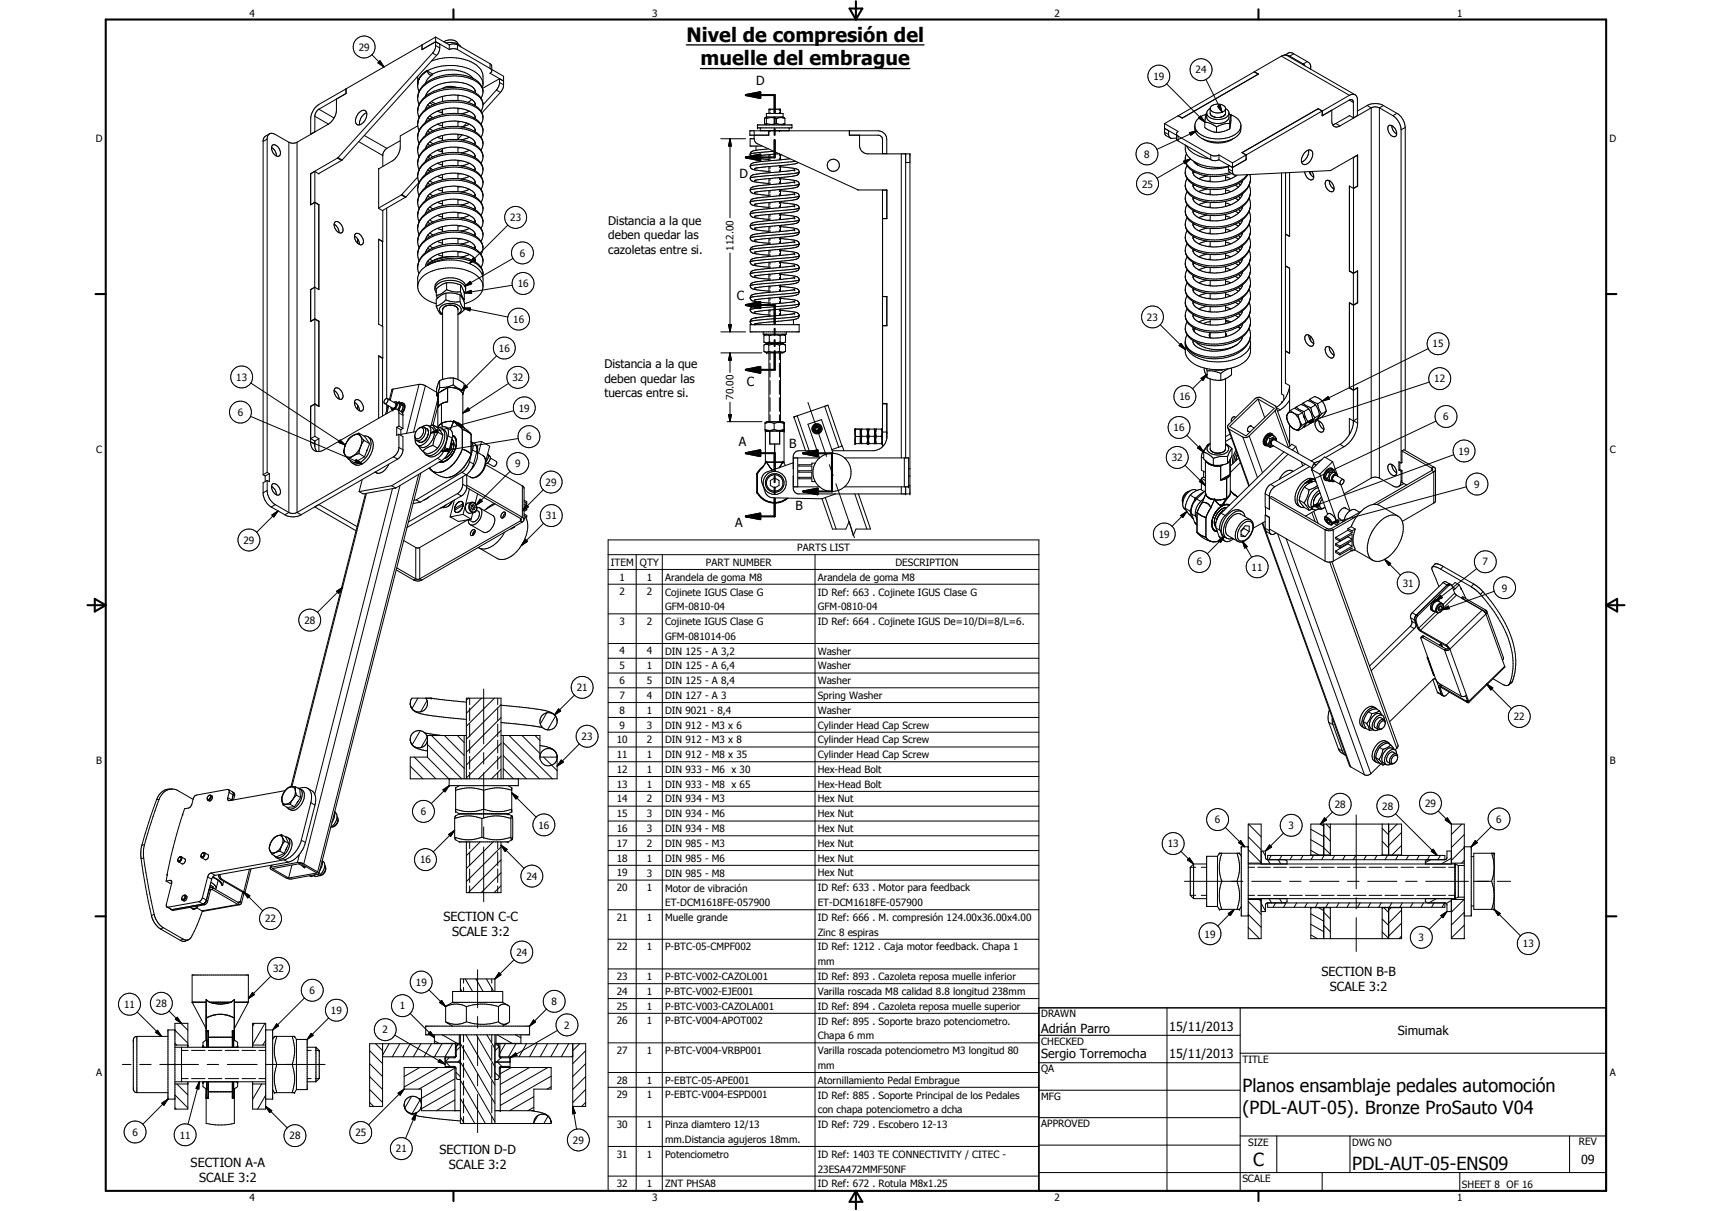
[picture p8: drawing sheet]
<svg xmlns="http://www.w3.org/2000/svg" width="594mm" height="420mm" viewBox="0 0 594 420" stroke-linecap="round" stroke-linejoin="round" font-family="sans-serif">
<defs><g id="words">
<g font-size="6.9">
<text x="238.2" y="14.5">Nivel de compresión del</text>
<text x="243.1" y="22.7">muelle del embrague</text>
</g>
<g font-size="6.3">
<text x="431.1" y="379">Planos ensamblaje pedales automoción</text>
<text x="431.1" y="386.5">(PDL-AUT-05). Bronze ProSauto V04</text>
<text x="434.8" y="404.7">C</text>
<text x="469.2" y="406">PDL-AUT-05-ENS09</text>
</g>
<g font-size="4.4">
<text x="262.4" y="29.5">D</text>
<text x="256.6" y="61.8">D</text>
<text x="255.6" y="104">C</text>
<text x="259.2" y="133.9">C</text>
<text x="256.4" y="154.8">A</text>
<text x="273.8" y="155.3">B</text>
<text x="276" y="177.1">B</text>
<text x="255.1" y="183">A</text>
<text x="153.9" y="319.5">SECTION C-C</text>
<text x="156.9" y="324.7">SCALE 3:2</text>
<text x="458.5" y="338.7">SECTION B-B</text>
<text x="461.5" y="343.9">SCALE 3:2</text>
<text x="361.3" y="358.4">Adrián Parro</text>
<text x="405.7" y="357.7">15/11/2013</text>
<text x="485" y="359.2">Simumak</text>
<text x="361.3" y="367.1">Sergio Torremocha</text>
<text x="405.7" y="367.2">15/11/2013</text>
<text x="152.5" y="400.2">SECTION D-D</text>
<text x="66.2" y="404.8">SECTION A-A</text>
<text x="155.8" y="405.5">SCALE 3:2</text>
<text x="548.6" y="403.9">09</text>
<text x="69.1" y="410">SCALE 3:2</text>
</g>
<g font-size="4.1">
<text x="211.1" y="78.1">Distancia a la que</text>
<text x="211.1" y="83">deben quedar las</text>
<text x="211.1" y="88">cazoletas entre si.</text>
<text x="209.7" y="127.8">Distancia a la que</text>
<text x="209.7" y="132.7">deben quedar las</text>
<text x="209.7" y="137.6">tuercas entre si.</text>
</g>
<g font-size="3.5">
<text x="86.6" y="5.8">4</text>
<text x="226.3" y="5.8">3</text>
<text x="365.9" y="5.8">2</text>
<text x="505.6" y="5.8">1</text>
<text x="124.5" y="17.6">29</text>
<text x="400.3" y="27.7">19</text>
<text x="414.9" y="25.5">24</text>
<text x="33.3" y="49.4">D</text>
<text x="558.5" y="49.4">D</text>
<text x="397.1" y="54.7">8</text>
<text x="396.3" y="65.1">25</text>
<text x="177.1" y="76.8">23</text>
<text x="180.4" y="89.1">6</text>
<text x="254.6" y="87" transform="rotate(-90 254.6 87)">112.00</text>
<text x="179.7" y="99.7">16</text>
<text x="178.1" y="112.1">16</text>
<text x="398" y="111.3">23</text>
<text x="173.1" y="122.1">16</text>
<text x="497.1" y="120.6">15</text>
<text x="82" y="132.1">13</text>
<text x="177.8" y="132.2">32</text>
<text x="497.7" y="132.7">12</text>
<text x="180" y="142.8">19</text>
<text x="254.6" y="138.8" transform="rotate(-90 254.6 138.8)">70.00</text>
<text x="409.3" y="138.9">16</text>
<text x="82.5" y="144.3">6</text>
<text x="407.2" y="149.6">16</text>
<text x="500.8" y="145.8">6</text>
<text x="182.6" y="152.8">6</text>
<text x="33.4" y="157.3">C</text>
<text x="406.6" y="160.1">32</text>
<text x="506.1" y="157.8">19</text>
<text x="558.6" y="157.3">C</text>
<text x="178.8" y="162.2">9</text>
<text x="189.3" y="168.6">29</text>
<text x="511.6" y="169.2">9</text>
<text x="189.4" y="180.2">31</text>
<text x="84.5" y="188.7">29</text>
<text x="276.6" y="191.2">PARTS LIST</text>
<text x="402.1" y="186.6">19</text>
<text x="211.9" y="196.3">ITEM</text>
<text x="222.1" y="196.3">QTY</text>
<text x="244.9" y="196.3">PART NUMBER</text>
<text x="310.7" y="196.3">DESCRIPTION</text>
<text x="415.3" y="196.1">6</text>
<text x="434.3" y="198">11</text>
<text x="514.5" y="196.2">7</text>
<text x="215" y="201.5">1</text>
<text x="224.4" y="201.5">1</text>
<text x="230.8" y="201.5">Arandela de goma M8</text>
<text x="283.8" y="201.5">Arandela de goma M8</text>
<text x="486.8" y="203.6">31</text>
<text x="215" y="206.6">2</text>
<text x="224.4" y="206.6">2</text>
<text x="230.8" y="206.6">Cojinete IGUS Clase G</text>
<text x="283.8" y="206.6">ID Ref: 663 . Cojinete IGUS Clase G</text>
<text x="521.2" y="205.2">9</text>
<text x="230.8" y="211.8">GFM-0810-04</text>
<text x="283.8" y="211.8">GFM-0810-04</text>
<text x="105.6" y="216.5">28</text>
<text x="215" y="216.8">3</text>
<text x="224.4" y="216.8">2</text>
<text x="230.8" y="216.9">Cojinete IGUS Clase G</text>
<text x="230.8" y="222">GFM-081014-06</text>
<text x="283.8" y="216.9">ID Ref: 664 . Cojinete IGUS De=10/Di=8/L=6.</text>
<text x="215" y="227.1">4</text>
<text x="224.4" y="227.1">4</text>
<text x="230.8" y="227.1">DIN 125 - A 3,2</text>
<text x="283.8" y="227.1">Washer</text>
<text x="215" y="232.2">5</text>
<text x="224.4" y="232.2">1</text>
<text x="230.8" y="232.2">DIN 125 - A 6,4</text>
<text x="283.8" y="232.2">Washer</text>
<text x="200.1" y="239.8">21</text>
<text x="215" y="237.4">6</text>
<text x="224.4" y="237.3">5</text>
<text x="230.8" y="237.4">DIN 125 - A 8,4</text>
<text x="283.8" y="237.4">Washer</text>
<text x="215" y="242.5">7</text>
<text x="224.4" y="242.5">4</text>
<text x="230.8" y="242.5">DIN 127 - A 3</text>
<text x="283.8" y="242.5">Spring Washer</text>
<text x="215" y="247.6">8</text>
<text x="224.4" y="247.6">1</text>
<text x="230.8" y="247.6">DIN 9021 - 8,4</text>
<text x="283.8" y="247.7">Washer</text>
<text x="525.3" y="249.9">22</text>
<text x="201.8" y="256.8">23</text>
<text x="214" y="257.9">10</text>
<text x="215" y="252.8">9</text>
<text x="224.4" y="252.8">3</text>
<text x="224.4" y="257.9">2</text>
<text x="230.8" y="252.8">DIN 912 - M3 x 6</text>
<text x="230.8" y="257.9">DIN 912 - M3 x 8</text>
<text x="283.8" y="252.8">Cylinder Head Cap Screw</text>
<text x="283.8" y="257.9">Cylinder Head Cap Screw</text>
<text x="214" y="263">11</text>
<text x="224.4" y="263">1</text>
<text x="230.8" y="263.1">DIN 912 - M8 x 35</text>
<text x="283.8" y="263.1">Cylinder Head Cap Screw</text>
<text x="33.4" y="265.2">B</text>
<text x="214" y="268.2">12</text>
<text x="224.4" y="268.1">1</text>
<text x="230.8" y="268.2">DIN 933 - M6 x 30</text>
<text x="283.8" y="268.2">Hex-Head Bolt</text>
<text x="558.6" y="265.2">B</text>
<text x="214" y="273.3">13</text>
<text x="224.4" y="273.3">1</text>
<text x="230.8" y="273.3">DIN 933 - M8 x 65</text>
<text x="283.8" y="273.3">Hex-Head Bolt</text>
<text x="214" y="278.4">14</text>
<text x="224.4" y="278.4">2</text>
<text x="230.8" y="278.4">DIN 934 - M3</text>
<text x="283.8" y="278.4">Hex Nut</text>
<text x="463.2" y="280.3">28</text>
<text x="479.7" y="280.9">28</text>
<text x="494.5" y="280">29</text>
<text x="146" y="282.8">6</text>
<text x="186.9" y="287.5">16</text>
<text x="214" y="283.5">15</text>
<text x="224.4" y="283.5">3</text>
<text x="230.8" y="283.5">DIN 934 - M6</text>
<text x="283.8" y="283.5">Hex Nut</text>
<text x="421.6" y="285.7">6</text>
<text x="447.1" y="287.7">3</text>
<text x="519.2" y="285.4">6</text>
<text x="214" y="288.7">16</text>
<text x="214" y="293.8">17</text>
<text x="224.4" y="288.7">3</text>
<text x="224.4" y="293.8">2</text>
<text x="230.8" y="288.7">DIN 934 - M8</text>
<text x="230.8" y="293.8">DIN 985 - M3</text>
<text x="283.8" y="288.7">Hex Nut</text>
<text x="283.8" y="293.8">Hex Nut</text>
<text x="405.2" y="294">13</text>
<text x="145.7" y="299.6">16</text>
<text x="214" y="299">18</text>
<text x="224.4" y="299">1</text>
<text x="230.8" y="299">DIN 985 - M6</text>
<text x="283.8" y="298.9">Hex Nut</text>
<text x="182.7" y="305.3">24</text>
<text x="214" y="304.1">19</text>
<text x="224.4" y="304.1">3</text>
<text x="230.8" y="304.1">DIN 985 - M8</text>
<text x="283.8" y="304.1">Hex Nut</text>
<text x="214" y="309.2">20</text>
<text x="224.4" y="309.2">1</text>
<text x="230.8" y="309.4">Motor de vibración</text>
<text x="283.8" y="309.3">ID Ref: 633 . Motor para feedback</text>
<text x="230.8" y="314.5">ET-DCM1618FE-057900</text>
<text x="283.8" y="314.4">ET-DCM1618FE-057900</text>
<text x="92" y="320">22</text>
<text x="214" y="319.5">21</text>
<text x="224.4" y="319.5">1</text>
<text x="230.8" y="319.5">Muelle grande</text>
<text x="283.8" y="319.6">ID Ref: 666 . M. compresión 124.00x36.00x4.00</text>
<text x="214" y="329.8">22</text>
<text x="224.4" y="329.7">1</text>
<text x="230.8" y="329.8">P-BTC-05-CMPF002</text>
<text x="283.8" y="324.8">Zinc 8 espiras</text>
<text x="283.8" y="329.8">ID Ref: 1212 . Caja motor feedback. Chapa 1</text>
<text x="418" y="325.3">19</text>
<text x="492.2" y="326.5">3</text>
<text x="528.4" y="328.7">13</text>
<text x="179.2" y="331.6">24</text>
<text x="283.8" y="334.9">mm</text>
<text x="94.8" y="337.3">32</text>
<text x="214" y="340">23</text>
<text x="224.4" y="340">1</text>
<text x="230.8" y="340">P-BTC-V002-CAZOL001</text>
<text x="283.8" y="340.1">ID Ref: 893 . Cazoleta reposa muelle inferior</text>
<text x="107.4" y="344.9">6</text>
<text x="144.3" y="342.1">19</text>
<text x="214" y="345.1">24</text>
<text x="224.4" y="345.1">1</text>
<text x="230.8" y="345.1">P-BTC-V002-EJE001</text>
<text x="283.8" y="345.2">Varilla roscada M8 calidad 8.8 longitud 238mm</text>
<text x="43" y="349.7">11</text>
<text x="54.1" y="349.4">28</text>
<text x="114.8" y="351.8">19</text>
<text x="138.7" y="350.2">1</text>
<text x="191.4" y="348.7">8</text>
<text x="214" y="350.3">25</text>
<text x="224.4" y="350.3">1</text>
<text x="230.8" y="350.3">P-BTC-V003-CAZOLA001</text>
<text x="283.8" y="350.4">ID Ref: 894 . Cazoleta reposa muelle superior</text>
<text x="361.3" y="353">DRAWN</text>
<text x="132.8" y="358.5">2</text>
<text x="195.8" y="356.9">2</text>
<text x="214" y="355.4">26</text>
<text x="224.4" y="355.4">1</text>
<text x="230.8" y="355.4">P-BTC-V004-APOT002</text>
<text x="283.8" y="355.5">ID Ref: 895 . Soporte brazo potenciometro.</text>
<text x="214" y="365.7">27</text>
<text x="224.4" y="365.7">1</text>
<text x="230.8" y="365.7">P-BTC-V004-VRBP001</text>
<text x="283.8" y="360.6">Chapa 6 mm</text>
<text x="283.8" y="365.7">Varilla roscada potenciometro M3 longitud 80</text>
<text x="361.3" y="362.5">CHECKED</text>
<text x="283.8" y="370.9">mm</text>
<text x="431.1" y="368.7">TITLE</text>
<text x="33.4" y="373.2">A</text>
<text x="214" y="376">28</text>
<text x="224.4" y="376">1</text>
<text x="230.8" y="376">P-EBTC-05-APE001</text>
<text x="283.8" y="376">Atornillamiento Pedal Embrague</text>
<text x="361.3" y="372.1">QA</text>
<text x="558.6" y="373.2">A</text>
<text x="214" y="381.1">29</text>
<text x="224.4" y="381.1">1</text>
<text x="230.8" y="381.1">P-EBTC-V004-ESPD001</text>
<text x="283.8" y="381.1">ID Ref: 885 . Soporte Principal de los Pedales</text>
<text x="361.3" y="381.6">MFG</text>
<text x="283.8" y="386.2">con chapa potenciometro a dcha</text>
<text x="46" y="394">6</text>
<text x="62.3" y="395">11</text>
<text x="100.5" y="395.3">28</text>
<text x="123.3" y="394.3">25</text>
<text x="214" y="391.4">30</text>
<text x="224.4" y="391.3">1</text>
<text x="230.8" y="391.4">Pinza diamtero 12/13</text>
<text x="283.8" y="391.4">ID Ref: 729 . Escobero 12-13</text>
<text x="361.3" y="391.1">APPROVED</text>
<text x="137.4" y="399.8">21</text>
<text x="198.8" y="396.8">29</text>
<text x="214" y="401.6">31</text>
<text x="224.4" y="401.6">1</text>
<text x="230.8" y="396.5">mm.Distancia agujeros 18mm.</text>
<text x="230.8" y="401.6">Potenciometro</text>
<text x="283.8" y="401.7">ID Ref: 1403 TE CONNECTIVITY / CITEC -</text>
<text x="433.1" y="397.5">SIZE</text>
<text x="469.2" y="397.5">DWG NO</text>
<text x="547.9" y="397.4">REV</text>
<text x="283.8" y="406.8">23ESA472MMF50NF</text>
<text x="214" y="411.9">32</text>
<text x="224.4" y="411.9">1</text>
<text x="230.8" y="411.9">ZNT PHSA8</text>
<text x="283.8" y="411.9">ID Ref: 672 . Rotula M8x1.25</text>
<text x="431.1" y="410.2">SCALE</text>
<text x="507.3" y="412.3">SHEET 8 OF 16</text>
<text x="86.6" y="416.7">4</text>
<text x="226.3" y="416.7">3</text>
<text x="365.9" y="416.7">2</text>
<text x="505.6" y="416.7">1</text>
</g>
</g></defs>
<g fill="none" stroke="#000" stroke-width=".35">
<path d="M129 19l4.3 4.2M146.4 15.6h.1M150.1 18.4l-32.8 36.3M150.1 18.4l1.4 .8M151.2 14.5l1.4 .8v1.3M151.2 12.9l-.1 3.6-1 1.9M151.2 12.9l-31.1 17.9v1.7M151.2 14.5l-4.8 2.7 .1-1.6M151.2 15.8l1.4 .8M151.2 14.5l-4.7 2.7M151.2 12.9l4.7 2.7M151.2 14.5l4.7 2.7"/>
<path d="M151.5 19.2l-32.8 36.3M152.6 16.6l-.3 1.4-.8 1.2M154 14.5a3.6 3.6 0 0 1 4.9 .6v.3M154.7 14.9l1.4-.2a4.3 4.3 0 0 1 3.9 1.6M155.9 15.6a3.1 3.1 0 0 1 2.8 0M155.9 15.6v1.6M155.9 17.2a3.5 3.5 0 0 1 2.8 0M158.7 15.6v1.6M158.7 15.6l11.3 6.5M158.7 17.2l11.3 6.5M444.7 19.5a2.63 2.63 0 0 1 2.8 0M444.7 19.5l-35.8 20.6"/>
<path d="M444.7 19.5l23.5 13.6M445.9 19.1l.8 .2 23.5 13.6M447.5 19.5l4.7 2.7M448.9 18.7l4.7 2.7M448.9 18.7l-1.2-.5-1.9 .9M448.9 18.7l-1.4 .8M110.7 37.9a3.3 3.3 0 0 0-1.4 2.1v5.7M110.7 37.9l5.2 3M120.1 30.9l-9.4 5.3a6.5 6.5 0 0 0-2.9 4.9v5.4M120.1 32.5l-9.4 5.4M120.1 30.9h.1M120.1 32.4l-3.4 2v3.8a6.3 6.3 0 0 1-2.8 4.9l-10.8 6.3"/>
<path d="M124.5 39.2a1.44 1.44 0 0 1 1.5-.9 1.44 1.44 0 0 1 1.3 1.2 3.5 3.5 0 0 1-3.2 3.8 2.77 2.77 0 0 1 .4-4.1zM127.2 39.1a4 4 0 0 0-2.4 4.2M131.1 21.8l.8-.7 1.4 2.1zM144.9 26.5v3.6l.5 1.7M145 37.5a10.3 10.3 0 0 1 8.2-6.7 15.3 15.3 0 0 1 12.5 1.9 4.3 4.3 0 0 1 1.2 5.9M145 28.4l-.1 .5M145 37.5l-.1 1M145 33l-.1 1M145.1 33l-.2 1.4 .5 1.9M145.1 37.5l-.2 1.4 .5 1.9M145.4 27.5l-.4 .9M145.4 27.5l-.5 1.7 .2-.7"/>
<path d="M145.4 27.4l-.3 1.1M145.6 27.1l-.2 .4M146.3 26.1l-.7 1M147.2 25.4l-1.6 1.7M147.2 25.3l-.6 .5M147.8 33l.1 .2M148.2 24.6a16.7 16.7 0 0 1 17.8 1.3l1.3 1.8 .3 1.4M148.2 24.6l-1 .8M148.2 24.3l-1.6 1.5-1 1.3M148.3 24.6l1.8 1.1-.2 .3M148.3 24.6a1.36 1.36 0 0 0 1.6 1.4M148.3 24.6l-1.1 .7"/>
<path d="M148.5 36.3l.6 .7M148.5 36.3l-.8 1.6M149.1 35.7l1.2 .6M149.7 35.2l1.4 .8M149.8 21.2a17.1 17.1 0 0 1 15.9 1.7l1.2 1.3 .6 1.4 .1 4-.2 .9M149.9 26l-1.5 1.4-.7 1.5M150.1 25.7a12.7 12.7 0 0 1 13.8 1.1l.3 .4M150.3 36.3a8.2 8.2 0 0 0-5.2 5.7M150.3 36.3a16.9 16.9 0 0 1 14.6 .4M151.8 38.6l1.8 .6M153.6 38.7l-.6 .3M153.6 30.6v.1"/>
<path d="M153.6 33.4v1.8M153.6 38v1.8M158.3 30.3a5.4 5.4 0 0 0-4.8 .4M158.9 33v1.9M158.9 37.5v1.9M159.3 33.1l-.4 .2M159.9 37.6l-1 .2M162.9 38.6l-3 .9M163.7 34.5l-1.3 1M163.7 34.5l1.1 1.3 .1 .9M163.7 34.5a13.3 13.3 0 0 0-15.2 1.8M164.9 31.5v.7"/>
<path d="M164.9 36l-.6 .3M164.9 36.7a5.5 5.5 0 0 1 2.6 3.5M165 31.7v.3M165 31.9a4.4 4.4 0 0 0-3.8-3 15.2 15.2 0 0 0-9.3 .6l-1.8 .9a5.2 5.2 0 0 0-2.4 3M167.5 30.7a4.2 4.2 0 0 1-.6 3.4M167.5 30.7a7.8 7.8 0 0 0-6.7-4.6 16.2 16.2 0 0 0-14.2 3.8l-.9 1.3-.7 1.8M167.6 31.8l-.1-.9-.6-1.1a12.7 12.7 0 0 0-11.2-3.4 12.2 12.2 0 0 0-10.4 5.9l-.2 .7M168.6 30l4.7-2.7-.1 2.3-1 1.6M168.6 30l-1.2 .7M170 22.1l.6 .8v1.8l-.6 .7 4.7 2.7M170 23.7l.6 .8M170 22.1v1.6"/>
<path d="M170.6 24.1l4.1 2.4-.1 3.9-1 1.6M172.2 31.2l-4.6 5.1a6 6 0 0 0-5-4.7 17.8 17.8 0 0 0-15.4 2.6 5.7 5.7 0 0 0-2.1 3.3M172.2 31.2l1.4 .8M173.3 28.6l1.4 .8M173.6 32l-6.3 7.2M266.8 39.4v-1.5h4v1.5M267.2 37.9v.5M267.2 38.9v.5M270.5 37.9v.5M270.5 38.9v.5M404.8 29.1l13.3 13.2M418.5 39.7a4.8 4.8 0 0 0-3.9 3.9"/>
<path d="M418.5 27.6l5.6 11.3M419.9 37.7a3.1 3.1 0 0 0 4.1 1.2M419.9 37.6l-1.1 1.3-.1 1.7a3.6 3.6 0 0 0 4.4 2.2 3.8 3.8 0 0 0 3.4-1.9l-.1-2-.5-.8-.6-.5M420.1 39.7l.1 .2M420.2 39.9l-.3-.7v-1.7a3.3 3.3 0 0 1 5.3-.1l.1 2.1-.3 .4M420.2 39.9a3.7 3.7 0 0 0 4.8 0M422.5 36.9l.9-.4 .7 2.4zM425.1 39.7l-.1 .2M425.3 37.8l-.4 .7-.9 .4M426.5 39.4a4 4 0 0 1-4.9 2 3 3 0 0 1-2.8-2l-.4 .5-.3 2.2v2.2l.2 .1a8.1 8.1 0 0 0 3.8 1.5M426.5 39.5l.7 .4M426.7 39.6a4.7 4.7 0 0 1 3.7 6.3l-1.2 1.4-1.5 .9"/>
<path d="M427.2 39.9l-.5 2.6v2.2l-.3 .2a9 9 0 0 1-4.3 1M427.2 39.9v2l-.5 2.7M435.2 24.9l1.4 .8-26.3 15.2M435.3 24.9h.1M435.3 24.9l1.4 .8-26.5 15.3M452.2 22.2v.3M452.2 22.2l.6 .7M453.6 21.4l-1.4 .8M453.6 21.4l.6 .4a2.29 2.29 0 0 1 .6 2.2M454.8 23l-.3 .8M457.4 37.7l-26.4 15.3M457.4 37.7l1.4 .8"/>
<path d="M457.4 37.7l-26.4 15.3 1.4 .8M457.4 37.7v.1M458.8 38.5l-26.4 15.3M458.8 38.5v1.7M468.2 34.7l.9-.1 .5 .7v5.6M468.2 33.1a1.68 1.68 0 0 1 1.9-.3 1.68 1.68 0 0 1 .9 1.5v5.7l-1.4 .9M468.2 33.1l-9.4 5.4M468.2 34.7l-9.4 5.4M468.2 34.7l1.4 .9M474.4 36.6a6.2 6.2 0 0 1 5.7 0M474.4 36.6l1.4 .8M474.4 36.6l-3.4 1.9"/>
<path d="M475.8 37.4a3.1 3.1 0 0 1 2.9 0M475.8 37.4v128.5M475.8 37.4l-10.8 6.3M478.7 37.4l4.7 2.7M478.7 37.4v128.5M480.1 36.6l4.7 2.7M480.1 36.6l-1.4 .8M484.8 39.3a6.3 6.3 0 0 1 2.8 4.9M484.8 39.3l-1.4 .8M92.7 48.3l-1.4 .8M93.5 46.4a3.2 3.2 0 0 0-2.1 1.7l-.1 116.6M94.2 51.2a3.2 3.2 0 0 1 1.7 2.9"/>
<path d="M94.5 50.5a2.01 2.01 0 0 1 2.7 1.8 1.18 1.18 0 0 1-.3 1.8 1.18 1.18 0 0 1-1.7-.5l-.2-.2a2.62 2.62 0 0 1-.5-2.9zM100.2 49.4l-4.7-2.7a1.67 1.67 0 0 0-1.8-.4 1.67 1.67 0 0 0-1 1.6v116M100.2 49.4v128.4M100.2 49.4a3.1 3.1 0 0 0 2.9 0M103.1 49.4v128.4M107.8 46.5h.1M109.3 59.5v10.6M109.3 59.5l1.4 .7M109.3 59.5l-1.5 .8M109.3 45.7h.1M109.3 45.7l-1.5 .8M109.3 40.3l4.7 2.8"/>
<path d="M117.1 54.9l-9.3 5.3M117.1 54.9l1.4 .8M117.3 54.7l1.4 .8M117.3 54.7l-.2 .2M118.5 55.7l-7.9 4.5M118.7 55.5l-.2 .2M124.5 49.1l8.3 4.9M126.4 47l7.8 4.5M131.5 58.5l-.1 13.8 1.4 .8v10.7M134.2 51.5l-.7 .6-.6 1.2-.1 4.5M138.9 48.8l-4.7 2.7M142.2 45.3l-3.3 1.9v3.8a6.1 6.1 0 0 1-2.8 4.9l-4.7 2.7"/>
<path d="M144.9 43.7l-2.7 1.6M145 51.1l-.1 .9M145 46.5l-.1 1M145 42l-.1 1M145.1 51.1l-.2 1.4 .5 1.9M145.1 42l-.2 1.5 .5 1.8M145.1 46.5l-.2 1.5 .5 1.9M145.2 41.6l-.2 .4M148.5 49.9l-.8 1.6M148.5 54.4a11.3 11.3 0 0 1 7.8-3.3h2.2a7.8 7.8 0 0 1 6.4 2.9v.7M148.5 40.8a13.1 13.1 0 0 1 15.8-1.3l.5 .8 .1 .9M148.5 40.8l.6 .6"/>
<path d="M148.5 40.8l-.8 1.7M148.5 45.3l.6 .7M148.5 45.3l-.8 1.7M148.5 49.9l.6 .6M148.5 54.4l.6 .6M148.5 54.4l-.8 1.6M148.5 58.9l.6 .6M148.5 58.9l-.8 1.6M149.1 58.3l.6 .3M149.1 53.8l1.2 .6M149.1 49.3l1.2 .6M149.1 44.7l1.2 .6"/>
<path d="M149.1 40.2l1.2 .6M149.2 53.8l-.5 .9M149.6 58.6l-.6 .8M149.7 58.6l.6 .3M150.1 40.7l-1.1 .7M151.7 43.1a13.8 13.8 0 0 1 12.3 .6l.8 1.1 .1 .9M151.7 56.7l2.9-.9 3.5-.3a8.4 8.4 0 0 1 6.7 2.9l.1 .8M151.7 43.1l-1.7 .9-1.5 1.3M151.7 47.6l-1.7 1-1.5 1.3M151.7 56.7l-1.7 .9-1.5 1.3M151.8 43.1l1.8 .6M151.8 47.6l1.8 .6"/>
<path d="M151.8 52.1l1.8 .6M151.8 56.6l1.8 .7M153.6 51.9l-.7 .7M153.6 42.5v1.8M153.6 47v1.8M153.6 51.5v1.8M153.6 56v1.8M158.9 42.1v1.8M158.9 46.6v1.8M158.9 51.1v1.9M158.9 55.6v1.8M159 46.6a6.9 6.9 0 0 1 5.9 2.8v.8"/>
<path d="M159 46.6l-3.6 .1-3.7 .9M159 57.4a16 16 0 0 0-12.4 4.1l-.9 1.3-.7 1.8M159 57.4a14.3 14.3 0 0 1 5.9 1.9M159 48.4a14.4 14.4 0 0 0-13 4.9l-.8 1.8-.3 1.5M159 48.4a13.6 13.6 0 0 1 5.9 1.8M159 43.9a15.1 15.1 0 0 0-12.4 4.1l-.9 1.2-.7 1.9M159 43.9a14.1 14.1 0 0 1 5.9 1.8M159.9 55.8h-1M159.9 51.2l-1 .1M159.9 46.7l-1 .1M159.9 42.2l-1 .1M160.3 46.8l-1.4 1.5"/>
<path d="M161.9 42.7l-1 1.1M162.9 43.1l-3 .9M162.9 47.6l-3 .9M162.9 52.1l-3 .9M162.9 56.6l-3 1M164.9 58.6l-.6 .3M164.9 54.1l-.6 .3M164.9 49.5l-.6 .4M164.9 45l-.6 .3M164.9 40.5l-.6 .3M164.9 54.7a16.2 16.2 0 0 0-18.3 2.3 6 6 0 0 0-1.2 6.4M164.9 59.3a4.5 4.5 0 0 1 2 6.4"/>
<path d="M164.9 54.7a5.3 5.3 0 0 1 2.7 4M164.9 50.2a5.3 5.3 0 0 1 2.7 4M164.9 45.7l2 1.9M164.9 41.2a16.2 16.2 0 0 0-18.3 2.3l-.9 1.2-.7 1.8M164.9 41.2l2 1.9M166.9 56.6a4.1 4.1 0 0 0-2.2-6.1l-1.3-.5a18 18 0 0 0-10.4-.6l-1.6 .5a11.4 11.4 0 0 0-5.1 3.3 5.2 5.2 0 0 0-.9 5.7M166.9 47.6l.6 1.6M166.9 43.1l.7 2M167.5 40.3v1.6l-.6 1.2M167.5 49.3v1.6l-.6 1.2M167.5 49.3a5.4 5.4 0 0 0-3.2-3.5 14.3 14.3 0 0 0-5.8-1.4h-2.3a13.1 13.1 0 0 0-10.6 5.3l-.5 1.4M167.5 40.3l-1-1.9a14.8 14.8 0 0 0-13-2.6 10.6 10.6 0 0 0-8.2 5.5"/>
<path d="M167.5 49.2l.1 .5M167.5 40.2l.1 .4M167.6 45.1l-.5-1.4-.8-1.1a11.5 11.5 0 0 0-7.8-2.7 19.2 19.2 0 0 0-8.1 1.4 8.4 8.4 0 0 0-5.3 5.2M167.6 45.1l-.1 1.3-.6 1.2M250.1 48.1h8.6M253.3 48.1l.5 2.6h-1zM253.3 48.1v27.5M260.3 53.5l.3 .8 1 .4 5.2 .7M260.3 53.5h.1M261.7 48.1l.3 1 .6 .7 35.2 16.1h10v10l-1.6-.1M261.7 45.4v2.7M261.7 48.1h-1.4v2.6h4.1"/>
<path d="M262.3 50.7v1.5M262.8 43.3h12v1.1h-12zM263.8 44.4v.9M265.3 42.9l.1 .1M265.4 43l.5 .3M265.6 40.8l.3 .3M265.6 40.8l-.3 .3v1.8M265.7 43.1l-.1 .1M265.8 43.1h-.1M265.9 41.1a5.1 5.1 0 0 1 3.5 0M265.9 40.6v-1.2h5.8v1.2M265.9 40.6h5.8"/>
<path d="M265.9 41.1v1.7M265.9 42.8l-.1 .3M265.9 42.8a4.7 4.7 0 0 0 3.5 0M265.9 40.6l-.4 .2M266.7 51.7l-5.4 .7-.7 .4-.3 .7M266.7 45.4l.1 1.5h-6.6v-1.5h44.5a3 3 0 0 1 3 3v5M266.8 45.3v.1M266.8 53.6v2.2M266.8 57.8v2.1M267.2 45.4h.1M267.2 57.8l-5.3 .6M267.2 53.6v.8"/>
<path d="M267.2 55v.8M267.2 57.8v.7M267.2 59.2v.7M268.5 52.5l-5.5 .5-2.6 .5M269.4 41.1a3.6 3.6 0 0 1 3 0M269.4 42.8l1.5 .4 1.5-.4M269.4 41.1v1.7M270.3 53.3l-8.4 1M270.5 45.4h.1M270.5 53.4v.7M270.5 54.8v.7M270.5 57.5v.7"/>
<path d="M270.5 58.9v.7M270.8 57.9l5.1 .6 1.2 .5 .2 .8M270.8 45.3v.1M270.8 53.6v1.8M270.8 57.4v2.2M270.8 53.7l.5 .1M271.7 40.6l.7 .5M272.4 42.8l-.7 .5M272.4 41.1v1.7M273.8 44.4v.9M274.1 55.1l-7.9 .8a11.9 11.9 0 0 0-5.7 1.1 1.4 1.4 0 0 0 .2 1.6 1.4 1.4 0 0 0 1.5 .4l4.6 .5M275.8 59l-12.5 1.3a2.7 2.7 0 0 0-2.9 1.3l-.1 .2"/>
<path d="M276 56l-11.4 .9-4.3 .8M277 56.4l-2.3 .6-7.5 .8M277.2 59.8l-2.1 .4-14.5 1.4M277.2 59.8h.1M277.3 59.8l-.2 .6a13 13 0 0 1-5.9 1.2l-9.3 1M277.3 59.8h.1M294.7 45.4v1.5h10.3l.6 .3 .4 .3 .2 .9v5M294.8 45.4v1.5M298.3 46.9v3.9a3.1 3.1 0 0 0 2.6 2.6h14.9v118h-38.9a2.09 2.09 0 0 1-1.7-2v-11a2.09 2.09 0 0 1 2.1-2h6.2M306.2 53.3h1.5M312.8 53.4v105.5M314.3 53.4v105.5"/>
<path d="M314.3 56.4h1.5M404.1 42.9l.1 3.7 1.9 1.3M404.1 45.8l1.4 .9M404.1 42.9l4.7 2.7-.5 .8v1.9l.5 .6M405.5 46.7v-1.4l-1.4-.8 4.2 2.4M405.5 46.7l.1 .5 .6 .7h2.1M408.3 46.5l.5 .7M408.8 47.2l11.4 6.6M408.8 47.2v1.7M408.8 48.9l11.4 6.5M408.9 40.1l1.4 .8M408.9 40.1v.1"/>
<path d="M410.2 41l-1.4-.8-4.7 2.7M410.7 55.9l2.4-.8-1.9 1.7zM411.3 50.3a6.2 6.2 0 0 0 4.7 6.6 18.6 18.6 0 0 0 10.3 .8M411.3 55.6l.2 .7M411.6 56.6a9.7 9.7 0 0 0 7.8 4 17.8 17.8 0 0 0 7.4-.7M411.7 50.5a10.1 10.1 0 0 0 8 4.6M411.7 53.4a4.9 4.9 0 0 0 3.3 6.5 17.2 17.2 0 0 0 12.4 .3M412 57.5l-.5 .9-.2 1.8M412.8 46l2.4-.6-2 1.5zM413.1 55.1l-11.6 6.7M414 59.4v.2a4 4 0 0 0 3.2 2.9l3.2 .6 2.9-.1 3.5-.9 2.5-1.4M414.1 55.9l.7 .8 1.1 .7"/>
<path d="M414.6 59.7l-.6 .4M414.6 56.2l1.3 1.2M414.6 43.6a4.3 4.3 0 0 0 2.8 4.6M414.6 43.6a6.1 6.1 0 0 0 6 4.4 9.5 9.5 0 0 0 9.7-3.2l.3-1.2M415.2 45.4l-13.7 6.4M415.9 57.4a14.1 14.1 0 0 0 10.4 .4M415.9 40.9l.7-.6 1.5 2zM417.4 48.2a10.1 10.1 0 0 0 10.3 0M417.4 48.2a12.8 12.8 0 0 0 10.3 0M418.1 42.3l2 .5 2 1.2M420.2 53.8l.8 .3h1.1l.9-.3M420.2 55.4a3.1 3.1 0 0 0 2.8 0"/>
<path d="M420.2 53.8v1.6M422.1 44v1.9M423 55.4l4.7 2.7M423 53.8l4.7 2.7M423 53.8v1.6M426.3 58.6l1.4 .8M426.3 57.3v1.9l.5 .7M426.7 42.8l-2.3 .3-2.3 .9M426.8 59.9l1.4 .8M427.7 56.5v3.2l.3 .8 .6 .3 33.1-1.6 9.4-5.4v10.8M427.7 56.5l4.7-2.7v1.6l-4.7 2.7M432.4 55.4h.1"/>
<path d="M432.4 55.4l-4.7 2.7M432.4 53.8v1.6M446.1 59.9v32.3l1.4 .8v29.6l-1.4-.8M447.5 59.9v22.2l-1.4-.9M452.8 52.9a1.5 1.5 0 0 1 2.6-.2 3.6 3.6 0 0 1-3.1 4.4 2.67 2.67 0 0 1 .2-3.9zM454.1 52.1a4 4 0 0 1-2.5 4.2M454.3 59.6l.4 .9 1.2 1M454.8 59.5v1.1M455.2 59.5a1.95 1.95 0 0 1 0 2.9 2.97 2.97 0 0 1-2.5-2.8M458.8 40.2l3.3-2v4.2a1.71 1.71 0 0 0 1.1 1.6 1.71 1.71 0 0 0 1.8-.3M458.8 40.1h.1M463.5 42.8l-1.1 .4"/>
<path d="M463.5 42.8l1.5 .9M468.2 40.2l1.4 .7M468.3 40.1l-4.8 2.7M469.6 54.7h.1M469.6 54.7l.1 80.6M470.9 53.8l.1 .1M471 53.9v10.7M471 53.9l-1.4 .8M482 43.6a2.44 2.44 0 0 1 2.7 2.6 1.09 1.09 0 0 1-.8 1.3 1.09 1.09 0 0 1-1.3-.6 2.57 2.57 0 0 1-.6-3.3zM483 43.6v.6a3.3 3.3 0 0 0 1.7 2.3M483.4 40.1a6.4 6.4 0 0 1 2.8 4.9M486.2 45v115.7"/>
<path d="M487.6 44.2v112.1M487.6 44.2l-1.4 .8M107.8 60.2v10.9l1.4-.8M107.8 60.2l.1 .1M107.8 71h.1M107.8 60.3v10.7M109.2 70.3l.1 40.3M109.2 70.3l1.4 .8M109.3 70.1l1.4 .9M109.3 70.1l-1.5 .9M110.6 71.1v29.4M110.7 71v29.5l-1.4-.8"/>
<path d="M110.7 71h-.1M115.9 77.8l1.4 1.4 .3 1.5M116.2 77a2.06 2.06 0 0 1 2.7 1.8l.1 1.3a1.11 1.11 0 0 1-1 .8 1.11 1.11 0 0 1-1.1-.8 2.64 2.64 0 0 1-.7-3.1zM134.2 72.2v66.1M139.3 67.6l-7.9 4.6M139.3 67.6l1.4 .9M139.4 67.5l-.1 .1M139.4 67.5l1.5 .8M140.7 68.5l-8 4.6M140.9 68.3l-.2 .2M144.9 61.4l-5.5 6.1M144.9 61.1a7.1 7.1 0 0 1 4.6-5.9 16.8 16.8 0 0 1 16.5 .7 3.7 3.7 0 0 1 .9 5.3"/>
<path d="M145 78.1l-.1 1M145 73.7l-.1 .9M145 69.1l-.1 1M145 64.6l-.1 1M145.1 64.6l-.2 1.4 .5 1.9M145.1 69.1l-.2 1.5 .5 1.8M145.1 73.7l-.2 1.4 .5 1.9M145.1 78.1l-.2 1.5 .5 1.9M145.2 73.2l-.2 .5M145.4 63.3l-4.5 5M148.5 72.4a13.2 13.2 0 0 1 15.6-1.4 1.91 1.91 0 0 1 .8 1.8M148.5 63.4l.6 .7"/>
<path d="M148.5 63.4a12.1 12.1 0 0 1 8.3-3.3h1.3a8.1 8.1 0 0 1 6.7 2.8l.1 .9M148.5 63.4l-.8 1.6M148.5 67.9l.6 .7M148.5 67.9l-.8 1.7M148.5 72.4l.6 .7M148.5 72.4l-.8 1.7M148.5 77l.6 .6M148.5 77l-.8 1.6M149.1 76.4l1.2 .6M149.1 71.8l1.2 .7M149.1 67.3l1.2 .6M149.1 62.8l1.2 .6"/>
<path d="M150.3 67.9a8.2 8.2 0 0 0-5.2 5.8M150.3 67.9a17 17 0 0 1 13.7-.1l.9 .5M150.3 63.4a8.4 8.4 0 0 0-5.3 5.7M150.3 63.4a16.4 16.4 0 0 1 14.6 .4M151.7 65.7a13.4 13.4 0 0 1 12.3 .6l.9 1.3M151.7 79.2l2.9-.8 3.9-.3a7.4 7.4 0 0 1 6.4 3v.7M151.7 74.7a13.8 13.8 0 0 1 12.3 .7l.9 1.2M151.7 65.7l-1.7 .9-1.5 1.3M151.7 74.7l-1.7 .9-1.5 1.4M151.7 79.2l-1.7 1-1.5 1.3M151.8 61.2l1.8 .6M151.8 65.7l1.8 .6"/>
<path d="M151.8 70.2l1.8 .6M151.8 74.7l1.8 .7M151.8 79.2l1.8 .6M153.6 60.6v1.8M153.6 65.1v1.7M153.6 69.6v1.8M153.6 74.1v1.8M153.6 78.6v1.8M158.9 60.1v1.9M158.9 64.6v1.9M158.9 69.2v1.8M158.9 73.7v1.8"/>
<path d="M158.9 78.2v1.9M159 75.6a13.7 13.7 0 0 0-13.3 5.3l-.7 1.8M159 75.6h.6a12.2 12.2 0 0 1 5.3 1.7M159.9 78.3l-1 .1M159.9 73.8l-1 .1M159.9 69.3l-1 .1M159.9 64.8l-1 .1M159.9 60.2l-1 .2M162.9 61.2l-3 .9M162.9 65.7l-3 .9M162.9 70.2l-3 .9M162.9 74.7l-3 .9"/>
<path d="M162.9 79.2l-3 .9M164.9 67.6v.7M164.9 76.6v.7M164.9 76.6l-.6 .4M164.9 72.1l-.6 .3M164.9 67.6l-.6 .3M164.9 63.1l-.6 .3M164.9 68.3a4.5 4.5 0 0 1 2 6.4M164.9 72.8l2 1.9M164.9 77.3l2 1.9M164.9 72.8a16.2 16.2 0 0 0-18.3 2.3l-.9 1.2-.7 1.8M164.9 63.8a5.5 5.5 0 0 1 2.6 3.5"/>
<path d="M166.9 74.7a4.1 4.1 0 0 1 0 4.5M166.9 79.2l.7 2.1M167.5 67.4a7.1 7.1 0 0 0-5.9-4.5 17.8 17.8 0 0 0-14.4 2.9 5.7 5.7 0 0 0-2.1 3.3M167.5 67.3v1.7l-.6 1.2M167.5 67.4l.1 .5M167.6 63.4v-.2a5.1 5.1 0 0 0-3.3-3.8 17.2 17.2 0 0 0-17.5 2.2l-1.2 1.6-.5 1.4M167.6 77a5.7 5.7 0 0 0-4.6-4.6 17.1 17.1 0 0 0-7.3-.8 13.3 13.3 0 0 0-9.7 4.5l-.9 2M167.6 72.4a5.3 5.3 0 0 0-3.7-4.2 17.3 17.3 0 0 0-17.1 2.5l-1.5 2.2M176.2 78.1l-11.5 11.6M260.3 65.9a2.22 2.22 0 0 0 2.6 1.5l3.9 .4M260.3 78.4a2.3 2.3 0 0 0 2.6 1.5l3.9 .4M260.3 74.2a2.22 2.22 0 0 0 2.6 1.5l3.9 .4"/>
<path d="M260.3 70.1a2.33 2.33 0 0 0 2.6 1.4l3.9 .5M260.3 61.8a1.96 1.96 0 0 0 2.3 1.4l4.2 .5M260.3 70.1h.1M260.3 74.2h.1M260.3 65.9h.1M260.3 61.8h.1M260.3 78.4h.1M260.3 74.2v.1M260.5 61.7l-.1 .1M260.6 61.6l-.1 .1M261.9 70.9h.1M261.9 75v.1"/>
<path d="M262 66.7h.1M266.8 62v2.1M266.8 66.1v2.1M266.8 70.2v2.2M266.8 74.4v2.1M266.8 78.5v2.2M267.2 61.9v.8M267.2 63.4v.7M267.2 66.1v.7M267.2 67.5v.7M267.2 70.2v.7M267.2 71.7v.7"/>
<path d="M267.2 74.3v.8M267.2 75.8v.7M267.2 78.5v.7M267.2 79.9v.7M270.5 61.6v.8M270.5 63v.8M270.5 65.8v.7M270.5 67.2v.7M270.5 69.9v.8M270.5 71.4v.7M270.5 74.1v.7M270.5 75.5v.7"/>
<path d="M270.5 78.2v.8M270.5 79.7v.7M270.8 62l5.3 .7 1 .5 .2 .7M270.8 78.6l5.5 .7 .8 .5 .2 .7M270.8 74.5l5.3 .6a1.23 1.23 0 0 1 1.2 1.3M270.8 66.2l5.5 .7 .8 .4 .2 .8M270.8 61.6v2.2M270.8 65.7v2.2M270.8 69.9v2.2M270.8 74v2.2M270.8 78.2v2.1M270.8 70.3l5.1 .6 1.2 .6 .2 .7"/>
<path d="M275.7 63.1l-.1 .1M275.8 71.4l-9.4 1a15.5 15.5 0 0 0-5.8 1.1l-.3 .7M275.8 79.7l-14.2 1.6a1.4 1.4 0 0 0-1.3 1.2M275.8 75.6l-10.3 1.1a8.7 8.7 0 0 0-4.9 1.1l-.3 .6M275.8 67.3l-14 1.5-1 .4-.5 .9M275.8 63.1l-10.3 1.1a8.7 8.7 0 0 0-4.9 1.1l-.3 .6M277.1 64v.1M277.2 68.1l-2.3 .5-12.7 1-1.9 .5M277.2 72.3l-3.3 .5-11.7 1-1.8 .4M277.2 72.3h.1M277.2 68.1h.1M277.3 63.9l-3.4 .6-11.4 .9-2.1 .5"/>
<path d="M277.3 72.2l-.5 1-2.1 .5-12.8 1.3M277.3 76.4l-3.4 .6-11.4 .9-2.2 .5M277.3 76.4l-.2 .6a9.8 9.8 0 0 1-5.4 1.1l-9.8 1.1M277.3 68.1a1.31 1.31 0 0 1-1.3 1.2l-14.1 1.6M277.3 63.9l-.2 .6a11.6 11.6 0 0 1-5.9 1.2l-9.3 1M277.3 72.2v.1M277.3 68.1h.1M306.2 65.9v89.1M306.2 66h1.5M307.7 65.9v10M411.3 60.2v.3a7 7 0 0 0 5.7 4.2 16.9 16.9 0 0 0 15.1-3.3l.7-.8M411.3 60.2a7.2 7.2 0 0 0 6.6 5.2 16.8 16.8 0 0 0 14.1-3.5l1-1.3"/>
<path d="M411.3 73.5v.4M411.3 78a6 6 0 0 0 4.6 4.9l4 .9M411.3 73.9a5.1 5.1 0 0 0 2.7 3.6M412 62a4.6 4.6 0 0 0 2.6 6.8 16.3 16.3 0 0 0 17.5-2.5l1.3-2M412 71l-.6 1.2-.1 1.7M412 75.6a3.9 3.9 0 0 0 1.8 5.8 16.6 16.6 0 0 0 18.8-2.4l1.2-2.4M414 72.9a3.8 3.8 0 0 0 3.5 3.2l1.6 .4a15.4 15.4 0 0 0 7.3-.7l2.8-1.4 1.2-1.1M414 63.9a3.7 3.7 0 0 0 3.2 3.1l1.1 .3a15.7 15.7 0 0 0 9.6-1.1l2.5-1.9M414 68.5a2.84 2.84 0 0 0 2.5 2.7 13.2 13.2 0 0 0 13.9-2.5M414 77.5a3.8 3.8 0 0 0 3.5 3.1l2.4 .5M414 77.5l.4 .2a13.6 13.6 0 0 0 5.5 1.5M414.6 64.3l-.6 .3"/>
<path d="M414.6 68.7l-.6 .4M414.6 73.3l-.6 .3M414.6 77.8l-.6 .3M419 61.1l-3 .9M419 79.2l-3 .9M419 74.6l-3 1M419 70.1l-3 .9M419 65.6l-3 .9M419.9 61.2v1.8M419.9 65.7v1.9M419.9 70.2v1.9M419.9 74.7v1.9"/>
<path d="M419.9 79.2v1.9M419.9 62.8l-.9 .1M419.9 67.3l-.9 .1M419.9 71.8l-.9 .1M419.9 76.4l-.9 .1M425.3 60.8v1.8M425.3 65.3v1.8M425.3 69.8v1.8M425.3 74.4v1.8M425.3 78.9v1.8M425.3 79.5l1.8 .6M425.3 74.9l1.8 .7"/>
<path d="M425.3 70.4l1.8 .6M425.3 65.9l1.8 .6M425.3 61.4l1.8 .6M428.6 64.3l1.2 .6M428.6 68.7l1.2 .7M428.6 73.3l1.2 .6M428.6 77.8l1.2 .6M429.8 77.2l.6 .6M429.8 72.7l.6 .6M429.8 68.2l.6 .5M429.8 63.6l.6 .7M430.4 77.8a11.9 11.9 0 0 1-8.3 3.4l-2.2-.1"/>
<path d="M431.2 76.2l-.8 1.6M431.2 71.7l-.8 1.6M431.2 67.2l-.8 1.5M431.2 62.7l-.8 1.6M433.4 73.3l.5 1.4-.1 1.9M433.4 64.3a6.1 6.1 0 0 1-3.6 7.9 17.9 17.9 0 0 1-13.9 1.2 5.7 5.7 0 0 1-4.6-4.9l.7-2M433.4 68.7l.5 1.5-.1 1.9M433.4 77.8l.5 1.4-.1 2M433.7 60.6l.2 1.8M433.8 72.1a9.2 9.2 0 0 1-6.9 5.8 15.1 15.1 0 0 1-14.3-1.9l-1-1.3-.3-.8M433.8 72.1a10.1 10.1 0 0 1-8.1 6.7l-2.6 .4h-3.2M433.8 76.6a10.3 10.3 0 0 1-8.7 6.8l-2.6 .4h-2.6"/>
<path d="M433.9 62.4a8.1 8.1 0 0 1-6 6.1 17.9 17.9 0 0 1-12.9 0 5.4 5.4 0 0 1-3.7-3.9M433.9 62.4l-.5 1.9M434 66.5a8.1 8.1 0 0 1-5.9 7 17.3 17.3 0 0 1-12.7 .2 5.6 5.6 0 0 1-4.1-4.7M434 71l-.2 1.1M434 75.6l-.2 1M444.7 60v76.7l.8 .5v1.7M460 62.9a1.71 1.71 0 0 1 2.6 1.2 1.39 1.39 0 0 1-.6 2.4 2.93 2.93 0 0 1-2-3.6zM461.3 62.7a3.5 3.5 0 0 0 1.6 2.9M468.3 64.6v29.4M469.6 65.4l-1.4-.8v29.5M471 64.6h.1M471 64.6l-1.4 .8"/>
<path d="M471.1 64.6l-1.5 .8M109.2 99.7h.1M109.2 99.7l-1.4 .8M109.3 99.7l-1.5 .8M123 81.9a3.3 3.3 0 0 1 1.7 2.9M123.2 81.3a1.7 1.7 0 0 1 2.6 1.2 1.41 1.41 0 0 1-.6 2.5 2.93 2.93 0 0 1-2-3.7zM124.1 82.8v1.5M131.4 83.1l1.4 .8v29.4M132.8 83.8l-1.4-.8v29.5l1.4 .8v10.9M132.8 83.8h-.1M144.9 99.2a7.2 7.2 0 0 1 5.8-5.4 16.8 16.8 0 0 1 15.2 2.3l1.4 1.7 .3 1.4M145 87.2l-.1 1"/>
<path d="M145 82.7l-.1 1M145.1 82.7l-.2 1.4 .5 1.9M145.1 87.2l-.2 1.4 .5 2M145.1 82.7a10.1 10.1 0 0 1 8.4-6.2l5-.4a11.5 11.5 0 0 1 8.4 3.4 3.5 3.5 0 0 1 0 4.2M145.1 87.2l1.2-2.4a15.9 15.9 0 0 1 12.2-4.2 10.3 10.3 0 0 1 8.8 4 3.7 3.7 0 0 1-.4 3.7M148.4 92a6.2 6.2 0 0 0-3.5 4.3v3.4a7.2 7.2 0 0 0 5.8 5.5l.7 .2M148.5 86l-.8 1.6M148.5 81.5l.6 .6M148.5 81.5l-.8 1.6M148.5 86l.6 .7M148.5 86a11.4 11.4 0 0 1 8.3-3.3h1.7a7.4 7.4 0 0 1 6.4 2.9v.8M148.5 90.6l.6 .5"/>
<path d="M148.6 91.9a17.2 17.2 0 0 1 17.1-.1l1.2 1.2 .6 1.2M149.1 89.9l1 .6M149.1 85.4l1.2 .6M149.1 80.9l1.2 .6M149.3 91a11.2 11.2 0 0 1 6.4-2l4.6 .3a11.7 11.7 0 0 1 4.8 1.7l1.9 1.9 .5 1.3M151.8 83.7l1.8 .7M151.8 88.3l1.8 .6M153.6 83.1v1.8M153.6 87.7v1.6M155 98.1l-1.4 .5-2.2 1.6v2.3M155 98.1l2.4 .1 2.4 .7M155 98.1v2.4"/>
<path d="M157 89a15.6 15.6 0 0 0-8.7 2.7l-.1 .4a17.5 17.5 0 0 1 15.3-.4 6.2 6.2 0 0 1 4.1 5.1v2.9a7.2 7.2 0 0 1-5.7 5.5l-.7 .2M158.9 82.7v1.9M158.9 87.2v1.9M159 80.1a14.4 14.4 0 0 0-13 4.9l-1 2.2M159 80.1a13.6 13.6 0 0 1 5.9 1.7M159.8 98.9l1.3 2.7M159.8 98.9v2.4M159.9 87.4l-1 .1M159.9 82.8l-1 .1M161.3 99.3l1.9-1.7 .5 .9zM162.9 83.7l-3 1M162.9 88.3l-3 .9"/>
<path d="M164.3 89.3l.7 .7-2.1 1.4zM164.6 89.7a7.6 7.6 0 0 0-5.1-2.4 13.9 13.9 0 0 0-10.2 2.4l-1.1 1.1-.6 1.7M164.6 89.7l.3 1.1M164.7 89.7l-1.8 1.7M164.9 90.2l-.6 .4M164.9 85.7l-.6 .3M164.9 81.2l-.6 .3M164.9 81.8a5.5 5.5 0 0 1 2.7 4M166.9 92.8a4.2 4.2 0 0 0-2.6-6.3 17 17 0 0 0-17.7 2.5 5.4 5.4 0 0 0-1.2 6M167.5 94.2l.1 .8M167.6 90.3a6.9 6.9 0 0 0-6.2-5.3 15.2 15.2 0 0 0-15.4 4.4l-.7 1.3-.4 1.9M167.6 95l-.1 .9"/>
<path d="M177.8 99l-16.7 2.6M178 89.7l-16.7 9.6M253.3 87.8v27.3M260.3 86.7a2.03 2.03 0 0 0 2.3 1.4l4.2 .5M260.3 99.1a2.03 2.03 0 0 0 2.3 1.5l4.2 .4M260.3 95h.1M260.3 82.5h.1M260.3 95a2.22 2.22 0 0 0 2.6 1.4l3.9 .5M260.3 90.8a2.3 2.3 0 0 0 2.6 1.5l3.9 .4M260.3 82.5a2.33 2.33 0 0 0 2.6 1.5l3.9 .4M260.3 99.1v.1M260.3 99.1h.1"/>
<path d="M260.3 90.8h.1M260.3 86.7h.1M260.4 82.5h-.1M260.5 99l-.1 .1M260.5 94.9l-.2 .1M260.5 94.9h.1M260.6 99h-.1M261.9 95.8h.1M262 87.4v.1M266.8 82.7v2.1M266.8 86.9v2.1M266.8 91v2.1"/>
<path d="M266.8 95.2v2.1M266.8 99.3v2.2M267.2 82.7v.7M267.2 84.1v.7M267.2 86.8v.7M267.2 88.3v.6M267.2 91v.7M267.2 92.4v.7M267.2 95.1v.7M267.2 96.6v.7M267.2 99.3v.7M270.5 82.4v.7"/>
<path d="M270.5 83.8v.7M270.5 86.5v.7M270.5 88v.7M270.5 90.7v.7M270.5 92.1v.7M270.5 94.8v.7M270.5 96.3v.7M270.5 99v.7M270.8 99.4l3.9 .4a2.24 2.24 0 0 1 2.6 1.5M270.8 86.9l5.5 .7 .8 .5 .2 .7M270.8 82.3v2.2M270.8 86.5v2.1"/>
<path d="M270.8 90.6v2.2M270.8 94.8v2.1M270.8 98.9v2.2M270.8 82.8l5.5 .7a1.24 1.24 0 0 1 1 1.2M270.8 91.1l5.5 .7 .8 .4 .2 .8M270.8 95.2a13.3 13.3 0 0 1 6.3 1.2 1.38 1.38 0 0 1-.1 1.5 1.38 1.38 0 0 1-1.5 .5l-13.6 1.5M275.8 92.2l-14.2 1.6a1.4 1.4 0 0 0-1.3 1.2M275.8 83.9l-9.4 1a15.5 15.5 0 0 0-5.8 1l-.3 .8M275.8 96.3l-7.8 .9a26.2 26.2 0 0 0-7.4 1.2l-.3 .7M275.8 88l-9.8 1.1a11.1 11.1 0 0 0-5.4 1l-.3 .7M277.2 80.6l-2.4 .4-11.4 1-3 .5M277.2 80.6h.1"/>
<path d="M277.2 93h.1M277.3 80.5a2.47 2.47 0 0 1-2.6 1.5l-12.8 1.4M277.3 93l-2.4 .5-11.5 .9-2.8 .5M277.3 97.1l-2.8 .6-13.9 1.3M277.3 88.8l-2.4 .5-11.8 1-2.7 .5M277.3 88.8a2.08 2.08 0 0 1-2.3 1.4l-13.1 1.4M277.3 84.7l-4.1 .6-11.2 1-1.7 .4M277.3 93a2.47 2.47 0 0 1-2.6 1.4l-12.8 1.4M277.3 84.7l-.4 .8-1.4 .5-13.6 1.5M277.3 80.5v.1M411.3 82.5a6.9 6.9 0 0 0 6.2 5.4l2.4 .4M411.3 87v.5"/>
<path d="M411.3 96.1a4.9 4.9 0 0 0 2.7 4M411.3 87.5a5.1 5.1 0 0 0 2.7 3.5M411.3 92a5.1 5.1 0 0 0 2.7 3.5M412 80.1l-.6 1.2-.1 1.3M412 84.6l-.6 1.2-.1 1.6M412 89.1l-.6 1.2-.1 1.6M412 93.6a3.9 3.9 0 0 0 1.8 5.9 16.6 16.6 0 0 0 12.6 1.2l2-.7a8.5 8.5 0 0 0 5.4-5.3M412 98.1l-.6 1.2-.1 1.7M414 82v.5a5.6 5.6 0 0 0 5.1 3 13.2 13.2 0 0 0 11.3-3.2M414 86.5l.3 1.3a11.2 11.2 0 0 0 9.6 2.2 10.9 10.9 0 0 0 6.2-2.9l.3-.2M414 91v.8l.4 .7a12.1 12.1 0 0 0 9.5 2 10 10 0 0 0 6.5-3.1M414 95.5a3.7 3.7 0 0 0 3.2 3.1l2.7 .6"/>
<path d="M414.6 82.3l-.6 .4M414.6 86.9l-.6 .3M414.6 91.4l-.6 .3M414.6 95.9l-.6 .3M419 97.2l-3 .9M419 92.7l-3 .9M419 88.2l-3 .9M419 83.7l-3 .9M419.9 83.8v1.8M419.9 88.3v1.8M419.9 92.8v1.9M419.9 97.3v1.9"/>
<path d="M419.9 80.9l-.9 .1M419.9 85.4l-.9 .1M419.9 89.9l-.9 .1M419.9 94.4l-.9 .1M419.9 98.9l-.9 .2M425.3 83.4v1.8M425.3 87.9v1.8M425.3 92.5v1.7M425.3 96.9v1.8M425.3 97.5l1.8 .6M425.3 93l1.8 .6M425.3 88.5l1.8 .6"/>
<path d="M425.3 84l1.8 .6M428.6 82.3l1.2 .6M428.6 86.9l1.2 .6M428.6 91.4l1.2 .6M428.6 95.9l1.2 .6M429.8 99.8l.6 .6M429.8 95.2l.6 .7M429.8 90.7l.6 .7M429.8 86.2l.6 .7M429.8 81.7l.6 .6M430.4 95.9a12.4 12.4 0 0 1-10.5 3.3M431.1 89.8a16.3 16.3 0 0 1-9.9 3.1 14.3 14.3 0 0 1-6.8-1.6l-.4-.3"/>
<path d="M431.2 98.8l-.8 1.6M431.2 94.3l-.8 1.6M431.2 89.7l-.8 1.7M431.2 85.2l-.8 1.7M431.2 80.7l-.8 1.6M433.4 95.9a6.1 6.1 0 0 1-3.6 7.9 17.9 17.9 0 0 1-13.9 1.2l-1.3-.6a5.4 5.4 0 0 1-3.3-3.4M433.4 82.3l.5 1.4-.1 1.9M433.4 86.9l.5 1.4-.1 1.9M433.4 91.4l.5 1.4-.1 1.9M433.7 95.2a10.2 10.2 0 0 1-8.6 6.3l-5.2 .4M433.8 81.2a10 10 0 0 1-7.9 6 18.3 18.3 0 0 1-9.6-.2 6.1 6.1 0 0 1-5-4.4M433.8 90.2a9.6 9.6 0 0 1-7.9 6.1 17 17 0 0 1-11.7-1.1 5.2 5.2 0 0 1-2.9-3.3"/>
<path d="M433.8 85.6a7 7 0 0 1-2.7 4.2M433.8 94.7l-.1 .3M433.8 85.6a10 10 0 0 1-7.9 6.1 14.6 14.6 0 0 1-13.5-2.4l-.8-1-.3-.9M433.8 81.2a9.9 9.9 0 0 1-8.1 6.6l-2.6 .5h-3.2M433.8 90.2a9.9 9.9 0 0 1-8.1 6.7 15.9 15.9 0 0 1-11.7-1.4M434 80.1l-.2 1.1M434 84.6l-.2 1M434 89.1l-.2 1.1M434 93.6l-.2 1.1M434 98.1a8.1 8.1 0 0 1-5.9 7.1 17.7 17.7 0 0 1-8.2 1.1M446.1 92.3v29.4l1.4 .8M446.1 92.3l1.4 .8"/>
<path d="M446.1 81.2l1.4 .8M446.1 92.2v.1M468.2 94.1l1.4 .8 1.4-.8M468.3 94l1.4 .8 1.4-.8v11.1M468.3 94l-.1 .1M471 94v.1M471 94.1v10.9l-1.4 .8-1.4-.8v29.6M107.8 100.5h.1M107.8 100.5v11l1.5-.8M107.8 111.4l.1 .1M107.8 100.5v10.9M109.3 110.7v29.4"/>
<path d="M109.3 110.7l1.4 .8M109.3 110.6l1.4 .8M109.3 110.6l-1.5 .8M110.7 111.4v29.7l-1.4-.8M110.7 111.4l-.1 .1M150.9 100.3a3.5 3.5 0 0 1 3.2-3.7 6.7 6.7 0 0 1 7.4 2.2 3.1 3.1 0 0 1-.2 2.5l-.2 .3M150.9 100.4l.5 1.2M151.4 106.3l1.1 2.2 1.1 .7M151.4 102.5l.4 1M153.6 109a1.66 1.66 0 0 1-1.1-1.6 1.66 1.66 0 0 1 1.2-1.6 5.4 5.4 0 0 1 6.1 .9l.2 1.1-1.1 1.2M153.7 107l-.1 24.7M154 106.6a4 4 0 0 1 4.5 0"/>
<path d="M154 106.6l-.3 .4M154.1 106.6l-.4 .4M154.7 101.7l-1.3 .5-2 1.7v2.4M154.7 104.1l3 .7 1.9-.1M154.7 104.1l-2.1 1.6-1.2 .6M154.7 101.7a10 10 0 0 1 4.9 .6M154.7 101.7v2.4M155 100.5l2.4 .7 2.4 .1M155 100.5a6.8 6.8 0 0 1-3.6 2M158.5 106.6l.3 .4M158.8 107l.1 24.7M159.6 102.3l1.3 2"/>
<path d="M159.6 104.7l.6 1.3 1 1.4M159.6 102.3v2.4M159.8 101.3l1.3 2.8M160.7 106.8h2.5l-.1 1.1zM160.7 106.8l15.5 3.2M160.9 104.3l.3 .7v2.4M161.1 101.6l2.4-.8 .2 1zM161.1 104.1l-.3 .2M161.1 101.6v2.5M161.2 107.4l-2.3 1.7M161.6 100.1a5.2 5.2 0 0 0-5.9-2.8 4.4 4.4 0 0 0-4.8 3.1M250.1 115.1h8.6"/>
<path d="M252.8 112.6h1l-.5 2.5zM260.3 107.4a2.22 2.22 0 0 0 2.6 1.5l3.9 .4M260.3 112.6h17v2.5h-17zM260.3 111.5l.3 .8 .5 .3M260.3 107.4h.1M260.3 103.3h.1M260.3 111.5h.1M260.5 107.3l-.2 .1M260.5 107.3h.1M260.5 103.2l-.2 .1M260.5 103.2h.1M262.3 112.3v.3"/>
<path d="M262.3 110.2l-.2 .1a1.91 1.91 0 0 0-1.8 1.2M263.1 110.2h-.8M264.8 115.1v.9h8v-.9M265.1 118.7a1.76 1.76 0 0 0 1.8 0M265.1 116.5l.7-.3 1.1 .3M265.1 118.7l.9 .5M265.1 116.5v2.2M265.2 119.7l.7-.3 .9 .3M265.2 119.7v2.3M266 119.2h5.6M266 116l-.9 .5M266 119.2l-.8 .5"/>
<path d="M266.8 119.7l1.8-.3 1.9 .3M266.8 119.7v2.2M266.8 103.4v2.2M266.8 107.6v2.1M266.9 116.5a5.8 5.8 0 0 1 3.8 0M266.9 118.7l1.9 .3 1.9-.3M266.9 116.5v2.2M267.2 100.7v.7M267.2 103.4v.7M267.2 104.9v.7M267.2 107.6v.7M267.2 109v.7"/>
<path d="M270.5 100.4v.7M270.5 103.1v.7M270.5 104.6v.7M270.5 107.3v.7M270.5 108.7v.7M270.5 119.7v2.2M270.7 118.7a1.76 1.76 0 0 0 1.9 0M270.7 116.5l.7-.3 1.2 .3M270.7 116.5v2.2M270.8 103.5l5.1 .6a1.29 1.29 0 0 1 1.4 1.4 1.29 1.29 0 0 1-1.5 1.2l-13.9 1.5M270.8 103.1v2.1M270.8 107.2v2.2"/>
<path d="M270.8 107.7l5.1 .6a1.38 1.38 0 0 1 1.4 1.3M271.6 116l1 .5M271.6 119.2l.9 .5M272.5 119.7a1.86 1.86 0 0 0-2 0M272.5 119.7v2.3M272.6 118.7l-1 .5M272.6 116.5v2.2M275.3 110.9v1.7M275.8 100.5l-9.4 1a13 13 0 0 0-5.8 1.2 1.46 1.46 0 0 0 .2 1.5 1.46 1.46 0 0 0 1.5 .4l4.5 .6M275.8 108.8l-13.5 1.4M275.8 104.6l-14.4 1.7a1.26 1.26 0 0 0-1.1 1.1M275.8 104.6h.1"/>
<path d="M277.2 105.5h.1M277.3 105.4h.1M277.3 109.6l-1.6 .4-12.6 1-2.7 .5M277.3 105.4l-2.4 .5-11.5 .9-2.8 .5M277.3 101.3l-2.4 .5-11.8 .9-2.5 .5M277.3 109.6l-.4 .8-1.4 .5-13.6 1.5M277.3 101.3a2.47 2.47 0 0 1-2.6 1.4l-12.8 1.4M306.2 102.9h1.6v10.1h-1.5M306.2 112.9h1.5M307.7 102.9v10.1M402.6 112.6l8.7 8.7M409.1 119.9l.8-.7 1.4 2.1z"/>
<path d="M409.9 119.2l1.4 2.1-2.2-1.4zM411.3 100.6v.4M411.3 105.1a5 5 0 0 0 2.7 4M411.3 109.6a5.3 5.3 0 0 0 3.6 4.5M411.3 101a6.9 6.9 0 0 0 6.2 5l2.4 .3M412 102.7a4 4 0 0 0 2.2 6.1 16.5 16.5 0 0 0 18.1-2.4l1-1.3 .5-1.4M412 107.2a3.9 3.9 0 0 0 1.8 5.9 16.6 16.6 0 0 0 18.8-2.5l1.2-2.4M412 111.7a3.9 3.9 0 0 0 1.8 5.9l3.5 1.3a18.3 18.3 0 0 0 12-1.3 7.9 7.9 0 0 0 4.5-4.8M412 116.2l-.7 1.6v4.4a8 8 0 0 0 6.9 5.6l3.2 .5M414 104.6a3.8 3.8 0 0 0 3.5 3.1l2.4 .5M414 100.1a3.7 3.7 0 0 0 3.2 3 13.7 13.7 0 0 0 12.9-2.5l.3-.2M414 109.1v.8a5.5 5.5 0 0 0 4.7 2.7l1.2 .1"/>
<path d="M414 113.6v.7M414 100.1l.4 .2a13.6 13.6 0 0 0 5.5 1.6M414 109.1l.4 .2a13.6 13.6 0 0 0 5.5 1.6M414.6 100.4l-.6 .4M414.6 104.9l-.6 .3M414.6 109.4l-.6 .4M414.6 114l-.6 .3M414.9 114.1l-.6 .8M414.9 114.1l2.6 .9 2.4 .4M415 118.7a12.4 12.4 0 0 0 14.3 .8M419 110.8l-3 .9M419 106.3l-3 .9"/>
<path d="M419 101.7l-3 1M419.9 101.9v1.8M419.9 106.3v1.9M419.9 110.9v1.8M419.9 115.4v1.7M419.9 115.5l-.3 .9 .5 .9M419.9 111.5l-2.4 .8M419.9 103.5h-.9M419.9 108l-.9 .1M425.3 101.5v1.8M425.3 106v1.8M425.3 110.5v1.8"/>
<path d="M425.3 115.1v1.7M425.3 115.5l.2 1.3M425.3 111.5l1.3 .4M425.3 111.1l1.8 .6M425.3 106.6l1.8 .6M425.3 102l1.8 .7M428.6 100.4l1.2 .6M428.6 104.9l1.2 .6M428.6 109.4l1.2 .6M429.6 113.4l.7 .6M429.8 113.3l.6 .7M429.8 108.8l.6 .6"/>
<path d="M429.8 104.3l.6 .6M430.4 114a13.3 13.3 0 0 1-12.5 2.9l-.7-.2a5 5 0 0 1-3.2-2.4M430.4 109.4a11.4 11.4 0 0 1-7.9 3.4l-2.6-.1M430.4 104.9a10.6 10.6 0 0 1-7.9 3.3h-2.6M431.2 116.9a6.4 6.4 0 0 1-4.1 3.9 13.4 13.4 0 0 1-12.2-.7 2.06 2.06 0 0 1-.9-2M431.2 112.4l-.8 1.6M431.2 107.8l-.8 1.6M431.2 103.3l-.8 1.6M433.4 100.4l.5 1.4-.1 1.9M433.4 104.9l.5 1.4-.1 1.9M433.4 109.4l.5 1.4-.1 2M433.4 114l.5 1.4-.1 1.9"/>
<path d="M433.7 117.8a5.1 5.1 0 0 1-3.3 6 17.5 17.5 0 0 1-16.6-.7l-1.7-1.6-.7-1.4-.1-.9M433.8 103.7a10.1 10.1 0 0 1-8.1 6.7l-2.6 .5h-3.2M433.8 117.3a9.8 9.8 0 0 1-8.1 6.7l-.6 .1a18.7 18.7 0 0 1-7 .1 7.7 7.7 0 0 1-6.8-5.1v-.4M433.8 117.3a9.7 9.7 0 0 1-7.9 6.1 14.6 14.6 0 0 1-13.5-2.5l-.8-1-.3-1.2M433.8 108.2a10.4 10.4 0 0 1-8.7 6.9l-2.6 .3h-2.6M433.8 112.8a9.8 9.8 0 0 1-8.1 6.7 15.5 15.5 0 0 1-12.5-1.9 4.5 4.5 0 0 1-1.9-3.4M434 119v2.8a6.4 6.4 0 0 1-4.8 5.3l-2.9 .8M434 102.7l-.2 1M434 107.2l-.2 1M434 111.7l-.2 1.1M434 116.2l-.2 1.1M453.1 116.3a1.79 1.79 0 0 1 2.4 1.4 1.39 1.39 0 0 1-.6 2.4 2.8 2.8 0 0 1-1.8-3.8z"/>
<path d="M454.2 116.2a3.1 3.1 0 0 0 1.7 3M454.8 116.8v1.5M468.3 105.1v29.4l1.4 .8M468.3 105.1h.1M468.3 105.1l1.4 .8 1.4-.8M471 105l.1 .1M87 132.9l32.8 21.5M115.9 135.5a3.6 3.6 0 0 1 1.7 2.6v.3M116.2 134.7a2.06 2.06 0 0 1 2.7 1.8 1.28 1.28 0 0 1-.5 2.1 2.78 2.78 0 0 1-2.2-3.9zM123 139.6a3.5 3.5 0 0 1 1.7 2.9M123.2 139a1.53 1.53 0 0 1 2.4 .9 1.78 1.78 0 0 1 0 2.7 2.71 2.71 0 0 1-2.4-3.6zM131.4 123.6l1.4 .8v19.9"/>
<path d="M132.8 124.2l-1.4-.8v21.7M132.8 124.2l-.1 .1M133.5 140l2.8 1.6M133.6 138.6a.58 .58 0 0 1 .9-.3 .58 .58 0 0 1 0 .9 .69 .69 0 0 1-.4 .8 .69 .69 0 0 1-.8-.3zM134.4 138.3l3 1.7 .1 .3M136.4 135l-.4 .3-.9 3.4M136.4 135l-1 3.9M137.5 139.4a1.85 1.85 0 0 1-.7 2.6M137.5 139.4l-.8 .2M137.5 139.4l.8 .5a1.64 1.64 0 0 1-.3 2.2M138.5 139.4l.8 1.1M138.5 139.4l-.6 .3"/>
<path d="M138.5 139.4l.7 .4 .7 1.1M139.1 139.8a1.22 1.22 0 0 1 1.2 .6 1.22 1.22 0 0 1-.1 1.4l-.7 1.2M139.8 139.9a1.71 1.71 0 0 1 .3 2.8l-.4 .6M145.4 133.3l2.2 .5M145.4 133.3l-4.3 17.1M145.4 133.3l-9 1.7M147.6 133.8l-4.1 16.1M147.6 133.8l3.9 2.3M151.5 137.3l.4 .3M151.9 138.4l-2.3 9.3M152.1 136.4v4.9l1.1-1.2M152.1 136.4l-.2 12-1.6-1"/>
<path d="M152.6 132.1v2.3M152.6 132.1l-1.1 2.8v2.4M152.6 134.4l-1.1 2.9M154.3 135.1l-1.2 .7M155.3 134.5a4.5 4.5 0 0 1 5.3 2.2v11.2M155.3 134.5v4.9l-2.1 .7M155.3 134.5l-3.2 1.9M157.3 131.1a9 9 0 0 0-4.7 1M157.3 133.5l-2.4 .8-2.3 .1M157.3 131.1l1.9 .7 1.8 1.3v2.4M157.3 133.5l1.4 1.1 2.3 .9M157.3 131.1v2.4"/>
<path d="M161 135.5l-.4 1.4M161.5 133.6l.7 .7-2.1 1.4zM172.3 123.4l-12.2 12.3M176.5 133l-15.9 10.3M250.1 122.4h14.3M253.3 122.4l.5 2.6h-1zM253.3 122.4v6.8M253.3 139.5v6.8M265.2 122l.8 .4h5.6l.9-.4M266.8 121.9l1.8 .3 1.9-.3M266.8 121.9l-.9 .3-.7-.2M266.8 122.4v23.9"/>
<path d="M267.2 122.4v2.4M267.2 126v4.8M267.2 132v4.8M267.2 138v4.7M270.5 122.4v2.4M270.5 126v4.8M270.5 132v4.8M270.5 138v4.7M270.5 121.9a1.86 1.86 0 0 0 2 .1M270.8 122.4v23.9M280.4 139.6l6.4 18.8M416.8 131.3l2.1-1.5-1.5 2.2z"/>
<path d="M417.9 127.7l.2 1.5 .8 1.9M418.7 127.9l.2 .8M418.9 128.7v2.4M418.9 131.1l2.4 .7 2.3 .2M418.9 128.7h1.8l2.9 .9M418.9 129.8l-5.1 5.1M419.9 131.4l.2 24.7M421.1 128.2l.3 .1M421.4 128.3l2.5 .1M423.6 129.6v2.4M423.9 128.3v.1M424.5 128.2l-.6 .2"/>
<path d="M425.3 131.4v24.5l-.5 .6M426.3 127.9l-4.9 .4M426.3 127.9l-2.7 1.7M427.3 127.7v2.3l-1.8 1.3-1.9 .7M436.5 138.4l2.4 6.5M444.7 139.5l.2 .1M444.7 139.5v.3M445.2 139.2l-.5 .3M446.1 121.8v11.2l1.4 .8v8.9M446.1 121.8h.1M447.5 138.8a9.9 9.9 0 0 1-3.3 3.4M447.5 134a10.7 10.7 0 0 1-4.6 7.4"/>
<path d="M452.2 139.9l1.6-1 1.5 .7 1.2 .9M452.2 139.9l1.4 1.1 1.3 .4M452.2 139.9l-.5 .5M454.5 138.5l.9 .7 1.8 .9M454.5 138.5l-.4 .5M454.5 138.5l1.6-.9 1.6 .6 1.1 .9M458.8 139.1l2.1-1.5 .4 .9zM458.8 139.1l.9 1.7 .5 1.9M458.8 139.1l-1.6 1M460.2 120.4a2.35 2.35 0 0 1 2.7 2.4 1.06 1.06 0 0 1-.5 1.4 1.06 1.06 0 0 1-1.4-.5 2.81 2.81 0 0 1-.8-3.3zM461.3 120.4l.1 .9a3.1 3.1 0 0 0 1.5 2M468.2 134.6l1.4 .8"/>
<path d="M468.4 134.5l-.2 .1M469.6 135.4v11.4M469.7 135.3l1.4-.8v12.3M470.9 134.5l.1 .1M471 134.6v10.6l-1.4 .8-1.4-.8v5.6M471 134.6l-1.4 .8M495.6 120.9l-36.8 18.2M496 132.5l-42.7 14.2M86.9 144.4l38.8 16.5M107.8 141v12.3M107.8 141h.1M107.8 153.3l1.4 .8"/>
<path d="M107.8 152.2l1.5 .8M109.2 153l.1 1.9M109.2 154.6l.7 2M109.3 140.3v11.1M109.3 140.1l1.3 .9M109.3 140.1l-1.5 .9M109.3 140.3l-1.5 .8v11.1M109.3 151.4l1.4 .8M109.3 151.4l-1.5 .8M110.7 152.2v4.5M110.7 152.2l-1.4 .8M118 152.7l1.8 1.7-2.3-.9z"/>
<path d="M119.6 157.7l1.4 1.7M119.6 155l-.4 1.9 .4 .8M119.7 154.9l-.3 1.4 .3 1.4M119.8 154.4l-.2 .6M122.5 151.1a5.8 5.8 0 0 0-2.7 3.3M122.5 151.1l-1.7 1.6-1.1 2.2M122.5 151.1a1.99 1.99 0 0 1 2.4 0 1.99 1.99 0 0 1 .6 2.4l-.4 1.4M123.6 159.5l2.1 1.4-2.5-.5zM124.1 140.5v1.5M124.5 150.3l1.8 2.5M124.5 150.3l-2 .8M124.5 157.4l-.6 .2a4.5 4.5 0 0 1-3.6 .8l-.6-.7"/>
<path d="M124.5 157.4l2 1.1M124.5 150.3l2 1.1 1.8 2.5M125.1 154.9a7.8 7.8 0 0 1-3.8 4.1l-.3 .4M125.1 154.9l-.6 2.5M126.3 151.3a2.26 2.26 0 0 1 2.5 2.8 7.3 7.3 0 0 1-5.6 6.9l-1.2-.5-.6-.9M126.3 152.8l-1.2 2.1M126.3 152.8l2 1.1M126.5 158.5l-3.6 2-1.9-1.1M127.4 156l-.2 .6M127.7 151.5a3.4 3.4 0 0 1 1.6 4.6 6.6 6.6 0 0 1-5.6 5.3l-1.4-.7M128.3 153.9l-1.8 4.6M134.2 140.5v1.8"/>
<path d="M134.6 140.7l-.8 3M134.9 140.8l-.7 2.7M135.7 141.4l.4 .8h.5M136 142.1l.3 .2M136.3 141.6l.1 .1M136.5 142.2l-24 13.8a2.89 2.89 0 0 1-3.3 .4 2.89 2.89 0 0 1-1.4-3.1M136.5 158.5l-33.4 19.3M136.5 158.5l1.5 .8M136.8 142a1.08 1.08 0 0 1 1.6 1v4.8M136.8 142l-.3 .2M137.4 140.8a1.02 1.02 0 0 1-1.1 .8M137.5 140.3l-.1 .5"/>
<path d="M137.7 148.3v2.8l.7-.4M137.7 148.3l1.4 .8M137.9 142l1.5 1 .4 .6v5M138 159.3l-33.5 19.3M138.4 150.7l1.4 .8v4.9l-.6 1.7-1.2 1.2M138.4 147.8l1.4 .8M138.4 147.8l-.7 .5M138.4 150.7v4.9l-.6 1.6-1.3 1.3M138.4 155.2l1.4 .8M138.4 143.3l1.4 .8M139.1 149.1v1.9M139.3 140.5l-.7 1.9"/>
<path d="M139.3 140.5l.6 .4M139.8 148.6l-.7 .5M139.9 140.9l-.7 1.9M144.4 149.7l-5.3 1M144.5 152.8a1.87 1.87 0 0 0 1.9 .6M145.2 154.6l1.5 2M145.8 148.3a1.31 1.31 0 0 1 1.8 .2 1.31 1.31 0 0 1 0 1.7 2.79 2.79 0 0 1-3.2 2.6l-.3-.6-.2-1M145.8 148.4l.3-.1a1.22 1.22 0 0 1 .7 2.1 2.1 2.1 0 0 1-2.5 1.7l-.4-.9M145.8 148.4a3.3 3.3 0 0 0-1.9 2.8M145.8 148.3l-.3 .2M146.5 153.4l-.3 .1M146.5 148.1a1.79 1.79 0 0 1 2.3-.3 1.79 1.79 0 0 1 .7 2.2 4.6 4.6 0 0 1-4.4 4.5l-.8-.8-.2-1.4"/>
<path d="M147.2 148.2a2.18 2.18 0 0 1 1 3.5l-.6 1-1.2 .7M148.8 147.7l1.1 .7a3.5 3.5 0 0 1-.3 4.9 3 3 0 0 1-4.7 1.1M149.5 150.2l2.3-1.1 .2 .9zM150.2 147.4l1.8 2.6M150.2 147.4l-1.2 .5M150.2 154.6l-2.4 1-1.1 1M150.2 147.4l1.7 1M150.2 154.6l1.7 .9M151.8 159l-15.9 9.5M151.8 159l1.4 .8M151.8 148.4l1.9-.3a1.84 1.84 0 0 1 1.8 .8 1.84 1.84 0 0 1 .1 1.9l-.1 .4M151.9 148.4l1.3 .2"/>
<path d="M151.9 148.4l1.8 2.5M151.9 155.5l-1.5 1.2-2.1 .8-1.6-.9M151.9 140.9l-1.6 6.6M152 150l-1.4 2.7-.4 1.9M152 150l1.7 .9M152 150l-.2-.9-2.3 1.1M152 150l-2.5 .2M153 156.6a3.9 3.9 0 0 1-4.3 1.7l-.8-.4M153.1 156.5l2.3-.9 .2 1zM153.2 140.1v6.8M153.2 146.9l.4 1.2M153.2 148.6a3.4 3.4 0 0 1 .9 4.2 6.4 6.4 0 0 1-5.6 5.3l-.9-.5-.6-.8"/>
<path d="M153.2 146.9l-.8 .7-.4 .8M153.2 159.8l-15.9 9.5M153.2 148.6a3.5 3.5 0 0 1 1.5 5.1l-1.7 2.9M153.7 150.9l-.9 3-.9 1.6M154.4 155.3a6 6 0 0 1-2.6 3.7M154.4 155.3l1.5 .8M154.5 159l-.3 .1M154.7 159.9a2.68 2.68 0 0 1-2.3 .4l.6 .1M154.8 148.2l1.4 .8M155.1 158.6l-.6 .4M155.1 159.6l-1.1 .5M155.1 159.6l-.5 .3"/>
<path d="M155.4 158.4l-.3 .2M155.5 151.2l1.4 .8M155.5 151.2l-1.1 4.1M155.5 159.3l-.4 .3M155.9 159l-.8 .6M155.9 156.1a6.2 6.2 0 0 1-2.7 3.7M155.9 159l-.8 .7M156.1 157.7l-.7 .7M156.2 149a2.47 2.47 0 0 1 .7 3M156.4 154l-.1 .9-.5 1.4M156.6 158.3l-.8 .8M156.6 158.2l-.7 .8"/>
<path d="M156.6 158.2l-1.1 1.1-1.7 1M156.6 153.1l.2 1M156.7 147.9l-.5 1.1M156.7 147.9l-.3 .8M156.8 152.4l.5 .7 .2 1h-.7M156.8 154.1a5.2 5.2 0 0 1-1.5 3.4M156.8 156.6l-.7 1.1M156.9 152l-1 4.1M157 151l.6 .3M157 151l.9 .6 .3 .6M157 151l.5 .2M157.2 157.4l-1.3 1.6"/>
<path d="M157.2 157.4l-.6 .8M157.2 155.7l-.4 .9M157.3 157.3l-.3 .5M157.3 155.3l-.5 1.3M157.4 146.3a6 6 0 0 0-4.2 .6M157.4 146v.3M157.4 146l.5 .4M157.4 146.3l-.7 1.6M157.4 146l1.3 1.5M157.5 154.5l-.2 .9M157.5 154.1l-.1 .8M157.5 156.8l-.3 .6"/>
<path d="M157.8 156.3l-.6 1.1M157.9 155.9l-.2 .5M157.9 146.4l1.3 .4 1.1 .9M157.9 146.4l1.9 1.1M157.9 146.4l2.4 1.3M158 155.8l-1.2 2.1M158.1 155.4l-.2 .6M158.2 152.4l-.6-.8-.6-.3a2.69 2.69 0 0 1 1.2 3.8M158.2 152.2l.2 1.7M158.2 152.2l.2 1.2M158.2 152.7l.2 .8M158.3 154.9l-.4 1"/>
<path d="M158.3 154.8l-.1 .5M158.4 154l-.4 1.5M158.4 153.6v.1M158.4 153.8l-.1 1.1M158.7 147.5a8.7 8.7 0 0 1 4.8 3.2M158.7 147.5l.7 .3 1 1.1M159.7 147.5l.3 .1M160.1 147.6l.2 .1M160.3 147.7l.9 .9M160.4 148.9l1.6 .7 1.5 1.1M160.4 148.9v6.9M160.4 155.8l1.6 .7 1.5 1.1"/>
<path d="M160.4 155.8a11.7 11.7 0 0 1-8.4 8.2 3.1 3.1 0 0 1-3-1.7M160.6 143.3l1.8-1.8 .6 .9zM163.5 150.7v6.9M163.5 157.6a12.7 12.7 0 0 1-7.6 8 7.5 7.5 0 0 1-6.4-2.7M163.5 153.2a2.88 2.88 0 0 1 1.9 1.6M163.5 153.3l.6 1-.1 1.8M164 156.1l1.4 .8M164 156.1l-1.1 4.1M165.3 154.6a1.66 1.66 0 0 1 .3 1.9M165.3 154.7l.1 2.2M165.4 154.8l.1 .6M165.4 156.9l-1.1 4.1"/>
<path d="M165.5 156.3a7.5 7.5 0 0 1-2.1 6.7M165.7 157l1.8 1M167.1 153.2l2.8 1.6-1.3 5.2M167.1 153.2l-1 4M167.1 153.2l-2.9 .5M167.5 158a4 4 0 0 1-.1 5.2 4 4 0 0 1-3.9 2.5M167.5 158a4.2 4.2 0 0 1-.2 5.8l-.8 .9a3.1 3.1 0 0 1-3.3 .8l-1.5-.8M168.6 159.8l.2 .1M168.8 159.9l-.2 .2M169.2 157.8l.4 .2M169.2 157.4l.4 .6M169.5 157.9a1.58 1.58 0 0 1-.3 2.8"/>
<path d="M169.6 158l-.8 1.9M170.2 158.9l2 1.2a1.17 1.17 0 0 1-1 1.7l-2-1.1M178.3 142.5l-28.8 7.7M179.8 152.1l-26.7 4.4M252.3 146.3h12.1M252.8 143.8h1l-.5 2.5zM265.5 149l.5 .6M265.5 146.9l.2-.1a4 4 0 0 1 2.9 .1M265.5 149a4.2 4.2 0 0 0 3.1 0M265.5 146.9v2.1M267.1 149.6v4.5h3.4v-4.5M267.2 143.9v2.4"/>
<path d="M268.6 149a4.3 4.3 0 0 0 3.4 0M268.6 146.9a4.9 4.9 0 0 1 3.4 0M268.6 146.9v2.1M268.8 154.1v8.7M270.5 143.9v2.4M272 146.6v2.7M272 149.3h.1M272.1 146.6h.1M272.1 149.3h.1M272.1 146.6l-.5-.3h-5.6l-.5 .6M272.1 146.6h-.1M272.1 149.3l-.5 .3"/>
<path d="M272.1 146.6l.1 2.5M272.1 146.6l.1 .1M272.2 149.1h.1M272.2 149.1l-.1 .2M276.6 144.3l-1.1 .4 4 11.7M276.6 144.3l4.2 12.1M276.8 158.9v10M282.7 147.4h1.6l.5 .9a1.58 1.58 0 0 1-.5 1.9h-1.6l-.3-.6a1.19 1.19 0 0 1 .1-1.9zM282.8 149l.4 .5 .8-.2M282.8 148.7v.4M282.8 148.4v.6M283.2 148.3a.59 .59 0 0 1 .9 .5 .59 .59 0 0 1-.9 .5"/>
<path d="M283.8 148.1l-.5-.1-.5 .4M283.8 148.1l.2 .2M283.9 148.1l-.4-.1-.7 .5M284 148.2l.3 .6M284.1 148.4l.2 .4M284.2 149l-.6 .5M284.3 148.8l-.2 .4M286.2 141l4.8 14.2M286.2 141l1.1-.4 4.9 14.2M286.2 141l-9.6 3.3M288.6 156l3.7-1.3 .6 1.7M289.1 157.3l-4-11.7-4.7 1.6 4 11.7h-9.1"/>
<path d="M293.1 158.9h22.2v10h-22.2M296.7 148.9h1.8v5h-1.8zM296.7 150.5l.3 .9M296.7 153l.3 .9M297 148.9l-.3 1M297 151.4l-.3 1M297 151.4h1.5M298.5 149.2h.2M298.5 153.6h.2M298.7 149.2l.2-.3h2.1l.2 .3M298.7 153.6l.2 .3h2.1l.2-.3M298.7 149.2v4.4"/>
<path d="M299.1 151.4h1.7M299.1 151.4l-.2 1.3 .2 1.2M299.1 148.9l-.2 1.3 .2 1.2M300.8 148.9l.2 1-.2 1.5M300.8 151.4l.2 1-.2 1.5M301.2 149.2l.2-.3h2.2l.1 .3M301.2 153.6l.2 .3h2.2l.1-.3M301.2 149.2v4.4M301.6 151.4h1.7M301.6 151.4l-.2 1 .2 1.5M301.6 148.9l-.2 1 .2 1.5M303.3 148.9l.3 1.3-.3 1.2"/>
<path d="M303.3 151.4l.3 1.3-.3 1.2M303.7 149.2l.2-.3h2.1l.2 .3M303.7 153.6l.2 .3h2.1l.2-.3M303.7 149.2v4.4M304.1 151.4l-.2 1.3 .2 1.2M304.1 148.9l-.2 1.3 .2 1.2M304.1 151.4h1.7M305.8 148.9l.2 1-.2 1.5M305.8 151.4l.2 1-.2 1.5M306.2 149.9h1.6M306.2 140.1h1.5M306.3 140h1.5v11.9a5.1 5.1 0 0 1-4.5 4.5h-14.5"/>
<path d="M307.7 140v12.1M307.7 150.2h.1M307.8 150.2h.1M313.8 158.9v10M411.8 151l5.9 5.9M415.6 155.4l.7-.7 1.4 2.2zM416.3 154.7l1.4 2.2-2.1-1.5zM416.9 158.5l.8 .5M417.7 156.9v2.4l1.7 1.4 1.6 .7M417.7 156.9l1.7 .7 1.6 1.4M418.2 155.7l-.7 .8-.6 1.7v4.9l1.4 .8M418.3 159.8v11.6"/>
<path d="M418.5 159.9a5.2 5.2 0 0 0 5.1 1.8M419.9 153.9a3.9 3.9 0 0 0-2.2 3M419.9 154.2a1.71 1.71 0 0 0-1 1.8 1.71 1.71 0 0 0 1.5 1.5 4.7 4.7 0 0 0 5.9-1.4 1.62 1.62 0 0 0-1-1.9M420.1 156.1l.3 .4M420.4 156.5l.3 .2M420.7 156.7l.3 .2M421 159v2.4M424.8 156.5a4 4 0 0 1-4.1 .3M425.1 156.1l-.3 .4M425.3 154l2.2 1.7M425.9 158.4v2.4M425.9 158.4h-2.4l-2.5 .6"/>
<path d="M426 148.4l.5 .5M426 148.4l7.4 20.3M426.5 148.9l7 19.6M426.5 148.9l4.8 2.7M426.7 148l9.8-9.6 5.7 3.3-9.8 9.6zM426.8 150.6l-1.5 .9M426.8 159.8v4.9M426.8 159.8l-.2 .1M426.9 159.4l-1 1.4M426.9 159.3v11.9l-.6 1.1-.6 .5M426.9 159.6l-.1 .2M427.3 151.9l-2 1.3"/>
<path d="M427.5 155.7l-.8 1-.8 1.7M427.5 155.7v2.3l-.6 1.4M428.8 144.8a1.09 1.09 0 0 0-1.2 .2 1.09 1.09 0 0 0-.3 1.3M428.9 156.3a6.5 6.5 0 0 0-1.1 4.6M429.1 156.9l-.9 2.4v1.2M429.4 157.6l-.5 2.3 .5-2.1M429.8 158.9l-2.9 2.8M431.3 151.6l5.1 14.1M432.9 149.5l.8 .4M433.5 151.3a2.03 2.03 0 0 1-2.2 .3M433.5 151.3l4.6 12.7M434 147.7a1.26 1.26 0 0 0-.9 2h.2"/>
<path d="M434 147.7l.3 .3M434 147.7l1.2 .8M439.4 153.8l.5 .9M439.4 153.8l.6 .3M439.5 154.6h.4M439.9 154.7l.8 .5M440 154.1l.7 1.1M440.1 151.8l-.7 2M440.1 151.8l.6 .4M440.3 150.8l.6 .1M440.3 150.8v.1M440.3 150.8l.8-.1 .6 .3"/>
<path d="M440.7 152.2l-.7 1.9M440.7 151a1.92 1.92 0 0 0-1.9 2l.1 1.1 .6 .5M440.7 151v.3M440.7 151a2.58 2.58 0 0 0-1.2 3.6M440.9 151.3l.7-.3 .6 .3M440.9 150.9v.4M440.9 150.9l.8 .1M440.9 151.3l-.8 .5M441.4 150.5a2.35 2.35 0 0 0-3 2.2 1.33 1.33 0 0 0 .1 1.4 1.33 1.33 0 0 0 1.3 .5M441.4 150.5a2.68 2.68 0 0 0-2.8 3l.3 1M441.4 150.5l.4 .6-.1-.1M441.4 152.8l-.4 .9 .2 .6 14 8"/>
<path d="M441.8 152.6h.4l14.1 8.1M441.8 152.6l-.4 .2M441.9 154.6l-1.2 .6M442.2 151.3l-1.5 .9M442.2 151.3l.7 1v.6M442.5 142.5l4.6 12.7M442.5 142.5l-9 8.8M442.8 152.9l-.1-.5a.97 .97 0 0 0-1-.3 .97 .97 0 0 0-.7 .9 1.03 1.03 0 0 0 .2 1.8l.6-.2M442.8 141.3l4.9 13.4M442.9 141.4l1.3 .8M442.9 141.4l-.5-.6-4.8-2.8h-1.5l-9.9 9.4-.2 1M442.9 141.4l-.4 1.1"/>
<path d="M444.2 142.2l-.9 .5M445.5 156.8l-21.8 21.3M446.7 143.7l-.2 1 .4 1.5M446.9 143.5a2.6 2.6 0 0 0 0 2.7M446.9 146.2l.1 .4M446.9 157.6l-21.8 21.3M447 146.6l1.3 1.7M447 146.6l.5 .8M447.5 147.4l1.1 1.1M447.5 147.4v6.7M447.5 142.7l-.6 .8M447.8 142.4l-.3 .3"/>
<path d="M447.8 142.4l1.1 .9M447.8 142.4l1.4-.8 2.7 1.6M448.3 148.3l.3 .2M448.6 148.5l.3 .3M448.9 143.3l-1.1-.3-.9 .5M448.9 143.3l.9 .8 1 1.4M448.9 143.3l1.6 .7M448.9 148.8l1.6 .6M449.7 154.9l-1.3 1.2M449.7 154.9l-1.4-.8-1.3 1.2M449.7 154.9l.8 2.5M449.8 141.2l.8 .7 1.9 .9"/>
<path d="M449.8 141.2l-.4 .5M449.8 141.2l1.6-.9 1.2 .5 1.5 1.1M450.5 144l.3 1.5M450.8 145.5l.3 .8M450.9 148.6l-.4 .8M450.9 148.6l-.8 .5-1.2-.3M451.1 146.3l.7 1.2M451.1 146.3l.2 1.1-.4 1.2M451.8 147.5l-.9 1.1M451.9 143.2l1.4 3.5M451.9 143.2l-1.4 .8M452.2 148.1l.3 .2"/>
<path d="M452.4 144.3l.1 .4M452.5 144.5l.2 .8M452.5 142.8l.3 1.5 1.1 2M452.6 144.8l.1 .3M453.3 146.7l2.2-1.3 .3 .9zM453.3 146.7l-1.4 1.9-1.4 .8M453.3 146.7l-1.5 .8M453.9 146.3l-1.4 2M454.1 141.9l-1.6 .9M454.1 141.9l.9 1.6 .5 1.9M454.6 146.8l.3 .1M454.9 141.4l.6 2.3 .8 1.2"/>
<path d="M455.5 145.4l-1.6 .9M455.5 145.4l-1.4 1.9-1.6 1M455.5 145.4l-2.2 1.3M455.5 145.4l.3 .9-2.5 .4M456.3 144.9l-1.4 2M456.5 140.5l.9 1.7 .4 1.8M456.5 140.5l-1.6 .9M456.6 146.1l.2-.1a2.22 2.22 0 0 1 2.4 1.9 1.22 1.22 0 0 1 .2 1.3 1.22 1.22 0 0 1-1.2 .7 2.89 2.89 0 0 1-1.6-3.8zM456.9 145.4l.3 .1M457.2 140.1l.5 1.8 .9 1.7M457.7 146.1l.5 1.8 1.2 1.1M457.8 144l-1.3 2-1.6 .9"/>
<path d="M457.8 144l-1.5 .9M458.6 143.6l-1.4 1.9M458.8 159.4l-1.4 .7M460.2 142.7l-1.4 1.9-1.6 .9M460.2 142.7l-1.6 .9M465 154.2l-10 5.7M465 154.2l1.4 .8M466.4 155l-6.5 3.7M471.1 146.8l-1.4-.8a10.5 10.5 0 0 1-4.7 8.2M471.1 146.8a10.4 10.4 0 0 1-4.7 8.2M486.5 156.5v4M486.5 156.5l.7-.5 10.3 6.1"/>
<path d="M486.5 156.5l10.3 5.9M498.3 146.1l-45.4 21.5M504.4 157.8l-49.3 18.1M91.3 164.7l.7 .4M92 165.1v2M92.7 166.7l-1.4 .8v3.9a6.1 6.1 0 0 0 2.8 4.5M92.7 163.9l.8 .4M92.7 163.9l-1.4 .8M92.7 166.7v3.9a5.9 5.9 0 0 0 2.8 4.5M92.7 170.2l-1.4 .8M93.5 164.3v2.8l-.8-.4M93.5 164.3l-1.5 .8"/>
<path d="M94.1 175.9l4.7 2.7M94.2 168.7a3.2 3.2 0 0 1 1.7 3M94.4 178.7l2.1-1.4-1.5 2.1zM94.6 167.9a2.54 2.54 0 0 1 2.3 3.8 2.53 2.53 0 0 1-2.6-3.2zM95.5 175.1l4.7 2.7M95.5 175.1l-1.4 .8M96.5 177.3l-7.4 7.4M98.8 178.6a5.8 5.8 0 0 0 5.7 0M100.2 177.8l-1.4 .8M100.2 177.8a3.1 3.1 0 0 0 2.9 0M103.1 177.8l1.4 .8M125.7 166.4l-1.1 4.2"/>
<path d="M126.8 171.2l-25.8 101.8M127.2 171.2l-25.9 101.8a1.89 1.89 0 0 1 1.1 2.8l-.6 1.2M134.9 161a4 4 0 0 1-4.2 3.1l-.5-.4 .7 .5M135.9 168.5l1.4 .8M135.9 168.5l-11.3 2.1M136.2 169.5l-27 106.1M137.3 169.3l-11.3 2.1-1.4-.8M138.8 168.5l-33.4 131.2M144.4 173.4l1.4 .8M144.4 173.4l-.8 .2M145.3 164.6l-35.1 137.9M145.8 174.2l-2.5 .5"/>
<path d="M146 164.1l-35.3 139M148.9 172.4l-1.8 1.1M153.5 160.4h-.4M154 160.1l-1.4 .1M154.4 160l-.4 .1M154.8 175.1l-1 .8-1 .4M156.2 179.3l2.8 1.6 4.5-.8M156.8 174a2.58 2.58 0 0 1-2.9 1.9M157 173.9l-.9 1.4-.8 .5M157.7 173.5l-1.5 5.8M157.7 176.4l.5 .3M157.7 177l.2 .5"/>
<path d="M157.7 177l.5 .7M157.7 176.4v.6M158.2 177.7l.1 .1M158.2 177.7l.4 .1M158.2 175.2l-.5 1.2M158.2 177.8h.4M158.6 174.7l-.4 .5M158.6 174.6l-.4 .6M158.7 171.3l-17 9.8M158.7 171.3l1.4 .8M158.9 174.4l-.3 .3M159.1 177.7l-.5 .1"/>
<path d="M159.3 174.1l-.4 .3M159.3 174.1l-.5 .3M159.8 173.9l.4 .1M159.8 173.9l-.5 .2M159.8 173.9h.2M160.1 172.1l-18.9 10.9M160.2 176.6l-.4 .5M160.2 174l.3 .3M160.3 174l.2 .3M160.3 163.9l1.4 .8M160.3 163.9l-15.9 9.5M160.5 174.3l.2 .5"/>
<path d="M160.6 168l1.4 .8M160.6 165.4v2.9a4.2 4.2 0 0 1-1.9 3M160.7 174.8l-3 1.6M160.7 175.3l-3 1.7M160.7 175.3l-.6 1.6-1.3 .9M160.7 174.8v.5M160.7 178.5l2.8 1.6M160.7 178.5l-4.5 .8M161.7 164.7l-15.9 9.5M162 164.8v4.4M162 169.2a4.1 4.1 0 0 1-1.9 2.9M162 169.2l18.6 10.7"/>
<path d="M162 168.3l19.3 11.2M162.9 169.7l-2.2 8.8M162.9 160.2l-.1 .5a6.3 6.3 0 0 1-2.5 3.2M162.9 160.2l1.4 .8M163.7 175.3h.1M163.7 174.3l-1.1 .2a1.91 1.91 0 0 0-1.1 2 1.91 1.91 0 0 0 1.7 1.6l1.2-.2M163.7 174.3a1.91 1.91 0 0 0-1 2 1.91 1.91 0 0 0 1.7 1.6M163.7 174.3a1.36 1.36 0 0 1 1.6 1M163.8 175.3l.5 .8M164.1 177.9l-.6 2.2M164.3 161a6.5 6.5 0 0 1-2.6 3.7M164.3 176.1l-.2 .8"/>
<path d="M164.4 175.2l-.7 .1-.2 .8 .5 .8 .7-.1 .2-.9M164.4 175.2l.5 .7M164.4 175.2l-.6 .1M164.9 175.9l-.6 .2M165.3 175.3l.1 .3M165.3 175.6a1.76 1.76 0 0 1-.6 2.2l-.3 .1M165.3 175.6a1.24 1.24 0 0 0-1.5-1.1 1.24 1.24 0 0 0-.8 1.8 1.21 1.21 0 0 0 .8 1.2 1.21 1.21 0 0 0 1.4-.4M165.3 177a2.01 2.01 0 0 1 .1 3.5l-1.2 .6-1.6-.8M165.3 177v.2M165.4 175.6v1.1M165.4 176.8l-.1 .2M165.5 176.1l1 .2"/>
<path d="M165.7 171.3l-.8 3.4M166.5 176.3l4.5 2.6a3.3 3.3 0 0 1-.5 4.5 2.7 2.7 0 0 1-2.8 1.2l-4.5-2.6M166.5 176.3a3.3 3.3 0 0 1-.5 4.6 1.98 1.98 0 0 1-3.3 .7l-.2-1.3M166.6 173.2l.7 .7-2.1 1.4zM168.5 161.2l12.8 7.4M169.2 160.7l-.6 .1M171.6 174.7l-1.4 .7-1.8 1.4M171.8 174.8l-3.8 2.3M174.4 177.8l.9-.1a1.4 1.4 0 0 1-.9 2 .67 .67 0 0 1-.7-.4 .67 .67 0 0 1 .3-.8zM175.4 178.1l-.6 .5-.3 1.1M177 163.5l-11.8 11.8M180.6 179.9l.2 .3-.2 .5"/>
<path d="M180.6 179.9v.8M181.3 168.6v10.9M181.3 168.6l.6 .6v11.2l-.6 .7M181.3 179.5l.6 .7M181.3 179.5l-.7 .4M181.9 173.5l.9 .6v.5M181.9 175.8l.9 .5v.6M181.9 178.3l.9 .6v.5M181.9 176.3l.9 .6M181.9 178.9l.9 .5M181.9 174.1l.9 .5M182.4 179.6a10.4 10.4 0 0 1-2 10.5 8.1 8.1 0 0 1-7.2 4l-7.1-4.1"/>
<path d="M182.7 175.1l.7 .7-2.1 1.4zM182.8 174.6l-.9 .6M182.8 176.9l-.9 .5M182.8 179.4l-.9 .5M188.5 169.9l-7.2 7.3M262.6 164.4h.2M262.6 170.7h.2M262.6 164.4v6.3M262.6 170.7a7 7 0 0 0 10.9 2.1M262.8 164.4v6.3M262.8 170.7a6.9 6.9 0 0 0 10.4 2.1M264.9 161.8l-1.3 1.1-1 1.5"/>
<path d="M265.6 160.4h.2M265.6 160.4l.1 .2M266 160.4h5.6M266 160.4v-.3l-3.2 4.3M266 160.4l2 2.7M267.3 166.7l1.5-.8 1.5 .8v1.7l-1.5 .9-1.5-.9zM271.6 160.1l.5 .3v-10.8h-6.5v10.8M271.6 160.1l1 1.4M271.6 160.1v.3M271.6 160.4l-1.3 1.9M275.2 160.6l-8.9 3.1a3 3 0 0 0-1.9 3.8l1.1 3.2a3 3 0 0 0 2.8 2l16.9 .4 4.8-1.7M275.2 165.2h.1"/>
<path d="M275.2 162.6h.1M275.3 168.9h9.1M282.9 160.7h-1.2v.5h-4.5v.5h4.5v1.6h-4.5v.5h4.5v1.8h-4.5v.5h4.5v1h1.2M286.4 172.6l3.7 11M287.8 161.2l1.3 3.8M290.1 167.8l6.4 18.8M296.6 171.4l4.2 12.2M297.9 171.4l4.2 12.2h-5.1l-.9 2.2-1.4-4.9-1.2 2.7h-4.6l-3.7-10.6M312.8 168.9v2.5M314.3 168.9v2.5M315.3 165.2h.5M315.3 162.6h.5"/>
<path d="M315.3 168.4h.5M409.7 178.9l2.2-1.4-1.5 2.1zM411.2 161.4l7.1 7.1M411.2 176.3l.3 .6M411.2 176.3l1.7 1M411.5 176.9l.4 .6M411.9 177.5l1.5 1.6M411.9 177.5l-5.2 5.1M412.2 170.6a3.3 3.3 0 0 0-1.8 4M412.9 170.4a3.8 3.8 0 0 0-2.6 3.3M412.9 177.3l.2 .3M413 171.8l-1.1 2.1-.7 2.4"/>
<path d="M413 171.8l1.6 1M413.2 176.9a3.3 3.3 0 0 0 .9 3.2M413.2 176.9l-.3 .4M413.5 178.3l1.4 .8M413.5 178.3l1 2.9M414.6 172.8l-.1 .7M414.9 179.1l.5 1.3M415.2 173.1l1.5 .8M415.2 173.1a5.7 5.7 0 0 0-1.7 5.2M415.3 172.5l-.4 .5a8.1 8.1 0 0 0-1.7 3.9M415.3 172.6l-.7 .2M415.4 177.8l1.5 1.1 1.6 .7"/>
<path d="M415.4 177.8v6.9M415.4 170.2a2.73 2.73 0 0 0-3.7 1.2l-.5 .9a3.3 3.3 0 0 0 .3 4.6M415.4 170.2l-2.4 1.6M415.4 170.2l1.2-.4 1.3 .8M416.2 167l.6-.6 1.5 2.1zM416.7 173.9a5.6 5.6 0 0 0-1.8 5.2M416.8 166.4l1.5 2.1-2.1-1.5zM416.9 165.9l1.4 .9M416.9 165.9v4M417.1 174.4a2.55 2.55 0 0 1 3.1 1.7M417.1 174.4l-1.7 3.4M417.6 170.9l-2.3 1.6"/>
<path d="M417.7 165.5l.6 .4M417.7 165.5l-.8 .4M417.7 163.5v2M417.8 172.9l-1.1 1M418.3 170.2l-3.1 2.9M418.5 179.6v6.8M418.6 172l-.2-.7-1.3 3.1M418.6 172l1.1 .8 1.3 .5M418.6 172l1.2 1 1.2 .3M418.6 172l1.3 1.1 1.1 .2M420.2 176.1l-1.7 3.5M421 179.4a3.9 3.9 0 0 0 .5 4.5"/>
<path d="M421.1 179l-.7 2.9M421.1 179l-.4 1.1M421.3 178.6l-.4 1M421.5 173.1l-.5 .2M421.5 173.1v.3M421.5 173.4l.9 1M421.5 173.1l-1.3 3M421.7 178l-.6 1M421.7 177.9l-.6 1.1M422.3 177.1l-.6 .9M422.3 178.4l-.8 1.6M422.4 174.4l.8 .8h.9"/>
<path d="M422.4 174.4l.1 .2M423 176.3l-1.4 1.8M423 176.3l-.4 .4M423.1 177.3l-.8 1.1M423.1 177.3l-.6 .7M423.3 176.1l-1.7 2M423.6 161.7v4.8M423.7 175.8l-.7 .6M423.7 178.1l1.4 .8M423.7 178.1l-1.1 1.4-.7 1.8M424.2 161.3l-.6 .4M424.5 175.3l-.5 .3"/>
<path d="M424.5 175.3l-1.5 1M424.6 174.8l-.5 .4M424.8 174.5l-.2 .3M424.8 177a5.2 5.2 0 0 0-2.6 3.4M424.9 175.1l-1.9 1.2M425.1 178.9a5.7 5.7 0 0 0-1.7 5.1M425.2 175h1.2M425.6 176.2l-1.2 .2-1.3 .9M425.6 175.1h.3M425.6 175.1l-1.2 .3M425.6 175.1l-.7 .1M425.7 165.9v6.9"/>
<path d="M425.7 165.9l-2.1 .6M425.7 172.8l-2.2 .6h-2M425.7 172.8l-1.6 2.4M425.9 175.1l.6 .2M425.9 160.8a9.9 9.9 0 0 1-4.9 .6M426.4 175h-1.1l-.8 .3M426.4 175l.3 .2M426.6 171.9l-2 2.9M426.6 175.1l.1 .1M426.8 164.7l-1.1 1.2M426.8 164.7l-3.2 1.8M426.9 170.2l1.2 1.4 1.4 .9"/>
<path d="M427.5 170.9l1.9 1.5M430.4 160.5l-3.5 3.5M431 177.5a3.6 3.6 0 0 0-4.4 1.7 6.4 6.4 0 0 0-1.5 7.1l.6 .4M431 177.5l.7 .7 .3 1M431 177.5a3.5 3.5 0 0 0-5.2 1.3 6.1 6.1 0 0 0-1.4 7.1l1.3 .8M439 178.7l1.5 .8M439 171.3v4.6l1.5 .8M439 178.7v4.6M439 171.3l1.5 .8M439.2 178.7h-.2M439.2 175.9v2.8M439.2 178.7l1.3 .8"/>
<path d="M440.5 179.5v4.9a1.28 1.28 0 0 0 1 1.1 1.28 1.28 0 0 0 1.3-.6M440.5 179.5h.1M440.5 172.6v4.1M440.5 179.5v4.1l19.3 11.1M440.5 172.6l.7-.3 19.3 11.1M440.5 172.6l19.3 11.2M440.9 168.1a4.2 4.2 0 0 0-1.9 3.2M440.9 168.1l1.4 .8M442.3 168.9a4.4 4.4 0 0 0-1.8 2.9v4.9M447.9 163.2a4.3 4.3 0 0 0-4 3.1M447.9 163.2l.7 .4zM450.8 173.5l1.8 2.6"/>
<path d="M450.8 173.5l1.7 1M451.2 175.9a3.3 3.3 0 0 1-1.6-4.6 7 7 0 0 1 5.3-5.4l1.6 .7a4.6 4.6 0 0 0-5.1 2.7 5.4 5.4 0 0 0-.6 6.2l.8 .5 1 .1M451.6 160.3l.5 1.3M452.5 174.5l1.8 2.5M452.6 169l1.7 1M452.6 169l-1.4 2.7-.4 1.8M452.6 176.1l1.7 .9M452.9 167.6l2-1.5 .4 .9zM453 161.1l-12.1 7M454.3 170l-.7 2.4-1.1 2.1M454.4 161.9l-12.1 7M455.1 175.9l2.2-1.3 .3 1z"/>
<path d="M455.2 162.9l2.8 1.6M455.2 162.9l5.5 15.5M455.2 162.9v.2M455.2 177.8l1.2 3.2M455.2 162.3v.6M455.4 176.5a1.79 1.79 0 0 0 2.3 0M455.4 176.6l-1.1 .4M455.8 174.9l.2 .5M455.8 174v.9M455.8 174.7v.2M455.8 174v.4M455.9 177.4l1.5 4.2"/>
<path d="M455.9 161l-.7 1.3M455.9 161l.6 .3M455.9 175.2l.1 .2M456 173.4l-.2 .6M456 175.4l1.8 1.2M456.2 173l-.2 .4M456.5 161.3v.3M456.7 177l-3.7 2.1M456.7 167.3l-.6-.4-.9 .4-1.5 .8-1.1 .9M456.9 161.2l-.4 .1M457.1 168.5l-2.8 1.5M457.4 160.1l-1.5 .9"/>
<path d="M457.4 160.1l.4 .2M457.4 169.2a5.1 5.1 0 0 0-3.3 6.5l1.7 1.1M457.8 170.2a5.3 5.3 0 0 0-2.6 6.1l.2 .2M458 164.5l6.3 17.6M458.1 171.1l-1.3 .9-.8 1.3M458.6 172.5a3.1 3.1 0 0 0-1 3.9l.2 .2M458.8 173.2a2.04 2.04 0 0 0-.2 3.2h.5M459.1 176.4l-.6 .3-.7-.1M459.5 176.2l-.4 .2M459.7 179.4l1.3-1.2a2.82 2.82 0 0 1 2.5 2.6l-1.2 1.2M459.7 179.4a2.97 2.97 0 0 1 2.7 2.5l-.5 .2-.7-.3M459.7 179.4l.1 .9"/>
<path d="M459.8 175.9l-.7 .5M459.9 165.7l.8 1M459.9 165.7l.7 .3M460.6 166l.7 1.1M460.7 163.7l-.8 2M460.7 166.7l.6 .4M460.7 163.7l.6 .4M461.3 164.1l-.7 1.9M462 166.9l-.7 .2M462 162.5a3 3 0 0 0-2.1 4M462.1 162.5l.3 .1M462.4 166.4l2.8 1.7"/>
<path d="M462.4 166.4a1.15 1.15 0 0 1 1.2-1.5l2.6 1.5M462.4 162.6a2.32 2.32 0 0 0-2.9 1.9 1.39 1.39 0 0 0-.1 1.6 1.39 1.39 0 0 0 1.3 .7M462.4 162.6l.4 .6M462.4 166.4l.2 .2M462.4 160.2l1.6 4.4M462.4 160.2l-2.8-1.7-4.4 4.4M462.4 160.2l-4.4 4.3M462.9 163.2l.6 1.1M462.9 163.2l-1.6 .9M462.9 163.2l-.7-.3-1.5 .8M463.8 164.4l-.7-.4a1.75 1.75 0 0 0-1.5 2.6l.7 .4M464 164.6a1.12 1.12 0 0 0-1.8 .8l-.1 1.5 .3 .2 .8-.2"/>
<path d="M464 164.6l.1 .4M464.1 165l.2 .3M464.1 165l.1 .2M465.3 168.1l3.2 9.1M466.2 166.4a1.14 1.14 0 0 1-1 1.7M466.2 166.4a1.12 1.12 0 0 0-1 1.7M466.8 176.2l1.7 1M467.1 176.4a1.71 1.71 0 0 0-2.4 1.3 1.73 1.73 0 0 0 .2 2.4M470.9 179.1l-8.2 4.7M470.9 179l-2 3.8M471.8 177.7l-1.4-.8a2.35 2.35 0 0 0-2.7 .9l-.7 1.1-.7 1.9-1.6-.9M472.3 177.5l-10.3 5.9"/>
<path d="M472.3 177.5l-1.4 1.5M472.3 177.5a5.8 5.8 0 0 1 6.5-2.1l6.3 3.7M475.8 165.9a3.1 3.1 0 0 1 2.9 0M475.8 165.9l-9.4 5.4M478.7 165.9l4.7 2.7a1.71 1.71 0 0 0 2 .2 1.71 1.71 0 0 0 .8-1.8M481.8 161.3a1.84 1.84 0 0 1 2.6 1.5 1.3 1.3 0 0 1 .3 1.4 1.3 1.3 0 0 1-1.1 .8 2.82 2.82 0 0 1-1.8-3.7zM483 161.2v.2a3.5 3.5 0 0 0 1.7 2.7M485.4 163.1l.8 .4M485.8 162.9l-.4 .2M485.8 162.9l.7 .3v4.1l1.6 1M485.8 160.4v2.5M486.2 160.7l-.8-.5v2.9"/>
<path d="M486.2 163.5v3.5M486.4 160.5h.1M486.5 163.3l-.3 .2M486.5 160.5l-.3 .2M486.5 166.8l-.3 .2M487.1 167.7l-1.8 1.1M496.8 162.4v.8M496.8 162.4l.4 .4-.4 .4M496.8 163.2l.7 .5M496.8 163.2l-20.3 11.8M497.5 162.1l.6 .6v11l-.6 .8M497.5 163.7v10.8"/>
<path d="M497.5 162.1l-.7 .3M497.5 174.5l-10.9 6.4M497.5 163.7l-19.6 11.3M498.1 162.9l-.6 .8M508.8 168.9l-46.8 12.6M123.9 182.7l-13.2-7.7-1.4 .9 14.3 8.2M137.5 197.7l6 3.6M137.7 197l6.6 3.8M140.1 187.5l4.2 2.4M144.3 189.9h1.4M144.3 189.9v10.9M145.7 189.9v10.9"/>
<path d="M162.3 180.3l-16.6 9.6M163.9 183.9l.5-.2a1.22 1.22 0 0 1 .3 1.3 1.22 1.22 0 0 1-1 .8 1.1 1.1 0 0 1 .2-1.9zM164.4 184.6l-.4 1.2M164.4 184.6l-.1 1M164.9 184.2l-.5 .4M175.1 184.7a9.5 9.5 0 0 1-7.6 5.8l-1.6-.6M178.3 182.8l.3 .1M178.6 182.9l-1.4 .5M178.6 182.7v.2M180.6 180.7l-34.9 20.1M180.6 180.7l.7 .4M181.3 181.1l-34.9 20.2"/>
<path d="M182.4 187.1l.6 .7-2.1 1.5zM188.6 181.6l-7.7 7.7M211 187.3h149.5v225.9h-149.5zM211 192.4h149.5M211 197.6h149.5M220.8 192.4v220.8M229.8 192.4v220.8M282.8 192.4v220.8M414.5 181.2l.9 .9M414.5 181.2l.9 .5M415.4 184.7l1.5 1.1 1.6 .6M415.4 184.7a8.9 8.9 0 0 0 5 3.2"/>
<path d="M418.5 186.4a3.9 3.9 0 0 0 5.6 .8M420.4 181.7l.6 1.8M420.4 181.9l.2 .9M420.5 181v.5M420.6 182.8l.4 1 .5 .4M420.6 182.8l.1 .3M420.6 181.3l-.2 .6M420.7 180.3l-.1 .5M421.2 183.7l.3 .2M421.4 181.2l.5 .1M421.5 183.9l.9 .3M421.5 184.1l.9 .3"/>
<path d="M421.5 180v.5M421.5 180v2.2M421.5 182.2l.4 .6zM421.6 184.2l.8 .1M421.9 181.3l.1 1.9M422 183.2l1.4 .8M422 183.2l1 2.9M422.9 187.5l2.1-1.4-1.5 2.1zM423 186.1a3.2 3.2 0 0 0 2.1 1.6M423 186.1l1.4 .8M423.4 184l1 2.9M424.4 186.9a1.67 1.67 0 0 0 2.7 .7l1-.6"/>
<path d="M425 186.1l-6.1 6.1M425.7 186.7l.9 .3 1.1-.2M430.6 185.4l1.5 .8M431.1 187.7l1.7 2-.9 .5zM431.1 187.7l3.2 5.6M431.2 181.8a1.97 1.97 0 0 1 3.4-.1 5.1 5.1 0 0 1-4 6 2.39 2.39 0 0 1-.9-3.6zM431.5 183l.1 .3M431.6 183.3l1.9 1.1M431.6 183.3l-1 1M433.5 184.4v-1.9l-1.4-.1-1.5 1.7v2l1.5 .1M433.5 184.4l-1.4 1.8M433.9 180.3l-3.4-1.9a3.8 3.8 0 0 0-4.5 2.7 3.5 3.5 0 0 0 .2 4.7l3.3 2"/>
<path d="M433.9 180.3a3.5 3.5 0 0 0-4.2 2.3 3.8 3.8 0 0 0-.2 5.2M433.9 180.3a2.54 2.54 0 0 1 .9 3M434.8 183.3a5.3 5.3 0 0 1-4.7 4.7l-.6-.2M438 181.5l30.2 84.1 .5 .5M438.2 181.4l30.5 84.7M439 183.3l.4 1.1 1.6 .9M439 183.3l1.5 .8M439 180.9l-4.2 2.4M443.3 185.2l30.2 83.6M446.3 186.9l29.4 81.5M459.8 180.3a.44 .44 0 0 1 0-.6 .44 .44 0 0 1 .7 0l.8 .8a1.2 1.2 0 0 1 .6 1.5h-.3M459.8 183.8v10.9"/>
<path d="M459.8 194.7l1.6 .3M459.8 183.8a3.1 3.1 0 0 0 2.9 0M459.8 180.3l.9 1.2M459.8 180.3l.3 .5M460.2 181l.5 .5M460.4 180.8l-.2-.7 1.2 .7 .2 .7-.5-.1M460.4 180.8l.7 .6M460.5 183.4l-.7 .4M460.5 183.4h1.5M460.7 181.5l.5 .3M460.7 181.5l.3 .2M460.8 180.3l-.4 .5"/>
<path d="M461.1 181.7l.1 .2M461.2 181.9l.3 .1M461.4 195l23.3 64.6M461.5 181.1l-.4 .3M462 183.4l.7 .4M462 181.5l2.3-1.2 .3 1zM462.2 194.9l22.9 63.5v.7l-.4 .5M462.7 183.8v10.9M462.7 194.7l-1.3 .3M462.8 181.5l1.2 .7M463.5 188.7v.5l1.4 .8M463.5 186.4v.5l1.4 .9"/>
<path d="M463.5 191.2v.5l1.4 .8M463.5 188.7l1.4 .8M463.5 191.2l1.4 .8M463.5 186.4l1.4 .8M464.9 187.2v.6M464.9 189.5v.5M464.9 192v.5M466.2 180.8l-.6 .5M467.7 183.4l1.5 .8M467.7 188.7l1.5 .8M467.7 183.4v.6M467.7 186.1v.1"/>
<path d="M467.7 188.4v.3M467.7 184l1.5 .8M467.7 186.2l1.5 .9M467.7 186.2l-4.2 2.5M467.7 188.7l-4.2 2.5M467.7 184l-4.2 2.4M468.2 190.6l1 .5M468.9 182.8l1.4 .8M468.9 182.8l-1.2 .6M469 191.1l-6.3 3.6M469.2 184.2v.6M469.2 187.1v-1.8l-4.3 2.5"/>
<path d="M469.2 189.5v-1.9l-4.3 2.4M469.2 191.1v-1l-4.3 2.4M469.2 184.8l-4.3 2.4M469.2 187.1l-4.3 2.4M469.2 189.5l-4.3 2.5M469.9 190.7l6.4 3.7M470.3 183.6l-.2 .6a7.5 7.5 0 0 0 .2 6.3l-1.1 .6M470.3 183.6l-1.1 .6M478.2 181.6a6.3 6.3 0 0 1 6.8-2.6 4.5 4.5 0 0 1 2 4.7 12.9 12.9 0 0 1-8.3 11 3.5 3.5 0 0 1-4.2-3.8 13.6 13.6 0 0 1 3.7-9.3zM480.5 194.1l2.1 1.4-.7 .7zM480.5 194.1l5.5 5.5M499.9 197.5a2.48 2.48 0 0 0-3-.6v.7l2.4 6"/>
<path d="M499.9 197.5l10.6 6.1M500.8 196.5l-1.3-.6a1.23 1.23 0 0 0-1.7-.1l-.8 1M500.8 196.5l-.9 1M500.8 196.5l10.6 6.1M512.4 197.3l-14.2 11.2 1.7-2 .6 .8-2.5 1.4M116.8 205.1l2.1-1.3-1.4 2.1zM118.9 203.8l-8.8 8.7M143.5 201.3a3.1 3.1 0 0 0 2.9 0M144.3 200.8l-.8 .5M144.3 200.8h1.4M145.7 200.8l.7 .5M211 202.7h149.5"/>
<path d="M211 213h149.5M489.4 217.3l1.4 .8M489.4 217.3l-14.2 13.8M489.4 214.3l.6 1.3M489.4 214.3l1.5 .8M490 215.6l1.4 .8M490 215.6l-.1 .9-.5 .8M490 212.6l-.6 1.1v.6M490 212.6l1.5 .8M490.8 218.1l-15 14.6M490.8 214.9l.1 .2M490.9 215.1l.9 2.6"/>
<path d="M490.9 215.1l.5 1.3M490.9 215.1l.5 .3M490.9 214.2v.9M490.9 214.3l-.1 .5M491.3 213.6l-.4 .7M491.3 213.6l-.4 .6M491.4 216.4l-.1 .9-.5 .8M491.4 215.4l.9 2.6M491.5 213.4l-.2 .2M491.5 213.4l.4 .3M491.8 217.7l.5 .3M491.8 217.7l1.3 1.4"/>
<path d="M491.9 213.7l-.5 .8v.9M492.3 218l.6 .7M492.9 218.7l9 5.1M492.9 218.7l.2 .4M493.1 219.1l8.9 5.2M497.2 212h.6M497.4 208.7h.6M497.4 208.7v.1M497.8 208.8a2.23 2.23 0 0 0-.6 3.2M497.8 208.8h-.6l-.8 1.4 .1 1.3 .7 .5M497.8 208.8v.2M497.9 209a2.09 2.09 0 0 0-.6 2.8l1.3 .7"/>
<path d="M498 208.7v.1M498.1 208.8l-.2 .2M498.1 208.8l.9-.3 1.4 .8M498.2 212.3l-5.9 5.7M498.4 208.4h.8M498.6 212.5l.6 .1M499 211.3l.2 .6 .7-.3M499.1 212.6l-6.2 6.1M499.2 208.4l.4 .5M499.2 208.4a1.26 1.26 0 0 0-1.8 .3M499.3 211.2l.6 .4M499.3 211.2l-.3 .1"/>
<path d="M499.7 210.3v.1M499.7 210.4l-.4 .8M499.7 210.4l.6 .3M499.9 206.5l.6 .8-2.3 1.2zM500.1 212l-.9 .6M500.2 211.8l-.2 .2M500.3 210.7l-.2-.6-.7 .3-.4 .9M500.3 210.7l-.4 .9M500.4 211.6l2.2-1.3 .3 .9zM500.4 211.6l-.3 .4M500.4 211.6l-.1 .2M500.4 209.3a2.14 2.14 0 0 0-2.1 2.9l.3 .3"/>
<path d="M500.4 209.3l.4 .4M500.5 211.3l-.1 .3M500.6 211.3l-.2 .3M500.8 202.1l-10.8 10.5M500.8 202.1l.8-.3 1.6 .9M500.8 202.1l1.3 .9M500.8 210.7a.82 .82 0 0 0-.3-1.1 .82 .82 0 0 0-1.1 .3 1.69 1.69 0 0 0-.4 2.6l1-.5M500.8 209.7v.9l-.3 .7M500.8 210.9l-.2 .4M502.1 203l-10.6 10.4M502.2 203l.5 .2M502.2 203l-10.7 10.4"/>
<path d="M502.7 203.2l1-.2 1.1 2.8M502.7 203.2l-10.8 10.5M503 202.6l-.9 .4M503 202.6l.2 .1M503.1 202.6l-.9 .4M503.1 202.6l.2 .1M503.2 202.7l.4 .2M504 203.6l1 .6M504.8 205.8l.6 .7M504.8 205.8l-4 3.9M505 204.2l-.7 .4M505.4 206.5l9.7 5.6"/>
<path d="M505.4 206.5l-4.7 4.6M506.3 202.9l-1.4-.8-1.1 1.1M506.3 202.9l-1.3 1.3M506.3 202.9l.8 1.4M507 204.1l1.7 3.6M508 207.3l-.6-.2-.3 .4M508 207.3l-.4 .4-.2-.1M508 207.3l7.6 4.4M510.5 203.6l3.2 2.6M511.4 202.6l-.9 1M511.4 202.6l3.2 2.7M513.7 206.2a42.1 42.1 0 0 1 11.1 21.2 19.3 19.3 0 0 1-.9 9.7"/>
<path d="M514.6 205.3l-.9 .9M514.6 205.3a42.7 42.7 0 0 1 11.2 21.6l.2 3.6-.2 2.2-1 3.7M515.1 212.1l.1 .4M515.1 212.1l.2 .4M515.6 211.7l.4 .4M515.6 211.7l-.5 .4M515.6 213.1l5.8 15.9M515.6 213.1l-1.3-1.4-12.4 12.1M515.6 213.1l-12.5 12.1M515.9 212.1l5.8 15.9-.3 1M516 212.1l-.4 1M518.5 205.1l-18.1 6.5"/>
<path d="M167.8 239.1v19M211 223.3h149.5M211 228.4h149.5M211 233.5h149.5M211 238.6h149.5M493.2 221.1l.5 .1M493.7 221.2l7.6 4.4M494.2 220.8l-.6-.1-.5 .4v.4l5.2 14.3M494.2 220.8l-.5 .4M494.2 220.8l7.5 4.3M495.2 228.2l.3 .2M495.3 228.2l2.4 6.2"/>
<path d="M495.4 227.8l-.2 .4M495.5 228.4l2.1 6M495.5 228.4v.1M495.5 228.5h.1M495.5 228.5l2.2 5.9M495.5 228.3v.1M495.6 228.4l-.1 .1M497.2 235.8l1.6 4.3M497.7 234.4l.1 .1M497.7 235.5l.5 .3M498.2 235.6l-.9 .1-15.1 14.7M498.3 235.8l1.2 1.4 7.6 4.4"/>
<path d="M498.5 236.3l1.7 4.6M499.2 238h.7M499.2 238l.1 .4M499.3 238.4l.9 2.5M499.3 238.4l.4 .2M499.7 238.6l1 2.6M499.9 237.4l-.6 .6M499.9 238l8.9 5.2M499.9 238l.2 .5M499.9 238.4l-.2 .2M499.9 238.4l.2 .1M500.1 223.1l.5 1.4"/>
<path d="M500.1 223.2l-.7 .6M500.1 238.5l8.9 5.1M500.1 223.5l-.4 .4M500.2 223.8l.3 .6M500.3 237.7l-.4 .3M500.4 224.3h-.1M501.3 225.6l5.8 16M501.7 225.1l-.4 .5M501.9 223.8l.1 .5M501.9 223.8l1.2 1.4M502 224.3l.7 .7M502.7 225l.4 .2"/>
<path d="M502.7 225l-1 .1M503.1 225.2l6.5 18.1M503.1 225.2l-.6 .4h-1.2M515.9 237.3l2.1 1.4-.7 .7zM515.9 237.3l8.6 8.6M518.1 235.5l3.6 2.1 1 .3 .8-.2M521.4 229l.7 2.2M522.1 231.2l.1 .3-12.6 12.3M522.1 231.2l-12.5 12.1M523.9 237.1l-.4 .6M524.8 236.4l-.9 .7M524.8 236.4l-1.3 1.3"/>
<path d="M142.4 256.8l.3 1.1M142.4 244.4a3 3 0 0 0 3.6 2.6M142.7 257.9l.3 .5M142.7 257.9a7 7 0 0 0 5.6 2.6M145 242.2l-2 3.6M145.8 253.5l-2.8 4.9M147.4 254.3l6 .9M147.7 242.2a3 3 0 0 1-1.7 4.8M148.2 243.1l-2.2 3.9M148.2 255.7l-2.1 3.7M148.3 256.2a3 3 0 0 0-3.9-2.6 3 3 0 0 0-1.7 4.3M148.3 256.8a2.98 2.98 0 0 1-2.1 2.6 2.98 2.98 0 0 1-3.2-1"/>
<path d="M148.3 258.3l11.9 11.9M149.7 255.2l11.4 11.4M154.2 255.2l6.9 6.9M158.7 255.2l2.4 2.4M161.1 255.2v15M161.8 255.2h-13.5v7.5h-5.9v7.5h50.9v-7.9a5 5 0 0 0-5-3.5l-.9-.2M161.8 243.6l-12.2-1.4h-6.7a3.3 3.3 0 0 0 1.6 4.9l5.8 1.3 11.5 1.2M162.6 242.2l-.8 .8M163 242.2v2.3M163 245.6v4.5M163 251.2v4.5M163 256.8v4.5"/>
<path d="M167.1 242.2l-5.3 5.3M171.6 242.2l-9.8 9.8M172.7 242.2v2.3M172.7 245.6v4.5M172.7 251.2v4.5M172.7 256.8v4.5M173.9 255.2h13.5v7.9a2.91 2.91 0 0 0 3.1 2.6 2.91 2.91 0 0 0 2.7-3M173.9 244.7l6.3 .6a38.6 38.6 0 0 1 11.2 2l1.1 .8 .6 1M173.9 250.7l10.4 1.1 4 .7M173.9 257.9l-12.1 12M173.9 253.4l-12.1 12M173.9 249l-12.1 12"/>
<path d="M173.9 244.5l-12.1 12M174.6 255.2v15M174.6 257.6l12.6 12.6M176.7 255.2l15 15M181.1 255.2l6.3 6.2M185.7 255.2l1.7 1.7M189.7 247.3l-2.2 3.9M192.8 248.5l-2.8 4.7M193 248.8a3 3 0 0 0-5.1-.2 3 3 0 0 0 2.1 4.6M193.1 249a3 3 0 0 1-3.1 4.2M193.1 249.1l.2 .9M193.8 246l.8 .7-2.2 1.4z"/>
<path d="M199.3 241.2l-6.9 6.9M201 258.1l-7.7 7.7M211 243.8h149.5M211 248.9h149.5M211 254h149.5M211 259.2h149.5M461.1 250.6l1.4 .8M461.1 250.6l3.3 9.2M461.3 246.3a7 7 0 0 0-.2 4.3M462.3 249l.2 2.4M462.5 251.4l3.3 9.2M464.4 259.8l.8 1.2 1.7 1"/>
<path d="M464.4 259.8l1.4 .8M473.1 250.4l.9 2.4 1.2 .6M473.1 250.4l1.2 .6M474.3 251l.9 2.4M474.8 246.9l-1.1 1.6-.6 1.9M474.8 246.9l1.2 .7M476 247.6a6.9 6.9 0 0 1-1.7 3.4M476.5 253.2l-1.3 .2M477.4 245.7a2.79 2.79 0 0 0-4.2 1.1 4.4 4.4 0 0 0-.8 5.2l1 .6M477.9 246.1a2.01 2.01 0 0 0-3.2 .3 5 5 0 0 0-1.6 5.9l1 .5M478.4 253.1l-.9 .4-.8-.2M478.7 246.6l.7 1.4"/>
<path d="M478.7 246.6l-1.1 .6-1.6 .4M478.7 246.6l-1.2-.7-1.6 .4-1.1 .6M478.7 259.3l-.7 1.2-.7 2.3M478.7 259.3l1.2 .7M479.5 252.8l-1.1 .4M479.8 248.2l-1-.6a2.5 2.5 0 0 0-3 1.7 2.35 2.35 0 0 0 .9 4M480.3 249.6l-1.1-.6a2.26 2.26 0 0 0-1.9 3.5l1 .6M480.3 249.7a1.4 1.4 0 0 0-.8-1.6 1.4 1.4 0 0 0-1.7 .6l-.5 .5a3.1 3.1 0 0 0-.6 4.1M480.7 250.6a.89 .89 0 0 0-.9-.5 .89 .89 0 0 0-.8 .6 1.29 1.29 0 0 0 0 2.3 2.13 2.13 0 0 0 1.2-3.4 2.3 2.3 0 0 0-1.8 3.6M481.7 257.6a3.3 3.3 0 0 0-4 2.4 3.7 3.7 0 0 0-.2 4.4l1.2 .3M481.7 257.6a2.64 2.64 0 0 0-3.9 .7 4.5 4.5 0 0 0-1.1 5.6l1 .6M481.7 257.6l.6 .6"/>
<path d="M482.6 258.4l1.2 1.6M482.6 258.4l-1.2 .9-1.5 .7M482.6 258.4l-1.2-.6-1.2 .4-1.5 1.1M484.7 259.6l-.6 .6M498.8 240.1l1.6 1.1M498.8 240.1l1.4 .8M500.2 240.9l.2 .3M500.2 240.9l.5 .3M500.4 241.2l.5 .3M502.9 240.2l-1 1a.64 .64 0 0 1-.6 .4 .64 .64 0 0 1-.6-.4M508.6 241.4l.6 1.7M508.8 243.2l.2 .4"/>
<path d="M508.9 241.2l-.9 .5-.9-.1M509.1 243l-.3 .2M509.2 243.1l.4 .2M509.2 243.1l-.1 .2-.3-.1M509.6 243.3v.5l-.6-.2M54.3 277.4l-2.1 6-3 9.8M55.2 277.4l-3.9 11.8a15.6 15.6 0 0 0-1.4 8.5M55.2 277.4h-.9M59.8 273.8a5.1 5.1 0 0 0-5.5 3.6M67 277.3l-5.2-2.9a4.6 4.6 0 0 0-6.6 3M72.3 276.2a.63 .63 0 0 1 1-.2 .63 .63 0 0 1-.2 1l-.4 .5-.7 .1-.1-.9zM72.4 276.1l.2-.1a.73 .73 0 0 1 .4 .7 .73 .73 0 0 1-.6 .7l-.5-.3"/>
<path d="M73.1 275.9a1 1 0 0 1 .4 1.4 1 1 0 0 1-1.4 .3M79 276.8l1.5 .8M79.3 273.9l1.5 1M79.5 275v-.8l-.6-.3-10.7 1.9a1.65 1.65 0 0 0-1.2 1.4l-.8 2.5-.7 .6-1.5 .3-.7 2.1M79.5 275l-.5 1.8M79.5 275l1.4 .8M80.5 277.6l-.1 .1M80.8 274.9l.1 .9M80.8 274.9l.6 .4v.8M80.9 275.8l-.4 1.8M81.4 276.1l-.5-.3-.4 1.8M81.4 276.1l-.4 1.4"/>
<path d="M98.2 279.3l1.4 .8 2.5-.2M98.3 275.5a4 4 0 0 0-.1 3.8M98.3 275.4a2.49 2.49 0 0 0 .4 3.6l.3 .1M99 274.3l-.7 1.2M99 279.1l-.8 .2M99 274.3l-19.4 3.5-.4-.1-.2-.9M99.6 279l1.1 .1M99.6 279l-.6 .1M100.7 279.1l1.4 .8M101.1 273h1.4M101.1 273h-.6a5 5 0 0 0-2.2 2.4M101.1 273l-1.2 .5-.9 .8"/>
<path d="M101.6 277.4l-1.1 1.2-.9 .4M101.8 277l-1.1 2.1M102.5 273v1.7l.4 1.2M102.5 273l1.5 .8 .3 2.9M102.9 275.9l-1.1 1.1M102.9 275.9l1.4 .8M103.4 273.5h.2M103.5 277.9l-.5 .7M103.6 273.5a2.52 2.52 0 0 1 1 3.7 4.3 4.3 0 0 1-4.4 3.4l-.6-.5M103.6 273.5l2.1-.3 1.1 .3M104 273.6a2.59 2.59 0 0 1 1.4 3.8 4.5 4.5 0 0 1-4.3 3.7l-1-.5M104.3 276.7l-2.2 3.2"/>
<path d="M106.8 273.5l1.4 .8a4.4 4.4 0 0 1 1.1 5M106.8 273.5a4.2 4.2 0 0 1 1.1 5M107.9 278.5l-3.3 13M107.9 278.5l1.4 .8M109.3 279.3l-3.3 13M142.4 265.8l4.4 4.4M143.8 262.7l7.5 7.5M148.2 262.7l7.5 7.5M153.7 274l2.2-1.4-1.5 2.1zM155.9 270.2v2.4M155.9 272.6l-6.3 6.2M158.1 274.2a14.2 14.2 0 0 1 9.7 0l1.4-.4a13.9 13.9 0 0 1 8.4 .4"/>
<path d="M159.4 272.6l-1.3 .7v8.3l1.3 .8M161.8 270.2v-28h12.1v28M163 262.4v4.5M163 268v2.2M167.8 261.1v4M167.8 268.1v15.8M172.7 262.4v4.5M172.7 268v2.2M173.9 266.9l-3.3 3.3M173.9 262.4l-7.8 7.8M174.6 266.6l3.6 3.6M174.6 262.1l8.1 8.1"/>
<path d="M176.3 272.6l1.3 .7v8.3l-1.3 .8M177.6 275.1l2.1 1.4-.7 .7zM177.6 275.1l8.4 8.4M179.9 270.2v2.4h-24M187.4 262.7h5.9M187.4 262.3a3 3 0 0 1 3-2.6 3 3 0 0 1 2.9 2.8M188.6 262.7l4.7 4.7M194.8 263.7l.7 .7-2.2 1.4zM211 264.3h149.5M211 269.4h149.5M211 274.6h149.5M211 279.7h149.5"/>
<path d="M465.8 260.6l.4 .7 .8 .7M468.7 266.1l4.8 2.7M475.7 268.4a2.03 2.03 0 0 1-2.2 .4M477.3 262.8l1.4 2 1.2 .6M477.3 262.8l1.2 .7M478.5 263.5l1.4 1.9M479.2 265l-3.5 3.4M479.9 260l-.5 1.9-.9 1.6M480.8 265.1l-.9 .3M483.3 262.7a.88 .88 0 0 1 .9-.7 .88 .88 0 0 1 .8 .8v.2a1.82 1.82 0 0 1-2 1.8 1.64 1.64 0 0 1 .3-2.1zM483.8 260a3.8 3.8 0 0 0-3.1 4.9l.3 .4M483.8 260l.6 .4 .2 1.2"/>
<path d="M484 260.1l-.9-.5a3.1 3.1 0 0 0-3.5 2.8 1.94 1.94 0 0 0 .5 2.3l1 .6M484.6 261.5l-1-.5a2.3 2.3 0 0 0-2.1 3.4l1.1 .6-.8 .4-.8-.1M485 262.8a.98 .98 0 0 0-.4-1.2 .98 .98 0 0 0-1.3 .2 2.22 2.22 0 0 0-.6 3.2l1.2-.2M49 297.9l1.5 10 2.1 9.8M49.2 293.2l-.4 2.7 .2 2M49.9 297.7l-.9 .2M49.9 297.7l1.6 9.9 2 9.6M50.2 293l-1 .2M62.3 297.4l.3-.2a.97 .97 0 0 1 .5 1.1 .97 .97 0 0 1-1 .7h-.1a.94 .94 0 0 1-.2-1 .94 .94 0 0 1 1-.6 .85 .85 0 0 1-.1 1 .85 .85 0 0 1-.9 .2l-.1-.2M62.9 297.3l1.2 .7a1.19 1.19 0 0 1-.9 1.7l-1.3-.7M63.4 282.5a171.3 171.3 0 0 0-5.5 21.1M70.4 295.9a.73 .73 0 0 1 .5 .8 .73 .73 0 0 1-.6 .6h-.3a.84 .84 0 0 1 0-1.1 .84 .84 0 0 1 1.2 0l-.1 .3a.83 .83 0 0 1-.4 .9 .83 .83 0 0 1-.9-.1l-.1-.2"/>
<path d="M70.9 295.8l1.3 .7a1.13 1.13 0 0 1-1 1.7l-1.2-.6M93.6 294.9l.8 1.6M93.7 295.2l.7 .7h.9M93.8 292.8l-.4 1.4 .2 .7M93.8 292.8l-.3 1.1 .1 1M94.4 291.5l-.2 .5M94.4 291.6l-.6 1.2M95.3 295.9l-.9 .6M95.6 295.8l-.3 .1M95.8 290.2l-.8 .5-.6 .8M95.8 290.2l-1.4 1.4M96.5 289.9l-.4 .2"/>
<path d="M96.8 289.9l.7 .1 .4 .4M97.1 295.3l-1.5 .5M97.1 295.3l1.5 .8M97.7 289.6l-1.9 .6M97.7 289.6l.2 .7M97.7 289.6l1.4 .8 1.1 2.3M97.9 293l-.8 2.3M97.9 290.3l.1 .3M98 293l-1.2 1.9-1.2 .9M98 290.6l.8 1.2M98 290.6l.2 1.3-.3 1.1M98.6 296.1l-2.7 1.2-1.5-.8"/>
<path d="M98.6 298.3l-25.3 4.6M98.6 298.3l1.4 .8M98.8 291.8l-.8 1.2M98.8 291.8l1.4 .9M99.1 290.4a1.92 1.92 0 0 1 1.4 2.8 4.8 4.8 0 0 1-4.4 4.4l-.9-.7M99.6 294l-.4 .9M99.7 290.5a2.59 2.59 0 0 1 1.4 3.8 4.7 4.7 0 0 1-4.1 3.8l-1.2-.6M100 299.1l-25.3 4.6M100.2 292.7l-1.6 3.4M103.2 299.3l2.2 .4M103.2 299.3l-9 1.6M103.7 299.7l2 1.2"/>
<path d="M103.9 296.4l-.7 2.9M104.6 291.5a8.9 8.9 0 0 1-6 6.8M104.6 291.5l1.4 .8M105.4 299.7l4.8 2.8M106 292.3a9.4 9.4 0 0 1-6 6.8M111.8 298.9l.2 .2M112 299.1l-.2-.4 .6 .5 .3 1.2M112 299.1l-.4 1.6-.7 1.4M115.2 285.2h.1M115.3 285.2l-.1 .1M116.1 281.6l.1 .1M116.2 281.6v.1"/>
<path d="M116.2 281.9a2.2 2.2 0 0 1 .4 3l-.7 1.1-1.1 1M116.2 281.7l-.2 1.8-.7 1.7M116.3 286.4l-.7 .5h-.6M116.4 286.4l-.5 .3M117 283.4a2.2 2.2 0 0 1-.7 3M117.3 284.3l-.1 1.1-.8 1M155.7 289.5l2.1-1.4-1.4 2.1zM157.8 290.5l.2 .8 1.4 .8h16.9l1.2-.8M157.8 290.5l2.5 .7a13.5 13.5 0 0 0 6.9-.7M157.8 284l1.3-.4a12.3 12.3 0 0 1 8.1 .4M157.8 284v6.5M157.8 288.1l-7.5 7.5"/>
<path d="M158 283.1v.1M158 283.2l-.2 .8M158.1 280.8a14.2 14.2 0 0 0 9.7 0 14.4 14.4 0 0 0 9.8 0M159.4 282.4h16.9M159.4 282.4l-1.4 .7M161.8 292.1v17.6h12.1v-17.6M162.1 292.1l-.3 .3M163 292.1v2.3M163 295.7v4.7M166.6 292.1l-4.8 4.8M167.2 284v6.5M167.2 290.5a14.7 14.7 0 0 0 10.1 0"/>
<path d="M167.2 284a14.5 14.5 0 0 1 10.1 0M167.8 286.9v4M167.8 293.9v19M171.1 292.1l-9.3 9.3M172.7 292.1v2.3M172.7 295.7v4.7M173.9 293.2l2.1 1.5-.7 .7zM173.9 298.4l-11.4 11.3M173.9 293.9l-12.1 12M173.9 293.2l8 8.1M176.3 282.4l1.3 .7M177.5 283.1l.4 .9v6.5a.44 .44 0 0 1 0 .5 .44 .44 0 0 1-.5 .2l-.1-7.4z"/>
<path d="M177.5 283.1h.1M211 284.9h149.5M211 290h149.5M211 295.1h149.5M409.8 295.4l4.4 4.4M412.7 297.6l1.5 2.2-2.1-1.4zM414.2 299.8h4.5M414.2 299.8v12M414.2 299.8l-1.2 1.1v9.7l1.2 1.2M422.5 297.1h-3.8v17.4h3.8M422.5 297.1l.6-1.1h7l.6 1.1M422.5 297.1v17.4"/>
<path d="M424 296a14.3 14.3 0 0 0 0 9.8 14.3 14.3 0 0 0 0 9.7M425.2 287.1l6.7 6.7M429.3 296a13.8 13.8 0 0 1 0 9.8l.6 2.6a14.3 14.3 0 0 1-.6 7.1M430.5 291.6l1.4 2.2-2.1-1.4zM433.1 299.8h71.8M433.1 299.5h4.5M433.1 293.8h-2.4v24h2.4M433.1 299.3l.2 .2M433.1 294.8l4.5 4.5M433.1 290.3l4.5 4.5M433.2 285.9l4.4 4.4M437.6 299.8v-13.9h-4.5v39.8h4.5v-13.9"/>
<path d="M437.6 295.3h1.5M438.1 295.3l1 1.7M439.1 295.3l.1 2.4 .7 .6M439.9 298.3v-1.5h61.5v1.5M439.9 298.3h61.5M439.9 298.3l.9 1.5M440.6 293.2l.7 .7-2.2 1.4zM441.1 296.8l-.8 1.5M443.6 298.3l.8 1.5M444.8 296.8l-.9 1.5M445.4 289.1l-6.3 6.2M445.9 298.3l.7 .4v1.1"/>
<path d="M448.5 296.8l-.9 1.5M452.2 296.8l-.9 1.5M454.9 296.8v-10.9h31.5v10.9M454.9 296.6h6.7M454.9 295l2.8 1.6M454.9 291.3l4.5 2.7M454.9 287.7l4.5 2.6M455.8 296.8l-.9 1.5M458.1 285.9l1.3 .7M459.4 285.9v10.9M459.4 294.1l2.2 2.2M459.4 289.6l2.2 2.2"/>
<path d="M459.5 296.8l-.9 1.5M459.6 283.8l.7 .7-2.1 1.4zM460.2 285.9l1.4 1.5M461.6 285.9v10.9M462.4 281.7l-4.2 4.2M463.2 296.8l-.9 1.5M466.8 296.8l-.8 1.5M470.5 296.8l-.9 1.5M470.6 282.7v25.7M474.2 296.8l-.9 1.5M477.8 296.8l-.8 1.5M479.6 296.6h6.8"/>
<path d="M479.6 285.9v10.9M479.6 296.4l.3 .2M479.6 291.9l2.3 2.3M479.6 287.4l2.3 2.3M481.5 296.8l-.9 1.5M481.9 285.9v10.9M484.2 282.3l14.5 14.5M484.8 285.9l-2.9 2.9M485.1 296.8l-.8 1.5M486.4 293.3l-3.3 3.3M486.4 288.8l-4.5 4.5M488.8 296.8l-.9 1.5"/>
<path d="M492.5 296.8l-.9 1.5M495.4 298.3l-.8 .4v1.1M496.1 296.8l-.8 1.5M496.4 298.3l-1.8 1M497.3 294.6l1.4 2.2-2.1-1.4zM499.1 281.3l4.5 4.6M499.8 296.8l-.9 1.5M501.5 284.5l.7-.7 1.4 2.1zM502.2 283.8l1.4 2.1-2.1-1.4zM503.6 285.9h4.5v39.8h-4.5v-13.9M503.6 285.9v13.9M503.6 299.5h4.5"/>
<path d="M503.6 295.3h-1.5v2.4l-.7 .6M503.6 297.8l-3.5 2M504.9 299.8v12M504.9 299.8l1.1 .5M507.3 285.9l-3.7 3.7M508.1 293.8h2.4M508.1 298.5l-.9 1M508.1 294l-4.5 4.5M508.1 289.6l-4.5 4.4M510.5 297.2h.9M510.5 293.8v24h-2.4M511.4 296h7.1v19.5h-7.1z"/>
<path d="M511.9 291.6l.7 .8-2.1 1.4zM517.5 286.8l-7 7M517.6 296l.9 4.3M52.6 317.7l1.1 2.6 2 2M53.5 317.2l.4 1.3 1 1.7 1.8 1.7M53.5 317.2l-.9 .5M57.7 305.7l1.3 .8 .6-.1M57.9 314.7l1.4 .8M57.9 303.6l-.2 2.1M57.9 303.6h.1M58 314.7h.3M58.3 314.7l1.4 .9"/>
<path d="M59 305.4l.6 .3v.5l-1.9 7.7 .3 .8M59 305.4l.6 .4M59 305.4l-1.3 .3M59.3 315.5l.4 .1M59.3 315.5l.9 .3M59.7 315.6l.5 .2M63.1 311.8l.1 .5M63.7 310.7a.73 .73 0 0 1 .5 .8 .73 .73 0 0 1-.7 .6l-.4-.1M63.8 310.6l-.5 .4-.2 .9M64.3 310.6a1.12 1.12 0 0 1 0 1.1 1.12 1.12 0 0 1-1.1 .6M64.3 310.6h-.5M64.3 310.6a1.02 1.02 0 0 1 .4 1.4 1.02 1.02 0 0 1-1.4 .3"/>
<path d="M66 314.9l.8 .4M66.3 314.7l-.6 .2M68.2 315l1.9 1M68.6 314.4a1.61 1.61 0 0 1-1.8 .9M68.7 314.3l-.1 .2a1.84 1.84 0 0 1-1.7 .9l-.1-.1M69 312.8l-10.7 1.9M69 312.8l1.4 .9M70.2 311.5l-.5 .9-.7 .4M70.2 311.5l1.4 .8M70.2 316.1a40.2 40.2 0 0 1-4.3 9.7 1.85 1.85 0 0 1-2.4 0M70.4 313.7l-10.7 1.9M70.4 313.7l.5 .2"/>
<path d="M70.9 313.9l-10.7 1.9M71.6 312.3l-.4 .9-.8 .5M71.6 312.3l.5 .2M72 304.2l1.4 .9M72 304.2l-1.8 7.3M72.1 312.5l-.5 1-.7 .4M72.6 308.7l-1 3.6M72.6 308.7l.4 .2M73 308.9l-.9 3.6M73 308h.8M73 308l-.4 .7M73.2 306.2l.4 .2a2.53 2.53 0 0 1 1.5 1.7"/>
<path d="M73.2 307.2l-.3 .1M73.2 307.2l-.1 .7M73.2 307.2l.8 .5-.1 .4M73.3 302.9a1.62 1.62 0 0 0-1.3 1.3M73.3 302.9l1.4 .8M73.3 307.9l-.6 .1M73.4 305.1l-1.8 7.2M73.7 308.6l8.9 5.2M73.7 308.6l-.6 .1M73.7 308.6h-.4l-.3 .3M73.8 304.4a4.1 4.1 0 0 1 3.1 2.7l.4 .1M73.8 308l9 5.2"/>
<path d="M73.8 308l-.1 .6M73.8 304.3a4.3 4.3 0 0 1 3.5 2.9M74.7 303.7l-.6 .3-.7 1.1M75.1 308.1l-.9 .2M75.7 305.5l-.6 2.6M75.9 303.4a1.69 1.69 0 0 0 .7 1.7M76.4 303.4v.7l.6 1M76.6 305.1l7.6 4.4M77 305.1l7.6 4.3M77 305.1h-.4M77.6 305.7l-.3 1.5M82.6 313.8l-12.5 2.2"/>
<path d="M82.8 313.2l-.2 .6M83.1 313.9l-12.5 2.2-.5-.1M83.3 312.8l-.2 .4h-.3M83.3 312.8l.6 .3M83.3 312.8l-.8 .2M83.9 313.1l-.6 .7h-.7M84.2 309.8l.4 .3M84.2 309.8l-.9 3M84.2 309.5v.3M84.6 309.4l2.1 1.4-.7 .7zM84.6 309.4l.4 .4-.4 .3M84.6 309.4l6.6 6.6"/>
<path d="M84.6 310.1l-.7 3M86.6 301.5l-2 7.9M87.1 301.5l-2.1 8.4M93.8 301.2l.3 .4 5 2.9 1.5 .5 9.8-1.7 .3-.2M93.8 301.1v.1M94 300.2l-.2 1M94.2 300.9l-.4 .2M94.4 300.1l-.2 .8M94.5 301.4l9.8-1.8 5.7 3.3-9.8 1.7zM101.3 300.1l-1.1 4.5M104.9 300.4l.6 .5 .7-.2M109.5 303.5l-1.6 .7-.5-.3"/>
<path d="M110.2 302.5l.5 .6M112.2 303.1l-.9 .7h-.6M112.3 303.1l-.7 .5M112.7 300.4a3.9 3.9 0 0 1-3.4 3.7l-.5-.3M112.7 300.3a2.09 2.09 0 0 1-.4 2.8M113 301.4l-.8 1.7M163 301.5v4.7M163 307.4v2.3M172.7 301.5v4.7M172.7 307.4v2.3M173.9 307.3l-2.5 2.4M173.9 302.8l-6.9 6.9"/>
<path d="M211 315.6h149.5M211 300.2h149.5M211 305.4h149.5M411 305.8h20.3M413.1 310.6h1.8M413.1 300.9h1.8M414.2 311.8h4.5M416.8 310.6h1.9M416.8 300.9h1.9M422.5 314.5l.6 1h7l.6-1M426.2 316.9l2.1-1.4-1.4 2.2zM428.3 315.5l-5.7 5.8"/>
<path d="M433.1 312.1h4.5M433.1 311.8h71.8M433.1 310.6h2.2M433.1 300.9h2.2M433.1 317.2l4.5 4.5M433.1 312.8l4.5 4.4M434.3 305.8h10.2M436.4 310.6h4.5M436.4 300.9h4.5M437 312.1l.6 .7M437.6 313.4l1.5 2.6M439.9 313.3l-.7 .5-.1 2.5h-1.5"/>
<path d="M439.9 313.3h61.5M439.9 313.3v1.5h61.5v-1.5M440.4 311.8l.8 1.5M442 310.6h4.4M442 300.9h4.4M442.6 313.3l-.8 1.5M444 311.8l.9 1.5M446.3 313.3l-.9 1.5M446.6 311.8v1l-.7 .5M447.5 305.8h4M447.5 310.6h4.4M447.5 300.9h4.4"/>
<path d="M450 313.3l-.9 1.5M453 310.6h4.4M453 300.9h4.4M453.6 313.3l-.9 1.5M454.5 305.8h10.1M454.9 314.8v10.9h31.5v-10.9M454.9 314.9h6.7M454.9 317l4.5 2.6M457.3 313.3l-.9 1.5M457.6 314.9l1.8 1.1M458.5 310.6h4.4M458.5 300.9h4.4"/>
<path d="M459.4 314.8v10.9M459.4 316.5l2.2 2.3M461 313.3l-.9 1.5M461.6 314.8v10.9M464 310.6h4.5M464 300.9h4.5M464.6 313.3l-.8 1.5M467.6 305.8h4M468.3 313.3l-.9 1.5M469.6 310.6h4.4M469.6 300.9h4.4M470.6 311.4v4"/>
<path d="M470.6 318.4v11.7M472 313.3l-.9 1.5M474.6 305.8h10.2M475.1 310.6h4.4M475.1 300.9h4.4M475.6 313.3l-.8 1.5M479.3 313.3l-.9 1.5M479.6 314.9h6.8M479.6 314.8v10.9M479.6 318.9l2.3 2.2M480.2 314.9l1.7 1.7M480.6 310.6h4.4"/>
<path d="M480.6 300.9h4.4M481.9 314.8v10.9M482.7 314.9l-.8 .9M483 313.3l-.9 1.5M486.1 310.6h4.5M486.1 300.9h4.5M486.4 315.8l-4.5 4.5M486.6 313.3l-.8 1.5M487.8 305.8h3.9M490.3 313.3l-.9 1.5M491.7 310.6h4.4M491.7 300.9h4.4"/>
<path d="M494 313.3l-.9 1.5M494.6 311.8v1l.8 .5M494.7 305.8h14.9M497.2 310.6h4.4M497.2 300.9h4.4M497.6 313.3l-.8 1.5M498.4 311.8l-2.6 1.5M500 317.7l2.1-1.4-1.4 2.1zM501.3 313.3l-.9 1.5M501.4 313.3l.5 .2M501.9 313.5l.2 .3v2.5M502.1 316.3h1.5"/>
<path d="M502.1 316.3l-6.2 6.2M502.7 310.6h2.2M502.7 300.9h2.2M503.6 312.1h4.5M503.6 316.1l-.3 .2M503.6 312.4l-1.7 1.1M506 300.3v11M506 311.3h2.1M506 300.3h2.1M506 311.3l-1.1 .5M508 312.1l-4.4 4.4M508.1 316.5l-4.5 4.5"/>
<path d="M510.5 314.3h.9M511.4 305.8h6.2M517.6 305.8l.9 4.2M518.5 315.5l2.1 1.4-.7 .8zM518.5 315.5l9.1 9.2M518.5 301.5l-.9 4.3M518.5 311.2l-.9 4.3M519.5 305.8h4.7M55.7 322.3l6.9 4M56.7 321.9l6.8 3.9M56.7 321.9l-1 .4M63.5 325.8l-.9 .5"/>
<path d="M65.4 326l-1.4 .6-1.4-.3M94 338.7l-7.8 7.8M160.9 339.6v1.5M161.5 339.6l2.5 4.4M165.1 339.6l2.5 4.4M165.7 336.5v13.2M168.8 339.6l2.5 4.4M170.6 339.6v1.5M171.7 339.6h-11.9v4.4M171.7 339.6v4.4M173.1 337.5l.8 .7-2.2 1.4zM178.4 333l-6.7 6.6"/>
<path d="M211 325.9h149.5M211 336.2h149.5M433.1 321.7l3.9 4M454.9 324.4l2.2 1.3M454.9 320.7l4.5 2.6M459.4 325.5l.1 .2M459.4 321.1l2.2 2.2M479.6 323.3l2.3 2.3M486.4 324.7l-.9 1M486.4 320.3l-4.5 4.5M508.1 325.5l-.2 .2M508.1 321l-4.5 4.5"/>
<path d="M47.5 359.6l-.8 .2-.4 1v17.1l.4 .9 .8 .3M47.5 359.6v19.5M47.5 359.6h10.8M47.6 351.1l8.5 8.5M54.6 357.5l1.5 2.1-2.1-1.4zM58.7 350.8l4.2 4.2M60.7 357.3h-2.4v24M60.7 357.4l4.5 4.5M60.8 353.6l.7-.7 1.4 2.1zM61.5 352.9l1.4 2.1-2.1-1.4zM62.8 355l2.4 2.4M66.7 347.7v-9.4h19.5v9.4"/>
<path d="M66.7 347.7h4.8M66.7 347.7l4.8 9.2M71.5 357.6h.8M71.6 353.2a9.6 9.6 0 0 1 9.7 0M72.3 357.6v5.7M72.3 357.6l-.5 .5v5.2M72.3 359.9h8.3M72.7 347.7h7.5M72.7 347.7l-1.2-.9v14.1M72.7 347.7a11.4 11.4 0 0 0 7.5 0M72.7 347.7l1.4 .4a10.9 10.9 0 0 0 6.1-.4M80.2 347.7l1.1-.9v14.1"/>
<path d="M80.6 357.6l.5 .3v5.4M80.6 357.6v5.7M80.6 357.6h.7M81.3 347.7h4.9M86.2 347.7l-4.9 9.2M87.6 344.3l.7 .8-2.1 1.4zM88.3 355l-.6 1M91.9 355l-4.2 7.4M92.2 357.3h2.4M94.6 357.3v24h-2.4M96 355.2l.7 .7-2.1 1.4zM96 359.6a14.3 14.3 0 0 0 0 9.7 14.4 14.4 0 0 0 0 9.8"/>
<path d="M101.4 359.6a14.3 14.3 0 0 1 0 9.7l.4 1.4a14 14 0 0 1-.4 8.4M105.7 346.2l-11.1 11.1M108 358.5l.7 .7-2.1 1.4zM114 353.2l-7.4 7.4M137 359.2l17.5 10M142.3 351.6l8.4 8.4M147.7 356h36.1v3h-36.1zM148.6 358.6l.7-.7 1.4 2.1zM148.8 343.4l5.8 5.8M149.3 357.9l1.4 2.1-2.1-1.4zM150.7 359v3h9.1M152.5 347.8l.7-.7 1.4 2.1z"/>
<path d="M153.2 347.1l1.4 2.1-2.1-1.4zM153.5 359l5.2 3M154.6 349.2v5.3M154.6 349.2a7.7 7.7 0 0 1 7.2 0M154.6 354.5a7.7 7.7 0 0 0 7.2 0M154.6 354.5l2.4 1.5M157 347.8v-3.8h17.4v3.8M157 347.8h17.4M157 347.8l-2.4 1.4M159.4 359v3M159.8 359v30.8h31.5l-.3-1.4M159.8 343l.5 1"/>
<path d="M160.9 342.6v1.4M160.9 359v2.5M161.7 359l10 17.5M161.8 349.2a17.6 17.6 0 0 1 11.2 0M161.8 349.2v5.3M161.8 354.5a17.6 17.6 0 0 0 11.2 0M165.3 359l6.4 11.1M165.7 352.7v4M165.7 359.7v10M168.9 359l2.8 4.8M170.6 342.6v1.4M170.6 359v2.5"/>
<path d="M171.7 359v30.8M172.1 359v3M172.5 359l5.2 3M173 349.2a2.51 2.51 0 0 1 3.8 0v5.3a2.51 2.51 0 0 1-3.8 0M173 349.2v5.3M174.4 347.8l1.7 .9M176.1 355l-1.7 1M178.9 359l1.9 1.1M180.8 359v3h-9.1M185.2 353.9l.6 .7-2 1.4zM189.6 350.1l-5.8 5.9M193.5 357.5l-16.5 9.5"/>
<path d="M211 341.3h149.5M211 346.5h149.5M211 351.6h149.5M360.5 359.2h69.9M405 349.7v63.5M430.4 349.7v63.5M42.5 369.3h3M47.5 379.1h10.8M48.5 369.3h3.9M55.4 369.3h13.5M60.7 375.3h31.5M60.7 363.3h31.5"/>
<path d="M60.7 362.6h4.5M60.7 376.1h4.5M60.7 361.9l.6 .7M60.7 379.9l4.5 4.5M61.4 376.1l3.8 3.8M63 364.4h2.3M63 374.2h2.3M63 363.3v12M65.2 363.3v-8.3h-4.5v29.8h4.5v-9.5M66.5 364.4h4.7M66.5 374.2h4.7M69.2 375.3l-.2 2.6-1-.3z"/>
<path d="M69.2 375.3l-4 14.8M70.4 375.3v1.7l1.4 .9M70.4 362.9l.5 .4M70.7 375.3l-.3 .5M71.5 377.8v12a21.7 21.7 0 0 0 9.8 0v-12M71.8 375.3v5.3l.5 .4M71.8 360.7l-1.4 1v1.6M71.9 369.3h4M72.3 375.3v5.7M72.3 378.8h8.3M72.3 364.4h4.7M72.3 374.2h4.7"/>
<path d="M78.1 364.4h4.7M78.1 374.2h4.7M78.9 369.3h10.3M80.6 375.3v5.7M81.1 375.3v5.4l-.5 .3M81.1 360.7l1.4 1v1.6M82.1 375.3l.4 .5M82.5 375.3v1.7l-1.4 .9M82.5 362.9l-.5 .4M84 364.4h4.7M84 374.2h4.7M87.7 363.3v-8.3h4.5v29.8h-4.5v-9.5"/>
<path d="M87.7 362.6h4.5M87.7 376.1h4.5M89.8 364.4h2.4M89.8 374.2h2.4M90.8 376.1l-3.1 5.3M92.2 360.9l-1 1.7M92.2 380l-2.8 4.8M92.2 369.3h20.6M94.6 360.6l.6-1h7l.7 1M94.6 378l.6 1.1h7l.7-1.1M102.9 360.6v17.4M102.9 360.6h3.7"/>
<path d="M106.6 375.3h3M106.6 363.3h3M106.6 364.4h1.4M106.6 374.2h1.4M106.6 360.6v17.4h-3.7M109.4 364.4h1.3M109.4 374.2h1.3M109.6 363.3v12M109.6 363.3l1.2 1.2v9.7l-1.2 1.1M128.3 378l4.5 4.5M128.3 373.5l4.5 4.5M128.3 369l4.5 4.5"/>
<path d="M128.3 364.5l4.5 4.5M130.3 362.1l2.5 2.4M132.8 362.1v21.8h-4.5v-21.8h31.5l11.9 20.7M132.8 366.6h25.4M135 362.1l-2.2 4M138.1 379.3l2.1-1.4-1.4 2.1zM138.7 362.1l-2.6 4.5M140.2 377.9h6.1v7.5h13.5M140.2 377.9l-12.3 12.4M142.4 362.1l-2.6 4.5M145.7 370.4l-5.5 3.1M146 362.1l-2.6 4.5"/>
<path d="M149.7 362.1l-2.6 4.5M150.7 361.1l1.6 .9M152 370.4l-11.8 6.7M152.6 367.6l1.9 1.6-2.4-.8zM153.4 362.1l-2.6 4.5M154.5 368.5h5.3l11.9 20.7M154.7 368.5l1.5 1.5M155.9 367l-1.4 1.4M157 362.1l-2.6 4.5M157.9 370.4l-.1 15M157.9 378l-11.6 6.7M157.9 374.3l-11.6 6.7"/>
<path d="M157.9 370.6l-12.5 7.3M158 362.1v4.5M158 366.8l-.4 .2h-3.1v3h3.2l.5 .4M158 366.8l-.5 .2M158.2 370.4h-18v7.5M158.2 370.4v3.4l.5 .7h1.1M158.2 366.6l-.2 .2M158.2 366.3h.1M158.2 366.4l-.2 .4M158.2 372.1l1.6 1.4M159.2 368.5l.6 .6M159.8 362.5h-1.1l-.5 .8v3.3"/>
<path d="M159.8 374.8l8.6 15M159.8 367.6l-.9 .9M159.8 363.1l-1.6 1.5M160.9 362.7v4.9M160.9 368.9v4.9M160.9 375v4.9M165.7 372.7v4M165.7 379.7v13.3M170.6 362.7v4.9M170.6 368.9v4.9M170.6 375v4.9M171.7 362.1h31.5v21.8h-4.5"/>
<path d="M171.7 368.5h5.3M171.7 362.5h1.1l.5 .8v3.3M171.7 372.1l1.6 1.5M172.6 368.5l1.5 1.5M173.2 363.1l-1.5 1.5M173.3 366.3h.1M173.3 366.4l.4 .5M173.3 366.6h25.4M173.3 370.4h18v7.5h-6.1v7.5h-13.5M173.3 370.4v3.4l-.5 .7h-1.1M173.3 366.6l.5 .3M173.5 362.1v4.5"/>
<path d="M173.6 370.4v15M173.7 366.9l.2 .1M173.8 366.9l.2 .1M173.9 367h3.1M173.9 367l-1.6 1.5M175.4 362.1l-1.9 3.3M177 367l1.9-1.7 .5 .9zM177 367v3h-3.2l-.5 .4M177 368.3l-.2 .2M177.4 370.4l-3.8 2.1M179.1 362.1l-2.7 4.5M182.7 362.1l-2.6 4.5"/>
<path d="M183.8 370.4l-10.2 5.8M186.3 362.1l-2.5 4.5M190 362.1l-2.6 4.5M190.1 370.4l-16.5 9.5M191.3 377.1l-1.5 .8M191.3 373.4l-17.7 10.1M193.7 362.1l-2.6 4.5M197.4 362.1l-2.6 4.5M198.7 362.1v21.8M198.7 366.1l-.3 .5M201.2 362.1l-2.5 2.4M203.2 378l-4.5 4.5"/>
<path d="M203.2 373.5l-4.5 4.5M203.2 369l-4.5 4.5M203.2 364.5l-4.5 4.5M211 361.8h149.5M211 372.1h149.5M211 377.2h149.5M360.5 368.7h69.9M360.5 378.2h69.9M430.4 365.4h127M56.2 382.7l2.1-1.4-1.4 2.2zM58.3 381.3h2.4M58.3 381.3l-8.7 8.8"/>
<path d="M60.7 384.3l.4 .5M71.5 381h.8M80.6 381h.7M92.2 383.9l2.1 1.4-.7 .7zM92.2 383.9l7.5 7.4M128.3 382.5l1.4 1.4M140.2 383.7l.2 .5M140.9 385.2a3 3 0 0 1 1.4-4.8 3 3 0 0 1 3.9 3.1 3 3 0 0 1-4.3 2.5l-.6-.3M140.9 385.2l.4 .5M141.3 385.7a16.7 16.7 0 0 0 6.9 2l11.6 1.2M142.8 380.4l-2.3 4.1 .4 .7M144.4 386.1l-.5 2.5-.9-.4z"/>
<path d="M144.4 386.1l-3.7 8.9M145.3 381.1l1 .2M145.7 381.7l-2.7 4.6M157.9 381.6l-6.5 3.8M159.8 387.5l1.3 2.3M159.8 381.1l5 8.7M160.9 381.2v4.9M160.9 387.3v2.5M170.6 381.2v4.9M170.6 387.3v2.5M184.4 385.4l3.9 .8 1.6 .8M185.2 384.2l-2 1.2"/>
<path d="M185.2 380.5l-8.4 4.9M186.7 387a2.93 2.93 0 0 0-1.5 2.8M186.7 387a2.99 2.99 0 0 1 3.2 0M186.7 387l-1.5 2.5M189.9 387l.4 .4M189.9 387l.5 .4M190.2 387.3l-1.5 2.5M190.3 387.4l.7 1M190.4 387.4l.6 1M191 388.4l.3 1.2M198.7 383.9l.9 2.3-.9 .3zM198.7 383.9l1.4 7.9"/>
<path d="M203.2 382.5l-1.4 1.4M211 387.5h149.5M211 397.8h149.5M360.5 387.8h69.9M360.5 397.3h69.9M430.4 394.1h127M443.1 394.1v12.7M468.5 394.1v12.7M544.7 394.1v12.7M211 408.1h149.5M360.5 406.8h196.9M458.8 406.8v6.4"/>
<path d="M506.6 406.8v6.4"/>
<circle cx="126.4" cy="16.3" r="3.8"/>
<circle cx="402.1" cy="26.4" r="3.8"/>
<circle cx="416.8" cy="24.2" r="3.8"/>
<circle cx="289.2" cy="57.4" r="2.1"/>
<circle cx="398" cy="53.4" r="3.8"/>
<circle cx="178.9" cy="75.4" r="3.8"/>
<circle cx="398.2" cy="63.8" r="3.8"/>
<circle cx="181.3" cy="87.8" r="3.8"/>
<circle cx="181.5" cy="98.4" r="3.8"/>
<circle cx="180" cy="110.7" r="3.8"/>
<circle cx="399.9" cy="110" r="3.8"/>
<circle cx="499" cy="119.2" r="3.8"/>
<circle cx="83.9" cy="130.8" r="3.8"/>
<circle cx="175" cy="120.8" r="3.8"/>
<circle cx="179.7" cy="130.9" r="3.8"/>
<circle cx="411.1" cy="137.6" r="3.8"/>
<circle cx="499.6" cy="131.4" r="3.8"/>
<circle cx="83.4" cy="143" r="3.8"/>
<circle cx="181.9" cy="141.5" r="3.8"/>
<circle cx="183.5" cy="151.5" r="3.8"/>
<circle cx="283.5" cy="148.8" r="1.76"/>
<circle cx="283.5" cy="148.8" r="1.16"/>
<circle cx="408.5" cy="158.7" r="3.8"/>
<circle cx="409.1" cy="148.3" r="3.8"/>
<circle cx="501.8" cy="144.5" r="3.8"/>
<circle cx="508" cy="156.5" r="3.8"/>
<circle cx="179.7" cy="160.8" r="3.8"/>
<circle cx="191.2" cy="167.3" r="3.8"/>
<circle cx="191.3" cy="178.9" r="3.8"/>
<circle cx="268.8" cy="167.6" r="4"/>
<circle cx="268.8" cy="167.6" r="3.3"/>
<circle cx="268.8" cy="167.6" r="2.85"/>
<circle cx="288.7" cy="163.9" r="6.6"/>
<circle cx="512.5" cy="167.9" r="3.8"/>
<circle cx="86.4" cy="187.4" r="3.8"/>
<circle cx="404" cy="185.3" r="3.8"/>
<circle cx="416.2" cy="194.8" r="3.8"/>
<circle cx="436.3" cy="196.6" r="3.8"/>
<circle cx="515.4" cy="194.9" r="3.8"/>
<circle cx="107.5" cy="215.2" r="3.8"/>
<circle cx="488.7" cy="202.2" r="3.8"/>
<circle cx="522.1" cy="203.9" r="3.8"/>
<circle cx="202" cy="238.5" r="3.8"/>
<circle cx="203.7" cy="255.4" r="3.8"/>
<circle cx="527.2" cy="248.6" r="3.8"/>
<circle cx="465" cy="279" r="3.8"/>
<circle cx="481.6" cy="279.6" r="3.8"/>
<circle cx="496.4" cy="278.7" r="3.8"/>
<circle cx="147" cy="281.5" r="3.8"/>
<circle cx="147.7" cy="298.2" r="3.8"/>
<circle cx="188.7" cy="286.2" r="3.8"/>
<circle cx="407.1" cy="292.7" r="3.8"/>
<circle cx="422.5" cy="284.4" r="3.8"/>
<circle cx="448.1" cy="286.3" r="3.8"/>
<circle cx="520.2" cy="284.1" r="3.8"/>
<circle cx="93.9" cy="318.7" r="3.8"/>
<circle cx="184.5" cy="304" r="3.8"/>
<circle cx="96.7" cy="336" r="3.8"/>
<circle cx="181" cy="330.3" r="3.8"/>
<circle cx="419.9" cy="324" r="3.8"/>
<circle cx="493.2" cy="325.2" r="3.8"/>
<circle cx="530.3" cy="327.4" r="3.8"/>
<circle cx="44.9" cy="348.4" r="3.8"/>
<circle cx="56" cy="348.1" r="3.8"/>
<circle cx="108.3" cy="343.6" r="3.8"/>
<circle cx="116.7" cy="350.5" r="3.8"/>
<circle cx="133.7" cy="357.2" r="3.8"/>
<circle cx="139.6" cy="348.9" r="3.8"/>
<circle cx="146.2" cy="340.7" r="3.8"/>
<circle cx="192.3" cy="347.4" r="3.8"/>
<circle cx="196.7" cy="355.6" r="3.8"/>
<circle cx="46.9" cy="392.7" r="3.8"/>
<circle cx="64.2" cy="393.7" r="3.8"/>
<circle cx="102.4" cy="394" r="3.8"/>
<circle cx="125.2" cy="392.9" r="3.8"/>
<circle cx="139.3" cy="398.5" r="3.8"/>
<circle cx="200.7" cy="395.5" r="3.8"/>
</g>
<g fill="#000">
<circle cx="261.9" cy="58.4" r=".18"/>
<circle cx="261.9" cy="54.3" r=".18"/>
<circle cx="262.8" cy="43.3" r=".18"/>
<circle cx="262.8" cy="44.4" r=".18"/>
<circle cx="275.8" cy="59" r=".18"/>
<circle cx="261.9" cy="66.7" r=".18"/>
<circle cx="261.9" cy="75.1" r=".18"/>
<circle cx="261.9" cy="79.2" r=".18"/>
<circle cx="261.9" cy="62.6" r=".18"/>
<circle cx="261.9" cy="70.9" r=".18"/>
<circle cx="275.8" cy="79.7" r=".18"/>
<circle cx="275.8" cy="63.1" r=".18"/>
<circle cx="275.8" cy="75.6" r=".18"/>
<circle cx="275.8" cy="71.4" r=".18"/>
<circle cx="275.8" cy="67.3" r=".18"/>
<circle cx="261.9" cy="87.5" r=".18"/>
<circle cx="261.9" cy="99.9" r=".18"/>
<circle cx="261.9" cy="83.3" r=".18"/>
<circle cx="261.9" cy="91.6" r=".18"/>
<circle cx="261.9" cy="95.8" r=".18"/>
<circle cx="275.8" cy="96.3" r=".18"/>
<circle cx="275.8" cy="92.2" r=".18"/>
<circle cx="275.8" cy="88" r=".18"/>
<circle cx="275.8" cy="83.9" r=".18"/>
<circle cx="261.9" cy="104.1" r=".18"/>
<circle cx="261.9" cy="108.2" r=".18"/>
<circle cx="261.9" cy="112.4" r=".18"/>
<circle cx="262.3" cy="110.2" r=".18"/>
<circle cx="266" cy="119.2" r=".18"/>
<circle cx="275.8" cy="104.6" r=".18"/>
<circle cx="275.8" cy="100.5" r=".18"/>
<circle cx="275.8" cy="108.8" r=".18"/>
<circle cx="266" cy="122.4" r=".18"/>
<circle cx="136.3" cy="142.3" r=".18"/>
<circle cx="157.7" cy="146.2" r=".18"/>
<circle cx="159.3" cy="147.3" r=".18"/>
<circle cx="165.3" cy="154.6" r=".18"/>
<circle cx="265.6" cy="149.6" r=".18"/>
<circle cx="266" cy="146.3" r=".18"/>
<circle cx="272.1" cy="149.6" r=".18"/>
<circle cx="275.5" cy="144.7" r=".18"/>
<circle cx="296.7" cy="148.9" r=".18"/>
<circle cx="296.7" cy="153.9" r=".18"/>
<circle cx="298.5" cy="148.9" r=".18"/>
<circle cx="298.7" cy="153.6" r=".18"/>
<circle cx="301" cy="148.9" r=".18"/>
<circle cx="301" cy="153.9" r=".18"/>
<circle cx="301.2" cy="153.6" r=".18"/>
<circle cx="301.4" cy="148.9" r=".18"/>
<circle cx="301.4" cy="153.9" r=".18"/>
<circle cx="303.7" cy="153.6" r=".18"/>
<circle cx="306" cy="153.9" r=".18"/>
<circle cx="306" cy="148.9" r=".18"/>
<circle cx="315.3" cy="158.9" r=".18"/>
<circle cx="149" cy="162.3" r=".18"/>
<circle cx="153.9" cy="175.9" r=".18"/>
<circle cx="160.7" cy="174.8" r=".18"/>
<circle cx="160.7" cy="175.3" r=".18"/>
<circle cx="262.6" cy="164.4" r=".18"/>
<circle cx="262.6" cy="170.7" r=".18"/>
<circle cx="265.6" cy="160.4" r=".18"/>
<circle cx="272.1" cy="160.4" r=".18"/>
<circle cx="314.3" cy="171.4" r=".18"/>
<circle cx="315.3" cy="168.9" r=".18"/>
<circle cx="315.8" cy="171.4" r=".18"/>
<circle cx="424.6" cy="174.8" r=".18"/>
<circle cx="425.8" cy="172.7" r=".18"/>
<circle cx="455.2" cy="162.9" r=".18"/>
<circle cx="469.9" cy="190.7" r=".18"/>
<circle cx="507" cy="204.1" r=".18"/>
<circle cx="507.1" cy="204.3" r=".18"/>
<circle cx="149.6" cy="242.2" r=".18"/>
<circle cx="155.9" cy="272.6" r=".18"/>
<circle cx="155.9" cy="270.2" r=".18"/>
<circle cx="158.1" cy="273.3" r=".18"/>
<circle cx="177.6" cy="273.3" r=".18"/>
<circle cx="63.4" cy="282.5" r=".18"/>
<circle cx="158.1" cy="281.6" r=".18"/>
<circle cx="176.3" cy="292.1" r=".18"/>
<circle cx="176.3" cy="282.4" r=".18"/>
<circle cx="177.6" cy="281.6" r=".18"/>
<circle cx="418.7" cy="297.1" r=".18"/>
<circle cx="422.5" cy="297.1" r=".18"/>
<circle cx="423.1" cy="296" r=".18"/>
<circle cx="430.1" cy="296" r=".18"/>
<circle cx="430.7" cy="293.8" r=".18"/>
<circle cx="433.1" cy="293.8" r=".18"/>
<circle cx="508.1" cy="293.8" r=".18"/>
<circle cx="510.5" cy="293.8" r=".18"/>
<circle cx="518.5" cy="296" r=".18"/>
<circle cx="105.7" cy="300.9" r=".18"/>
<circle cx="423.1" cy="315.5" r=".18"/>
<circle cx="430.1" cy="315.5" r=".18"/>
<circle cx="454.9" cy="314.9" r=".18"/>
<circle cx="459.4" cy="314.9" r=".18"/>
<circle cx="461.6" cy="314.9" r=".18"/>
<circle cx="479.6" cy="314.9" r=".18"/>
<circle cx="481.9" cy="314.9" r=".18"/>
<circle cx="486.4" cy="314.9" r=".18"/>
<circle cx="518.5" cy="315.5" r=".18"/>
<circle cx="71.5" cy="356.9" r=".18"/>
<circle cx="81.3" cy="356.9" r=".18"/>
<circle cx="95.2" cy="359.6" r=".18"/>
<circle cx="102.2" cy="359.6" r=".18"/>
<circle cx="46.3" cy="360.8" r=".18"/>
<circle cx="46.3" cy="377.9" r=".18"/>
<circle cx="63" cy="363.3" r=".18"/>
<circle cx="65.2" cy="362.6" r=".18"/>
<circle cx="70.4" cy="362.9" r=".18"/>
<circle cx="82.5" cy="362.9" r=".18"/>
<circle cx="87.7" cy="362.6" r=".18"/>
<circle cx="95.2" cy="379.1" r=".18"/>
<circle cx="102.2" cy="379.1" r=".18"/>
<circle cx="109.6" cy="363.3" r=".18"/>
<circle cx="110.8" cy="364.5" r=".18"/>
<circle cx="154.5" cy="367" r=".18"/>
<circle cx="158" cy="366.6" r=".18"/>
<circle cx="158" cy="362.1" r=".18"/>
<circle cx="158.2" cy="363.3" r=".18"/>
<circle cx="158.7" cy="362.5" r=".18"/>
<circle cx="159.4" cy="362" r=".18"/>
<circle cx="172.8" cy="362.5" r=".18"/>
<circle cx="173.3" cy="363.3" r=".18"/>
<circle cx="173.6" cy="370.4" r=".18"/>
<circle cx="177" cy="367" r=".18"/>
<circle cx="173.6" cy="385.4" r=".18"/>
</g>
<g fill="none" stroke="#000" stroke-width=".71">
<path d="M36.7 6.8h520.7v406.4h-520.7zM157.3 3.2v3.6M294.8 3h4.4l-2.2 3.8zM297 .4v6.4M436.7 3.2v3.6M258.8 33l5-1v2zM258.8 33h10v6M258.8 54.6l5-1v2zM268.8 40.8v2.1M268.8 44.7v2.1M268.8 48.6v6h-10M33.1 102h3.6"/>
<path d="M258.8 105.8l5-1v2zM258.8 105.8h10v6.5M268.8 114v2.2M268.8 118v2.1M557.4 102h3.5M258.8 128.3l5-1v2zM268.8 121.9v6.4h-10M258.8 157.2l5-1v2zM258.8 157.2h10v6.2M278.7 157.3l5-1v2zM278.7 157.3h10v13.2h-10M258.8 179.2l5-1v1.9z"/>
<path d="M268.8 165.1v2.2M268.8 169.1v2.1M268.8 173v6.2h-10M278.7 170.5l5-1v2zM30.3 210h6.4M32.9 207.8l3.8 2.2-3.8 2.2zM557.4 210h6.3M557.4 210l3.8-2.2v4.4zM33.1 317.9h3.6M557.4 317.9h3.5M157.3 413.2v3.5M297 413.2v6.3"/>
<path d="M297 413.2l2.2 3.8h-4.4zM436.7 413.2v3.5"/>
</g>
<path d="M360.5 349.7h196.9v63.5h-196.9z" fill="none" stroke="#000" stroke-width=".51"/>
<g fill="#000">
<path d="M131.1 21.8l.8-.7 1.4 2.1zM258.8 33l5-1v2zM422.5 36.9l.9-.4 .7 2.4zM253.3 48.1l.5 2.6h-1zM258.8 54.6l5-1v2zM410.7 55.9l2.4-.8-1.9 1.7zM412.8 46l2.4-.6-2 1.5zM415.9 40.9l.7-.6 1.5 2zM161.3 99.3l1.9-1.7 .5 .9zM164.3 89.3l.7 .7-2.1 1.4zM160.7 106.8h2.5l-.1 1.1zM161.1 101.6l2.4-.8 .2 1z"/>
<path d="M252.8 112.6h1l-.5 2.5zM258.8 105.8l5-1v2zM409.9 119.2l1.4 2.1-2.2-1.4zM161.5 133.6l.7 .7-2.1 1.4zM253.3 122.4l.5 2.6h-1zM258.8 128.3l5-1v2zM416.8 131.3l2.1-1.5-1.5 2.2zM458.8 139.1l2.1-1.5 .4 .9zM118 152.7l1.8 1.7-2.3-.9zM149.5 150.2l2.3-1.1 .2 .9zM153.1 156.5l2.3-.9 .2 1zM160.6 143.3l1.8-1.8 .6 .9z"/>
<path d="M252.8 143.8h1l-.5 2.5zM258.8 157.2l5-1v2zM278.7 157.3l5-1v2zM416.3 154.7l1.4 2.2-2.1-1.5zM453.3 146.7l2.2-1.3 .3 .9zM94.4 178.7l2.1-1.4-1.5 2.1zM123.6 159.5l2.1 1.4-2.5-.5zM166.6 173.2l.7 .7-2.1 1.4zM182.7 175.1l.7 .7-2.1 1.4zM258.8 179.2l5-1v1.9zM278.7 170.5l5-1v2zM409.7 178.9l2.2-1.4-1.5 2.1z"/>
<path d="M416.8 166.4l1.5 2.1-2.1-1.5zM452.9 167.6l2-1.5 .4 .9zM455.1 175.9l2.2-1.3 .3 1zM182.4 187.1l.6 .7-2.1 1.5zM422.9 187.5l2.1-1.4-1.5 2.1zM431.1 187.7l1.7 2-.9 .5zM462 181.5l2.3-1.2 .3 1zM480.5 194.1l2.1 1.4-.7 .7zM116.8 205.1l2.1-1.3-1.4 2.1zM499.9 206.5l.6 .8-2.3 1.2zM500.4 211.6l2.2-1.3 .3 .9zM515.9 237.3l2.1 1.4-.7 .7z"/>
<path d="M193.8 246l.8 .7-2.2 1.4zM153.7 274l2.2-1.4-1.5 2.1zM177.6 275.1l2.1 1.4-.7 .7zM194.8 263.7l.7 .7-2.2 1.4zM155.7 289.5l2.1-1.4-1.4 2.1zM173.9 293.2l2.1 1.5-.7 .7zM412.7 297.6l1.5 2.2-2.1-1.4zM430.5 291.6l1.4 2.2-2.1-1.4zM440.6 293.2l.7 .7-2.2 1.4zM459.6 283.8l.7 .7-2.1 1.4zM497.3 294.6l1.4 2.2-2.1-1.4zM502.2 283.8l1.4 2.1-2.1-1.4z"/>
<path d="M511.9 291.6l.7 .8-2.1 1.4zM84.6 309.4l2.1 1.4-.7 .7zM426.2 316.9l2.1-1.4-1.4 2.2zM500 317.7l2.1-1.4-1.4 2.1zM518.5 315.5l2.1 1.4-.7 .8zM173.1 337.5l.8 .7-2.2 1.4zM54.6 357.5l1.5 2.1-2.1-1.4zM61.5 352.9l1.4 2.1-2.1-1.4zM87.6 344.3l.7 .8-2.1 1.4zM96 355.2l.7 .7-2.1 1.4zM108 358.5l.7 .7-2.1 1.4zM149.3 357.9l1.4 2.1-2.1-1.4z"/>
<path d="M153.2 347.1l1.4 2.1-2.1-1.4zM185.2 353.9l.6 .7-2 1.4zM69.2 375.3l-.2 2.6-1-.3zM138.1 379.3l2.1-1.4-1.4 2.1zM152.6 367.6l1.9 1.6-2.4-.8zM177 367l1.9-1.7 .5 .9zM56.2 382.7l2.1-1.4-1.4 2.2zM92.2 383.9l2.1 1.4-.7 .7zM144.4 386.1l-.5 2.5-.9-.4zM198.7 383.9l.9 2.3-.9 .3z"/>
</g>
<path d="M238.2 15.6h82.5M243.1 23.8h72.7" fill="none" stroke="#000" stroke-width=".46"/>
<use href="#words"/>
</svg>
